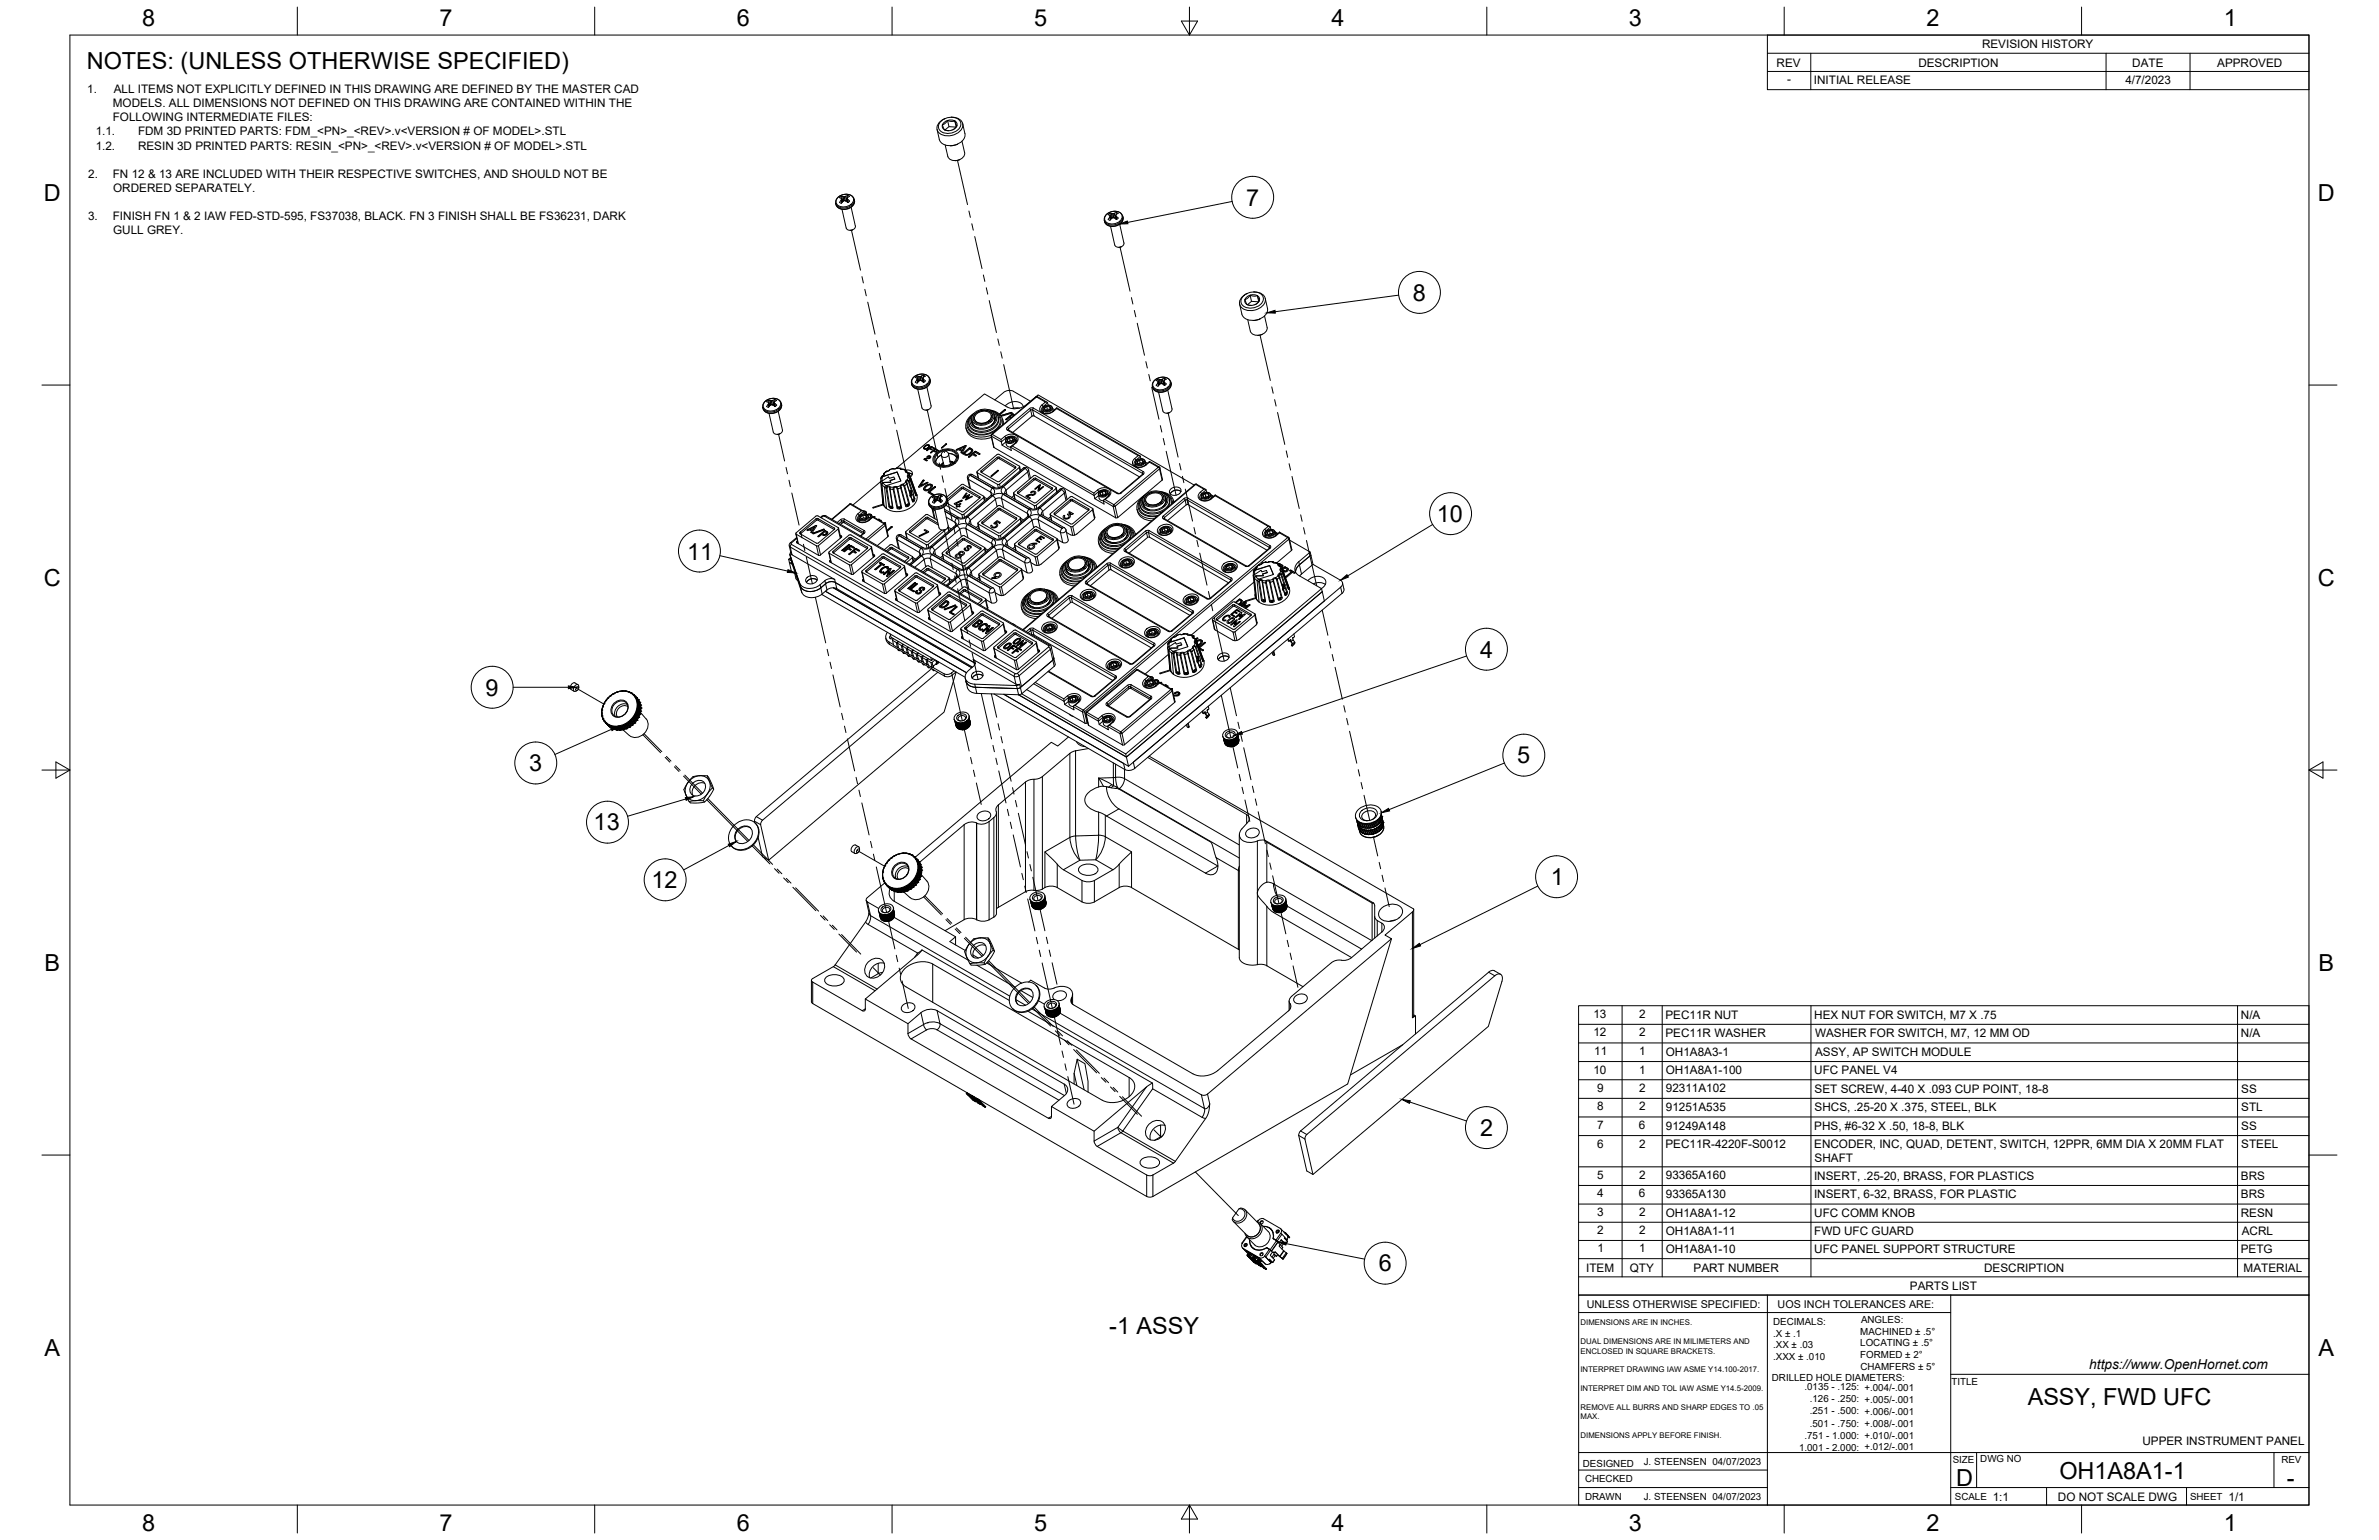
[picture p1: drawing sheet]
<svg xmlns="http://www.w3.org/2000/svg" width="864mm" height="559mm" viewBox="0 0 864 559" stroke-linecap="round" stroke-linejoin="round" font-family="sans-serif">
<defs><g id="words">
<g font-size="8.5">
<text x="51.6" y="9.4">8</text>
<text x="159.5" y="9.4">7</text>
<text x="267.5" y="9.4">6</text>
<text x="375.4" y="9.3">5</text>
<text x="483.4" y="9.4">4</text>
<text x="591.3" y="9.4">3</text>
<text x="699.3" y="9.4">2</text>
<text x="807.2" y="9.4">1</text>
<text x="31.5" y="25">NOTES: (UNLESS OTHERWISE SPECIFIED)</text>
<text x="16" y="72.9">D</text>
<text x="452.4" y="74.7">7</text>
<text x="841.4" y="72.9">D</text>
<text x="512.9" y="109.1">8</text>
<text x="521.6" y="189.4">10</text>
<text x="249.5" y="203">11</text>
<text x="16" y="212.6">C</text>
<text x="841.4" y="212.6">C</text>
<text x="537.4" y="238.6">4</text>
<text x="176.3" y="252.4">9</text>
<text x="192.1" y="279.9">3</text>
<text x="550.8" y="277">5</text>
<text x="215.5" y="301.3">13</text>
<text x="236.5" y="322.3">12</text>
<text x="563" y="321.2">1</text>
<text x="16.2" y="352.3">B</text>
<text x="841.7" y="352.3">B</text>
<text x="537.3" y="412.2">2</text>
<text x="500.5" y="461.4">6</text>
<text x="402.7" y="484.1">-1 ASSY</text>
<text x="16.2" y="492">A</text>
<text x="841.7" y="492">A</text>
<text x="736.1" y="510">ASSY, FWD UFC</text>
<text x="710.1" y="539.1">D</text>
<text x="747.6" y="536.7">OH1A8A1-1</text>
<text x="830.1" y="539.1">-</text>
<text x="51.6" y="555.5">8</text>
<text x="159.5" y="555.5">7</text>
<text x="267.5" y="555.5">6</text>
<text x="375.4" y="555.4">5</text>
<text x="483.4" y="555.5">4</text>
<text x="591.3" y="555.5">3</text>
<text x="699.3" y="555.5">2</text>
<text x="807.2" y="555.5">1</text>
</g>
<text font-size="5" x="758.4" y="496.8">https://www.OpenHornet.com</text>
<g font-size="4.3">
<text x="719.5" y="17.6">REVISION HISTORY</text>
<text x="644.9" y="24.2">REV</text>
<text x="696.4" y="24.2">DESCRIPTION</text>
<text x="774" y="24.2">DATE</text>
<text x="804.9" y="24.2">APPROVED</text>
<text x="31.7" y="33.7">1.</text>
<text x="41.3" y="33.7">ALL ITEMS NOT EXPLICITLY DEFINED IN THIS DRAWING ARE DEFINED BY THE MASTER CAD</text>
<text x="648.7" y="30.2">-</text>
<text x="658.5" y="30.6">INITIAL RELEASE</text>
<text x="771.5" y="30.3">4/7/2023</text>
<text x="41" y="38.9">MODELS. ALL DIMENSIONS NOT DEFINED ON THIS DRAWING ARE CONTAINED WITHIN THE</text>
<text x="41" y="44">FOLLOWING INTERMEDIATE FILES:</text>
<text x="34.7" y="49.1">1.1.</text>
<text x="50.1" y="49.1">FDM 3D PRINTED PARTS: FDM_&lt;PN&gt;_&lt;REV&gt;.v&lt;VERSION # OF MODEL&gt;.STL</text>
<text x="34.7" y="54.3">1.2.</text>
<text x="50.1" y="54.3">RESIN 3D PRINTED PARTS: RESIN_&lt;PN&gt;_&lt;REV&gt;.v&lt;VERSION # OF MODEL&gt;.STL</text>
<text x="32" y="64.5">2.</text>
<text x="41" y="64.5">FN 12 &amp; 13 ARE INCLUDED WITH THEIR RESPECTIVE SWITCHES, AND SHOULD NOT BE</text>
<text x="41.1" y="69.6">ORDERED SEPARATELY.</text>
<text x="32" y="79.8">3.</text>
<text x="41" y="79.8">FINISH FN 1 &amp; 2 IAW FED-STD-595, FS37038, BLACK. FN 3 FINISH SHALL BE FS36231, DARK</text>
<text x="41.1" y="84.9">GULL GREY.</text>
<text x="578.4" y="369.3">13</text>
<text x="595" y="369.3">2</text>
<text x="604.6" y="369.6">PEC11R NUT</text>
<text x="658.6" y="369.6">HEX NUT FOR SWITCH, M7 X .75</text>
<text x="813.5" y="369.6">N/A</text>
<text x="578.4" y="376">12</text>
<text x="595" y="376">2</text>
<text x="604.6" y="376.3">PEC11R WASHER</text>
<text x="658.9" y="376.3">WASHER FOR SWITCH, M7, 12 MM OD</text>
<text x="813.5" y="376.3">N/A</text>
<text x="578.7" y="382.8">11</text>
<text x="595.1" y="382.8">1</text>
<text x="604.7" y="383.1">OH1A8A3-1</text>
<text x="658.9" y="383.1">ASSY, AP SWITCH MODULE</text>
<text x="578.4" y="389.5">10</text>
<text x="595.1" y="389.5">1</text>
<text x="604.7" y="389.8">OH1A8A1-100</text>
<text x="658.6" y="389.8">UFC PANEL V4</text>
<text x="579.8" y="396.1">9</text>
<text x="595" y="396.1">2</text>
<text x="604.7" y="396.4">92311A102</text>
<text x="658.7" y="396.4">SET SCREW, 4-40 X .093 CUP POINT, 18-8</text>
<text x="813.6" y="396.4">SS</text>
<text x="579.8" y="402.9">8</text>
<text x="595" y="402.9">2</text>
<text x="604.7" y="403.1">91251A535</text>
<text x="658.7" y="403.2">SHCS, .25-20 X .375, STEEL, BLK</text>
<text x="813.6" y="403.2">STL</text>
<text x="579.8" y="409.6">7</text>
<text x="595" y="409.6">6</text>
<text x="604.7" y="409.9">91249A148</text>
<text x="658.6" y="409.9">PHS, #6-32 X .50, 18-8, BLK</text>
<text x="813.6" y="409.9">SS</text>
<text x="579.8" y="416.4">6</text>
<text x="595" y="416.4">2</text>
<text x="604.6" y="416.7">PEC11R-4220F-S0012</text>
<text x="658.6" y="416.7">ENCODER, INC, QUAD, DETENT, SWITCH, 12PPR, 6MM DIA X 20MM FLAT</text>
<text x="813.6" y="416.7">STEEL</text>
<text x="658.7" y="421.8">SHAFT</text>
<text x="579.8" y="427.7">5</text>
<text x="595" y="427.7">2</text>
<text x="604.7" y="428">93365A160</text>
<text x="658.5" y="428">INSERT, .25-20, BRASS, FOR PLASTICS</text>
<text x="813.5" y="428">BRS</text>
<text x="579.8" y="434.5">4</text>
<text x="595" y="434.5">6</text>
<text x="604.7" y="434.7">93365A130</text>
<text x="658.5" y="434.8">INSERT, 6-32, BRASS, FOR PLASTIC</text>
<text x="813.5" y="434.8">BRS</text>
<text x="579.8" y="441.2">3</text>
<text x="595" y="441.2">2</text>
<text x="604.7" y="441.5">OH1A8A1-12</text>
<text x="658.6" y="441.5">UFC COMM KNOB</text>
<text x="813.4" y="441.5">RESN</text>
<text x="579.8" y="447.8">2</text>
<text x="595" y="447.8">2</text>
<text x="604.7" y="448.1">OH1A8A1-11</text>
<text x="658.6" y="448.1">FWD UFC GUARD</text>
<text x="813.8" y="448.1">ACRL</text>
<text x="579.9" y="454.4">1</text>
<text x="595.1" y="454.4">1</text>
<text x="604.7" y="454.7">OH1A8A1-10</text>
<text x="658.6" y="454.7">UFC PANEL SUPPORT STRUCTURE</text>
<text x="813.4" y="454.7">PETG</text>
<text x="575.8" y="461.5">ITEM</text>
<text x="591.7" y="461.4">QTY</text>
<text x="614.8" y="461.5">PART NUMBER</text>
<text x="720.3" y="461.5">DESCRIPTION</text>
<text x="814.5" y="461.5">MATERIAL</text>
<text x="693.3" y="468.1">PARTS LIST</text>
<text x="777.7" y="524.4">UPPER INSTRUMENT PANEL</text>
<text x="723.4" y="544.5">1:1</text>
<text x="747" y="544.7">DO NOT SCALE DWG</text>
<text x="809" y="544.5">1/1</text>
</g>
<g font-size="3.9">
<text x="576" y="474.6">UNLESS OTHERWISE SPECIFIED:</text>
<text x="645.3" y="474.7">UOS INCH TOLERANCES ARE:</text>
</g>
<g font-size="3.5">
<text x="643.7" y="485">.X ± .1</text>
<text x="643.7" y="480.8">DECIMALS:</text>
<text x="675.3" y="484.3">MACHINED ± .5°</text>
<text x="675.6" y="480">ANGLES:</text>
<text x="643.7" y="489.3">.XX ± .03</text>
<text x="675.3" y="488.6">LOCATING ± .5°</text>
<text x="643.7" y="493.5">.XXX ± .010</text>
<text x="675.3" y="492.8">FORMED ± 2°</text>
<text x="675.4" y="497.1">CHAMFERS ± 5°</text>
<text x="643.2" y="501.1">DRILLED HOLE DIAMETERS:</text>
<text x="708.4" y="502.7">TITLE</text>
<text x="655" y="504.4">.0135 - .125: +.004/-.001</text>
<text x="657" y="508.8">.126 - .250: +.005/-.001</text>
<text x="657" y="513.2">.251 - .500: +.006/-.001</text>
<text x="657" y="517.7">.501 - .750: +.008/-.001</text>
<text x="653.1" y="526.5">1.001 - 2.000: +.012/-.001</text>
<text x="655" y="522.1">.751 - 1.000: +.010/-.001</text>
<text x="574.6" y="532.3">DESIGNED</text>
<text x="596.7" y="531.6">J. STEENSEN 04/07/2023</text>
<text x="708.9" y="530.9">SIZE</text>
<text x="718.9" y="530.5">DWG NO</text>
<text x="828.2" y="530.9">REV</text>
<text x="575.4" y="537.9">CHECKED</text>
<text x="575.4" y="544.3">DRAWN</text>
<text x="596.7" y="544.3">J. STEENSEN 04/07/2023</text>
<text x="709.6" y="544.2">SCALE</text>
<text x="795" y="544.2">SHEET</text>
</g>
<g font-size="2.8">
<text x="573.7" y="480.9">DIMENSIONS ARE IN INCHES.</text>
<text x="573.7" y="487.7">DUAL DIMENSIONS ARE IN MILIMETERS AND</text>
<text x="573.7" y="491.1">ENCLOSED IN SQUARE BRACKETS.</text>
<text x="573.7" y="497.9">INTERPRET DRAWING IAW ASME Y14.100-2017.</text>
<text x="573.7" y="504.7">INTERPRET DIM AND TOL IAW ASME Y14.5-2009.</text>
<text x="573.7" y="511.6">REMOVE ALL BURRS AND SHARP EDGES TO .05</text>
<text x="573.7" y="514.9">MAX.</text>
<text x="573.7" y="521.8">DIMENSIONS APPLY BEFORE FINISH.</text>
</g>
</g></defs>
<!-- layer: Visible -->
<g fill="none" stroke="#000" stroke-width=".36">
<path d="M341.8 43.8a4.9 4.9 0 0 1 6.7 .1 2.97 2.97 0 0 1-2.2 4.1 4.2 4.2 0 0 1-5.6-1.5 2.58 2.58 0 0 1 1.1-2.7zM342.6 44.5a3.1 3.1 0 0 1 4.8 .3 2.93 2.93 0 0 1-2.2 2.5 2.93 2.93 0 0 1-3.1-1.2v-.8zM344 43.7l.5 2.3M345.2 42.5a3.4 3.4 0 0 1 4.3 3.5 5.7 5.7 0 0 1-8.9 1.9 3.4 3.4 0 0 1 2.4-4.8M346.6 43.9l.5 2.1M347 46.1l-2.5-.1-1.5 1.2M347.3 45.7l-1.5 1.4M347.3 45.7l-.4-1a.62 .62 0 0 0-.3-.7 .62 .62 0 0 0-.7 0h-1a.94 .94 0 0 0-1-.2 .94 .94 0 0 0-.6 .8l-.5 .4a.64 .64 0 0 0-.7 .5 .64 .64 0 0 0 .3 .7l.4 .9 1.6 .3M347.6 52.3l-2.6 .6M348.4 57.9l-1.7 .4M349.2 51.2l1 4.2a3.4 3.4 0 0 1-5.2 2.5l-.9-1.2-1-4.1M349.5 44.9l.8 3.5a4.2 4.2 0 0 1-4 4.3 4.2 4.2 0 0 1-5.3-2.1l-.8-3.6"/>
<path d="M304 71.8l1.9-1.1 2.2-.1 1.5 .8 .6 1.3a3.7 3.7 0 0 1-5.4 3l-1.1-.9-.3-1v-.9zM304.7 71.7l.6 .2M304.7 71.7l.7-.5 .5 1.5M305.3 71.9l.1 .1M305.3 72.6l-.5 .8 .6 .4M305.4 72.6h-.1M305.4 72l.1 .2M305.4 71.2l.6 .1M305.5 72.2l-.1 .4M305.5 72.2h.1M305.5 72.2l.4 1M305.6 75.9l1.6 6.8a1.82 1.82 0 0 0 1.9 .8 1.82 1.82 0 0 0 1.4-1.5"/>
<path d="M305.9 72.7l.3 .1M305.9 72.7l-.1 .1M306 71.4h.1M306.2 72.8l.2 .1M307 71.3l-.9 .1M307 72.9h.1M307 72.9l-.9 .1-.7 .8M307 71.2h.1M307 72.9l.8 .6M307.4 72.7l-.5 .2M307.4 72.7h.1M307.5 71.9h.1"/>
<path d="M307.5 72l.1 1.4M307.5 72l.2 .3M307.6 72.6l-.2 .1M307.7 71.7l-.2 .2M307.7 72.3h.1M307.7 70.9v.7M307.7 71.6h.1M307.7 70.9l-.7 .3M307.7 72.3l.7 .7-.6 .5M307.7 70.9l.7 .4-.7 .3M309 75.2l1.5 6.8M401.5 78l1.7-1.1 2.2-.2 1.6 .7 .6 1.5a3.6 3.6 0 0 1-4.8 3.2l-1.2-.7-.6-1-.1-1.3z"/>
<path d="M402.2 77.9l.6 .2M402.8 78.1h.1M402.9 78.8h-.1M402.9 78.1l.1 .3M402.9 78.8l-.6 .8 .4 .3 .2 .1 .6-.8M402.9 77.4l-.7 .5M403 78.4l.4 1M403 78.4l-.1 .4M403.4 78.8l-.2 .2M403.6 79.2h-.1M403.7 79h.1M403.8 79h.1"/>
<path d="M404 77.5l-1.1-.1 .8 1.6M404 79l-.4 .2M404.1 79h.1M404.5 77.4l-.5 .2M404.5 77.4h.1M405 78.1v.1M405 78.1l.1 1.5M405 78.2l.2 .3M405 78.7l-.6 .4M405.2 77.8l-.2 .3M405.2 78.5h.1M405.2 77.8h.1"/>
<path d="M405.2 78.5l.7 .6a.84 .84 0 0 1-1.4 0l-.4-.1M405.2 77.1v.7M405.2 77.1l.7 .4-.7 .3M405.2 77.1l-.7 .3M309.5 83.4l-.9 .2M403.1 82.1l1.6 6.8a1.82 1.82 0 0 0 1.9 .8 1.82 1.82 0 0 0 1.4-1.5M406.5 81.4l1.5 6.8M407.1 89.6l-1 .2M450 110.4l.8 3.5a4.2 4.2 0 0 0 5.4 2.2 4.2 4.2 0 0 0 3.9-4.3M451.6 107.2a4.9 4.9 0 0 1 6.7 .1 2.97 2.97 0 0 1-2.2 4.1 4.2 4.2 0 0 1-5.6-1.5 2.58 2.58 0 0 1 1.1-2.7zM452.6 110.5l1.6 .3M452.9 116l1 4.1a3.4 3.4 0 0 0 5.7 .1l.4-1.4"/>
<path d="M453.8 107.1a1.99 1.99 0 0 0-1.5 3.1l.4 .3M453.8 107.1l1.7-.1 .9 .3M453.8 107.1l.5 2.2M454.9 116.3h.1M455.1 106h.2M455.3 106a3.3 3.3 0 0 1 4 3.4 5.7 5.7 0 0 1-8.8 2 3.4 3.4 0 0 1 2.3-4.9M456.4 107.3l.8 .9v.8M456.4 107.3l.5 2.1M456.8 109.5l-2.5-.2-1.4 1.3M457.2 109a3.4 3.4 0 0 1-4.5 1.5M457.2 109.1l-1.5 1.4M457.2 109.1l-.5-1a.64 .64 0 0 0-.2-.8 .64 .64 0 0 0-.9 .2l-.9-.1a.94 .94 0 0 0-1.6 .6l-.5 .4a.65 .65 0 0 0-.7 .5 .65 .65 0 0 0 .3 .7l.4 .9"/>
<path d="M457.5 115.7l-2.5 .6M459 114.7l1 4.1M459.3 108.3l.8 3.6M331.5 137l1.7-1 2.2-.2 1.5 .6 .8 1.5a3.6 3.6 0 0 1-4.9 3.2l-1.2-.6-.6-1.1-.1-1.3zM332.2 137l.6 .2M332.8 137.2h.1M332.8 137.9l-.5 .8 .6 .3M332.9 137.9h-.1M332.9 137.2l.1 .2M332.9 136.4l-.7 .6M333 137.5l-.1 .4M333 137.4v.1"/>
<path d="M333 137.5l.4 1M333.4 137.9l.3 .2M333.4 137.9l-.2 .1M333.5 136.6h.1M333.5 136.6l-.6-.1 .5 1.4M333.6 136.6h.4M333.7 138.1h.2M333.9 136.6h.1M334.5 136.5l-.4 .1M334.5 138.1v.1M334.5 138.2l-.9 .1-.7 .7M334.5 136.5h.1"/>
<path d="M334.5 138.2l.8 .6M334.9 137.9l-.5 .2M334.9 137.9v.1M335 137.2h.1M335 137.2l.1 1.4M335 137.2l.2 .4M335 137.8l-.1 .1M335.2 136.9l-.2 .3M335.2 137.6h.1M335.2 136.2v.7M335.2 136.9h.1M335.2 136.2l-.7 .3"/>
<path d="M335.2 137.6l.7 .6-.6 .6M335.2 136.1l.7 .4-.7 .4M419.1 138l1.4-.9 2.1-.2 1.5 .5 .9 1.3v1.6l-1 1.2-1.8 .8-2.2-.1a2.23 2.23 0 0 1-1.6-1.6l-.1-.4a2.21 2.21 0 0 1 .8-2.2zM420.3 138.3h.1M420.3 138.3l.2 .3M420.3 137.6l.6 1.4M420.3 137.6l-.6 .5 .6 .2M420.3 137.6l.7 .1M420.5 138.6l-.8 1.2 .7 .4 .6-.8M420.5 138.6h.1M420.5 138.6l.3 1M420.9 139l.3 .2"/>
<path d="M420.9 139l-.2 .2M421 137.7h.1M421 137.7h.4M421 139.4h.1M421.2 139.2h.1M421.4 137.8h.1M421.4 139.2h.1M421.4 139.1l-.4 .3M421.5 139.1l.5 .2M421.9 137.6l-.4 .1M421.9 137.6h.1M422 139.3h.1"/>
<path d="M422 137.6l.7-.3 .6 .3-.7 .4M422.3 139.1l-.4 .2M422.4 139l-.1 .1M422.4 138.3l.3 .4M422.4 138.3l.2 1.4M422.5 138.9l-.1 .1M422.6 138l-.1 .3M422.7 138.7h.1M422.7 138.7l.7 .6-.2 .2-.5 .4-.7-.6M422.7 137.3v.7M458 121.4l-1.5 .3M458.2 121.3l-.2 .1"/>
<path d="M277.6 145.7l1.9-1 1.5-.2 1.2 .3a2.14 2.14 0 0 1 1.4 1.5l.1 1.4-.8 1.3-1.5 .8-1.9 .3-1.6-.6-.8-1-.2-1.6zM278.9 146h.1M278.9 146l.2 .2M278.9 146.7l-.6 .8M278.9 145.3l.6 1.4M278.9 146.7h.1M279 146.2l-.1 .4M279.1 146.2l.3 1.1M279.5 146.7l.3 .2M279.5 146.7l-.2 .1M279.8 146.9h.1M280 145.4h-.4a.95 .95 0 0 0-1.3 .4l.6 .2"/>
<path d="M280 146.9l-1.1 .9-.6-.3M280.1 146.8l.5 .1M280.5 145.3l-.5 .1M280.5 145.3h.1M281 146h.1M281 146l.2 1.4M281.1 146l.1 .4M281.1 146.6l-.6 .3M281.2 145.7l-.1 .3M281.2 145.7h.1M281.2 146.4h.1M281.3 146.4l.7 .6-.4 .4-.3 .2-.8-.7"/>
<path d="M281.3 145l-.1 .7M281.3 144.9l.6 .4M281.3 145l-.7 .3M281.9 145.3l-.7 .4M282.2 157.6h.1M282.5 149.2l1.5 6.8a1.82 1.82 0 0 1-1.4 1.6 1.82 1.82 0 0 1-1.9-.8l-1.5-6.8M283.1 157.4l-.8 .2M333.1 141.2l1.6 6.8a1.82 1.82 0 0 0 1.9 .8 1.82 1.82 0 0 0 1.4-1.6M336.5 140.4l1.5 6.9M337 148.6l-.9 .2M352.8 152.3l.2 1.1M353 153.4l.7 1.2 1.5 .7"/>
<path d="M353 153.4l.2 .9M353.2 150.3l-1.6 1.5-.9 1.6a4.8 4.8 0 0 0 4.8 5.9l2.2-.1 2.2-.5M353.7 149.9l-1.1 .9-.7 1.1-.2 1.1 .2 1.2M353.8 152.1h.1M353.9 149.7a4.9 4.9 0 0 1 6.7 .1 2.97 2.97 0 0 1-2.2 4.1 4.2 4.2 0 0 1-5.6-1.5 2.58 2.58 0 0 1 1.1-2.7zM354.2 149.9a4.2 4.2 0 0 1 6 .3 2.92 2.92 0 0 1-2.7 3.6 3.3 3.3 0 0 1-4.3-1.7 2.39 2.39 0 0 1 1-2.2zM354.6 150.1a3.3 3.3 0 0 1 5.3 .7 3.5 3.5 0 0 1-5.3 2.4 1.74 1.74 0 0 1 0-3.1zM358.9 148.7l1.4 .4 1.1 .7 .7 .9 .4 1.1M359.6 148.8l1.7 .5 1.8 1.3 .8 1.5 .3 1.9M359.8 150.8h.1a3.4 3.4 0 0 1-5.2 2.5l-.9-1.2M360 157.6l-.2 .5 1 4.3 44.2 25.5 .8-.1 16.1-13.6M360.4 150.6a3.9 3.9 0 0 0-6.2-.6 2.35 2.35 0 0 0-.9 2.2"/>
<path d="M360.7 150.2a2.9 2.9 0 0 1-1.7 4.6 4.8 4.8 0 0 1-6.2-1.1l-.1-1.7M360.8 150.5l.3 1.1M361.1 151.6l.2 .9M361.1 151.6l-.2 1.4-1 1.3M363.4 159.5l.3 2 1.4-1.1M364.7 148.7h.1M364.7 148.6l-1.9 1.7M364.9 147.3a4.2 4.2 0 0 1 6.4-.2l.2 .5M365 148.6l-.2 .1M365 148.7l-2 1.8M365 148.7h-.3l-1.9 1.6M365.6 158.9a1.54 1.54 0 0 1 1.6-.5 1.54 1.54 0 0 1 1.1 1.1 1.64 1.64 0 0 1-1.5 1.2 1.64 1.64 0 0 1-1.6-1.1z"/>
<path d="M365.6 159.5l.4 .7M365.6 159.5l.3 .7M366 155.9l40 23.1 .7-.1 8.2-7M366.4 158.8l-.8 .7M366.4 158.8l1.1 .1M366.4 158.8l.6 .2a.65 .65 0 0 1 .8 .5 .65 .65 0 0 1-.6 .8M366.4 158.8l.3 1.1M366.7 151.3l.5 .2M366.7 151.3l.4 .2M366.9 158.4h.1M367 149.7l-3.7 1.1 4-1M367 158.4a1.19 1.19 0 0 1 1.5 .9 1.19 1.19 0 0 1-1 1.4 1.39 1.39 0 0 1-1.7 .2 1.39 1.39 0 0 1-.5-1.7l.8-.6"/>
<path d="M367.2 149.6l-.2 .1M367.3 149.7h-.1M367.3 149.7l-3.8 1.4M367.4 150.2l-2.3 2.1h.3l1-.8 .4 .3M367.5 158.9l.2 .9M367.5 150.2l-.1 .1M367.5 158.9a1.04 1.04 0 0 1-.2 1.4 1.04 1.04 0 0 1-1.4-.1M367.6 159.9h-.9l-.5 .4M367.6 156.9l7-5.9 .8-.1 38.2 22.1M367.6 150.2h.1M367.7 150.2l.6 .4-.9-.3-2.3 2M367.9 142l6.2 3.6"/>
<path d="M367.9 142l-1.5-.4-1.6 .5-3.7 3M368 150.8l-.5-.2-.8 .7M368.5 159.3l.3 1.2M368.6 159.6l.5 .4M369.1 159.4l-.2 1-1.9 1.6M370.1 148.1l-1.4-.1-1.4 .3M378.5 148.7l.3 1.2M378.6 149l-.3 .6M379.1 147.5a1.54 1.54 0 0 1 1.6-.5 1.54 1.54 0 0 1 1.1 1.1 1.64 1.64 0 0 1-1.5 1.2 1.64 1.64 0 0 1-1.6-1.1zM379.1 148.1l.4 .7M379.2 148.1l.3 .7M379.5 148.8l.6 .2"/>
<path d="M379.5 145.9l.7 .1 .3 1M379.6 147.2l-.1 .1M379.9 147.4l-.8 .7M379.9 147.4l1.1 .1M379.9 147.4l-.7 .7M379.9 147.4l.5 .2a.62 .62 0 0 1 .9 .6l-.6 .6M379.9 147.4l.3 1.1M380.1 146l-3.5-2h-.6l-16.1 13.6M380.4 147h.1M380.5 147a1.19 1.19 0 0 1 1.5 .9 1.19 1.19 0 0 1-.9 1.4 1.39 1.39 0 0 1-1.8 .2 1.39 1.39 0 0 1-.5-1.7l.7-.6M381 147.5l.2 .9M381 147.5a1.04 1.04 0 0 1-.2 1.4 1.04 1.04 0 0 1-1.3-.1"/>
<path d="M381.1 148.5h-.9l-.5 .4M382 147.9l.3 1.2M382.1 148.2l.7 .5M383.6 148l-1.8 1.5-1.3 .5-1.6-.1-.9-.8M383.6 148l30.2 17.4M383.6 148v.2M423.9 141.6l1.6 6.8a1.82 1.82 0 0 1-1.5 1.5 1.82 1.82 0 0 1-1.9-.8l-1.5-6.8M424.4 149.8l-.8 .1M424.5 149.7l-.1 .1M319.7 175l.8 7.7M319.7 174.9l.3 .8M319.7 174.7l-10.1 8.6"/>
<path d="M319.7 173.5l.1 .4M320 173h.1M320 173l-.2 .5M320 172.9v.1M320 175.7l.8 7.7M320.1 175.7l1 1.1M320.1 174.4l-.4 .6M320.2 174.4l.3 .8M320.3 173l5.3-1.7 1.4 3.2-5.4 1.7M320.3 173l-.6 .5M320.4 173l-.2 1.4M320.4 172.6l-.1 .3"/>
<path d="M320.4 175.2l-.4 .5M320.4 175.2l.6-.1-.9 .6 .7 7.8M320.4 172.5l-.4 .4M320.4 172.5v.1M320.5 175.2l1.1 1M320.7 172l.1 .4M320.8 171.8h.1M320.8 171.8v.3M321.1 176.8l.7 7.8M321.1 176.8l.6 .3M321.5 171.2h.1M321.6 171.2l-.8 .6"/>
<path d="M321.6 176.2l-.5 .6M321.6 176.2l.6 .5M321.6 177.1h.4M321.6 177.1h.1M321.9 171l-1.5 1.5M322 171h-.1M322 171l-.5 .2M322 171h.1M322.9 170.5h.1M322.9 176.9l1.7 .1M323 177.1v.3M323 177.4l1.2 .2"/>
<path d="M323 170.4l-.1 .1M323 177.4l1 6.9M323 170.4h.1M323 170.4l-1 .6M323.1 174.4l1.7-.5-.3-.8-1.7 .5-.2-.6-2.5 1.4M323.4 174.9l-2.5 .1M323.4 175l-2.4 .1M324.1 170.1h.1M324.1 170.1l-1.1 .3M324.2 177.5v.1M324.3 170l-1.3 .4M324.3 170l-.2 .1"/>
<path d="M324.5 177.5l-.3 .1M324.8 173.8l-1.7 .5 .3 .7M325.3 169.9l-1 .1M325.5 169.9l31.9-27 8.2 4.8a6.6 6.6 0 0 0 7.1-.9l4.1-3.5 56.7 32.7M325.5 169.9h-.2M325.5 169.9l1.2 .1M325.6 176.7l-.2 .2M325.6 177.4h.3M325.6 171.3l-5.2 1.7-.6 .5v1.4l-.1-.3M325.7 171.3l1.3 3.2M325.7 169.9h-.3M325.7 169.9h.1"/>
<path d="M325.8 169.9h1M325.9 177.4h.1M326.7 170l1 .3M326.8 169.9h.1M326.8 169.9l.2 .2M326.9 177h.1M326.9 177l.2-.1 1.8 6.7M327 177l-1.1 .3M327 176.4l-1.4 .2M327.7 170.3l1.2 .7M327.7 170.2l.5 .1M327.8 176l1.2-1 1.4 4.1v1l.4 .3-.2-.3 .9-.7v-.6l-.2-.6-.8-.1"/>
<path d="M328.2 170.3h.1M328.3 170.3h.1M328.3 170.3l.8 .5M328.8 170.6a1.51 1.51 0 0 1 1.9 .2 1.51 1.51 0 0 1 .1 1.9l-.3 .4M328.9 171.2l1 .5M329.1 170.8v.3M329.1 170.8h.1M329.1 170.9l.7 1.7M329.2 175.6h.1M329.2 175.6l-1.1 .7M329.2 175.5v.1M329.6 173l.2 .1"/>
<path d="M329.7 173.2l-.3 1.2M329.8 173.2h-.2M329.8 173.2l.4 .4M329.8 171.6l1.4 .6M329.9 171.7l.3 .8M329.9 171.7h.1M330 174.5l-.2 .1M330 174.4v.1M330.2 172.2l2.6 7.3M330.2 172.5l-.1 .2M330.2 173.6h.1M330.2 172.4v.1"/>
<path d="M330.3 173.7h.1M330.3 173.6l2.2 6.3M330.3 173.7l-.3 .7M330.3 179.6h.3M330.5 178.1l-.3 .4M330.6 179.6l-.3 .1M330.6 179.6l-.3 .2M330.8 178.4l-.3 .1M330.8 178.4l.1 .6M330.8 178.4l-.5 .4 .6 .2M330.9 179l-.3 .6M332.7 179.2a5 5 0 0 1-4.2 6 6.3 6.3 0 0 1-7.9-2.1l-.2-1.4"/>
<path d="M332.8 179.4l.1 .4M335 174.4l-1.4 2.4 3.2-1.6-.3-.1-2.3 1.2 1.2-1.9-.2-.1-1.7 2.4M335 174.3v.1M335.1 174.3l-.1 .1M335.4 174.2l-.3 .1M335.5 166.6l.8 .6 .2-.1M335.5 166.5v.1M335.6 162.6h.1M335.6 162.7l.3 .1M335.7 166.5l-.1 .1M335.7 177.4l.1 .1M335.8 177.6l.1 .1"/>
<path d="M335.8 166.6l.7 .4M335.9 166.4l-.2 .1M336 176.3l-.7 1.1M336.1 162.8l-.2 .1M336.2 161.5l-.4 .4M336.4 163.4h.1M336.4 166.2l-.5 .2M336.4 175.1l-2.2 1.1M336.6 165.8l.5-.3 .8 .3M336.6 165.7h.8l.2 .2M336.6 165.7v.1M336.7 175.9l-.7 .5"/>
<path d="M336.7 165.6l-.1 .1M336.7 161.4l-.5 .2M336.7 161.4h.3M336.8 175l-.4 .1M336.8 162.5l-.7 .4M337 177.6l-1 .2M337 161.4l.2 .1M337 161.4l-1.2 .5-.5 .8M337 161.4l.5 .4M337.1 161.8l.1 .1M337.2 161.9l-.9 .9-.7-.2M337.2 161.9l-.2-.3h-.5l-.7 .6-.2 .5"/>
<path d="M337.2 161.9l-.4 .6M337.2 166.2l-.7 .1M337.3 161.5l.1 .7-1.2 .8-.9-.2 .5-1M337.3 175.7l-.6 .3M337.3 175.7h.5M337.4 178.6l1.4 .8M337.4 166.1l-.1 .1M337.5 165.8l.1 .1M337.6 165.9l-.3 .3-1 .1-.9 .4M337.6 165.9l-.1 .2M337.8 175.7l.4 .1M337.8 175.7l-1.4 .4-.8 .7-.3 .8v-.3"/>
<path d="M337.8 175.7l.7 .6M337.8 165.7l-.4 .7-1.6 .2 .7 .5M337.8 165.7l-.6-.3-.5 .3M337.8 164.2h.1M337.9 162.1l-1.5 1.3M338 162.1l-.1 .1M338 176.4l-.2 .6-1 .7-.7 .1-.3-.3M338 176.4l-1 1.3M338 176.3v.1M338.1 176.4l-.4-.4-.7 .1-.9 .7-.3 .7M338.1 162l-.1 .1M338.2 162.1l1 .6-1.1-.4-.5 .4"/>
<path d="M338.2 162l-.1 .1M338.2 175.9l.3 .4-.1 .4-1.1 1.1-1.2 .3-.6-.2-.2-.4M338.2 163l-.6-.3 .7 .4M338.2 163.1l-.1 .1-.7-.3-.8 .6-.2-.1M338.8 179.4v.1M339.1 163.5l.6 .4M339.1 163.5l.6 .3M339.1 180l-.7 .5 .6 .2M339.1 180l.6 .1M339.2 176.7l-2.3 2 1.6 .9 .3-.2M339.2 162.7l-1.2-.6-1.6 1.4M339.3 162.9l-1.4 1.2"/>
<path d="M339.4 163l.2-.1 1 .7-1.1-.5-.4 .4M339.4 176.6l-.2 .1M339.5 176.6l-.1 .1M339.5 176.7l-2.1 1.9 1.4 .9M339.6 176.7h-.4l-2.3 2M339.7 163.9l-.2 .2-.7-.4-.7 .6-.3-.1M340.5 164.6a4.7 4.7 0 0 1 6.4 .1 2.84 2.84 0 0 1-2.1 3.9 3.6 3.6 0 0 1-5.4-1.9l.3-1.1zM340.7 163.5l-1.2-.6-1.7 1.4M341.4 168.8l1.1-.9-.8 1M341.4 179.7v.7M341.4 179.7l.7 .4-.7 .3M341.5 179.7l-.8 .3"/>
<path d="M341.7 165.1l-1.4 1.1-.6 1.4M341.8 162.5l1.8-1.4-1.6 1.5zM342.5 168.2l-.6 .8M342.7 168.8l-.2 .2M343.6 161.1l-1.8 1.4M344.3 164.5l1.8 .4 1.1 1M344.9 167.6l.9 .5M345 168.3l.3 .1M345 168.5l-.7-3.9-.5-.7-1-.2-.7 .4-.4 .7 1 4.2M345.3 167.5l-.4-.1 .9 .2M345.8 167.6l-.6-.1 .7 .4M345.8 167.6l.1 .3"/>
<path d="M345.9 167.9h.1M347.3 163.1l-.1 .3 .8-.2 1.1 .6M349.2 177.3l-5.3 4.5M349.5 164.5v.2M349.6 177.3l6 3.5M349.6 177.3h-.3M349.7 176.8l6 3.4 .1 .3-6.2 5.2h-.4l-5.4-3.1M349.7 176.8l-.7 .1-5.2 4.4M350 162.3l-.7 1.2-.9-.5M350 162.2l-1.6 .8M350.3 161.7l-3 1.5M350.5 161.7l-.1 .1"/>
<path d="M350.5 161.7l.2 .2-1.4 2.4h-.4l.2-.5-.2 .5M350.7 161.8l-3.5 1.5M351 164.9l-.2 .1M351.4 164.8l-.4 .2M351.6 165.7v.1M351.8 162.6l-2.2 2M351.8 164.7l-.4 .2M351.9 164.6l-.1 .1M351.9 164.6h.1M352 162.5l-.2 .2M352 162.6l.2 .1M352.2 162.6l.5 .3"/>
<path d="M352.2 162.7h-.4l-2.3 2M352.2 162.7l.9 .7M352.3 164.3l-.4 .3M352.4 164.1l-.1 .2M352.7 163.5h.1M352.7 163.5l-.2 .6-1.1 .8h-.7l-.6-.4 .7 .4M352.7 163.7l-.1-.4-.6-.4-1.9 1.6M352.7 163.6l-.3 .6M352.7 163l.3 .2M353 163.2v.8l-1.2 1-1.2 .2-1.1-.6M353.4 164.7l1 .6M353.4 164.7l.9 .5"/>
<path d="M354.1 163.8h.1M354.1 163.8l-2.4 2M354.2 163.8l1.4 .8M354.3 165.2l-.2 .3-1-.5-1.2 .9-.3-.1M354.6 171.3l.5 2.1M355.6 164.7l-.2 .2-1.3-.8-.7 .6M355.7 164.7l-1.6-.9-2.5 2.1M356.2 171.3v-.5l6-5 .4 .1 6.2 3.5-.2 .4-6 5h-.5l-5.9-3.5M356.4 171.3l-.1 .1M360.1 179.2l-.4 .6-9.8 8.1h-1.6l-5.5-3.1M362.2 166.4l.4-.1 5.9 3.5M362.2 166.4l-5.8 4.9"/>
<path d="M363.7 161.5l3.4 2-.2-1.2M364.7 178.9l9.7 5.7 .7 .2 1.8-.6 8.2-6.9h.8l.7 .5 .8 3.5M365 160.1l.4 1.6 .6 .4 .9 .1M366 160.2l.6 .2M366.8 162.2h.1M367.5 161.8l-.6 .5M367.9 179l.5 2.1M368.1 178.7v.5M368.1 179.8l-.8 .7M368.5 169.8h.1M370 169.1v.5l-7.4 6.2h-.5l-7.5-4.4 .2-.4 7.4-6.2 .5 .1 7.3 4.2M370.1 169.3l.4 1.4"/>
<path d="M374.1 173.6l-.8-3.4-.6-.5-.7-.1-8.6 7.1-1.7 .4-9.4-5.1-.8 .4-.3 .8 .8 3.9M375.9 172.6l7.4 4.2M375.9 173.5l6.2 3.6-6 5.3M376 172.5l-.8 .1-7.2 6.1M376 173.5l-.8 .1-5.9 5.1 .2 .3 5.9 3.5M381.9 177.5l-6.2-3.5-6.1 5.1M383.3 177.3l-7.2 6-.4 .2-7.7-4.3M383.3 176.8v.5M383.4 177l.4 1.4M397.1 178.9l.3 2.1 1.4-1.2M398.7 179.5l.3 1.3M399.3 178.3a1.54 1.54 0 0 1 1.5-.5 1.54 1.54 0 0 1 1.2 1.2 1.64 1.64 0 0 1-1.6 1.1 1.64 1.64 0 0 1-1.5-1.1z"/>
<path d="M399.3 178.9l.3 .8M399.6 179.7l.7 .1M400.1 178.3l-.8 .6M400.1 178.3h1.1M400.1 178.3l.6 .1a.64 .64 0 0 1 .7 .5 .64 .64 0 0 1-.5 .8M400.1 178.3l.2 1M400.6 177.9a1.2 1.2 0 0 1 1.6 .8 1.2 1.2 0 0 1-1 1.5 1.39 1.39 0 0 1-1.7 .1 1.39 1.39 0 0 1-.5-1.7l.7-.5M401.2 178.4l.2 .8M401.2 178.3a1.04 1.04 0 0 1-.2 1.4 1.04 1.04 0 0 1-1.4 0M401.3 179.4l-1-.1-.5 .4M402.2 178.7l.2 1.2M402.3 179.1l.5 .3"/>
<path d="M402.8 178.8l-.3 1-1.9 1.7M412.2 168.1l.3 1.2M412.3 168.5l-.3 .5M412.8 166.9a1.54 1.54 0 0 1 1.5-.5 1.54 1.54 0 0 1 1.2 1.2 1.64 1.64 0 0 1-1.6 1.1 1.64 1.64 0 0 1-1.5-1.1zM412.8 167.5l.3 .8M413.1 168.3l.7 .1M413.2 165.3l.8 .3M413.3 166.7h-.1M413.6 166.8l-.8 .7M413.6 166.8a.89 .89 0 0 1 1.5 .6 .89 .89 0 0 1-1.2 1l-.8-.1M413.6 166.9l-.8 .6M413.6 166.9l.6 .1a.64 .64 0 0 1 .7 .5 .64 .64 0 0 1-.5 .8"/>
<path d="M413.6 166.9l.3 1M414 165.6l.2 .9M414.1 166.5h.1M414.2 166.4a1.19 1.19 0 0 1 1.5 .9 1.19 1.19 0 0 1-1 1.5 1.39 1.39 0 0 1-1.7 .1 1.39 1.39 0 0 1-.5-1.7l.7-.5M414.7 166.9l.2 .9M414.8 168l-.9-.1-.6 .4M415.3 179.9l-1.6 1.5-.8 1.5a4.8 4.8 0 0 0 5.2 6.1M415.7 167.3l.3 1.3M415.8 167.7l.7 .4M415.8 179.5l-1 1-.8 1.2v2.2M416 179.4a4.9 4.9 0 0 1 6.7 .1 2.97 2.97 0 0 1-2.2 4 4.2 4.2 0 0 1-5.6-1.4 2.58 2.58 0 0 1 1.1-2.7zM416.4 179.6a4.2 4.2 0 0 1 5.9 .2 2.92 2.92 0 0 1-2.7 3.7 3.3 3.3 0 0 1-4.2-1.7 2.39 2.39 0 0 1 1-2.2z"/>
<path d="M416.7 179.8a3.3 3.3 0 0 1 5.3 .6 3.5 3.5 0 0 1-5.2 2.5 1.74 1.74 0 0 1-.1-3.1zM417.3 167.4l-1.9 1.6-1 .4-1.9-.1-.8-.8M417.3 167.4l3.7 2.2 1 4.3-.1 .3M417.3 167.4v.3M421 178.4l1.3 .3 1.1 .6 .7 .9 .5 1.3M421.7 178.5l1.7 .5 1.5 .9 .9 1.2 .4 1.1M422.9 179.8a2.9 2.9 0 0 1-1.8 4.6 4.8 4.8 0 0 1-6.2-1l-.1-1.8M425.1 177.4a2.23 2.23 0 0 1 3.6 .6 2.39 2.39 0 0 1-4.1 .9v-.8zM428.7 178.4a2.6 2.6 0 0 0-3.9 .8M436.6 179.1a1.54 1.54 0 0 1 1.6-.5 1.54 1.54 0 0 1 1.1 1.2 1.64 1.64 0 0 1-1.5 1.1 1.64 1.64 0 0 1-1.6-1.1zM436.7 179.7l.3 .7M437 177.5l.7 .1 .3 1"/>
<path d="M437.1 178.8l-.1 .1M437.5 179l-.8 .7M437.5 179l.5 .2a.66 .66 0 0 1 .8 .5 .66 .66 0 0 1-.6 .8M437.5 179l.2 1.1M437.5 179a.89 .89 0 0 1 1.4 .5 .89 .89 0 0 1-1.1 1.1l-.8-.2M437.7 177.6l-3.3-1.9-.6 .1-62.5 52.7M438 178.6a1.19 1.19 0 0 1 1.5 .9 1.19 1.19 0 0 1-.9 1.4 1.39 1.39 0 0 1-1.8 .2 1.39 1.39 0 0 1-.5-1.7l.7-.5M438.6 179.1l.2 .9M439.6 179.8l.8 .5M441.1 179.6l-1.7 1.5-1.3 .5-1.9-.1-.7-.8M441.1 179.6l19.9 11.5M441.1 179.6v.3"/>
<path d="M288.9 193.7l.8 3.5M289.2 195.1l-2.7 2.4 .7 3.5 15.8 9.3-1-.4-1.1 .1a6 6 0 0 0-3.2 2.2M289.5 196.3l-.4 .3 .2 .4 7.8 4.5 .7-.1M290.4 193.2v.5l6 3.4 .7-.1M293 192.3l3.2-1.6 .3 .1-1.8 2.5-.3-.1 .3-.4-.9-.5-.5 .2zM294.7 192.8l-.3 .5M295.1 193.5l4.1-1.4-3.9 1.6zM295.7 191.3l-.8 1.2-.7-.4 .7 .4 .8-1.2-1.5 .8M296.2 188.3l-5.8 4.9M296.2 188.3l.7-.1 6 3.4v.5M296.5 188.7l-5.9 5.1M296.5 190.8h-.4l-3.1 1.6"/>
<path d="M296.5 188.7h.3l6 3.4-5.7 4.9M296.9 194.6l2.5-2 1.1 .6-.1 .4-.6 .6-.8 .1-.7-.3-1.1 .8zM297.9 187.7l.7-.5h1.1l81.6 47.1 .3 .5 1.4 6.2-.1 .5-12 10.2 37.7 21.9 71.1-60-8.1-4.7a2.88 2.88 0 0 1-.1-5.1l4.1-3.5-7.4-4.3M298.6 193.7l.8-.8 .6 .4-.2 .5M298.9 192h.3M298.9 192.1l-3.8 1.5M299.2 192.7h.5l.8 .6M299.2 192.7l-2.3 2M299.8 193.8l-.8 .2M300 193.4h.1M300 193.4l-.6 .6-.8-.3 .4 .2M304.3 191.4v.5l-7.4 6.2h-.5l-7.5-4.4 .1-.4 7.4-6.1h.5l7.4 4.3"/>
<path d="M304.4 191.6l.8 3.6M305 194.2l.6 .4-.2 .4M305.1 190.3l.8-.7 .5 .1 6.9 3.9M305.4 195l-7.6 6.4M305.7 199.6l2.3-1.9h.4l-2.4 2.1zM305.7 199.7h.1M305.8 199.6l-.1 .1M306.3 200l2.5-2 1.4 .7-.3 .3-1.1-.6-.6 .5 .8 .5-.2 .2-1-.4-1.2 1zM308.2 198.9l.8 .6M308.4 197.7h-.4l-2.2 1.9M309 198l1.1 .7M309.1 198.1h-.4l-2.4 2"/>
<path d="M310 200l.8 .5M310.1 198.6l.1 .2M310.9 199.1l1.1 .6M310.9 199.1h-.4l-2.2 1.9M311.2 188.5l.8 .8 1.8 .2 1.1-.5 1.9-1.5 4.4 2.5M311.8 188.1l.2 1.2M311.9 188.5l-.4 .5M311.9 199.7l.1 .1M312.4 187a1.54 1.54 0 0 1 1.5-.6 1.54 1.54 0 0 1 1.2 1.2 1.64 1.64 0 0 1-1.6 1.2 1.64 1.64 0 0 1-1.6-1.2zM312.7 188.3l.7 .1M312.7 185.3l.7 .1 .3 1.1M313.2 186.9l-.4 .4a.57 .57 0 0 0-.1 1"/>
<path d="M313.2 186.9l.5 .1a.66 .66 0 0 1 .8 .5 .66 .66 0 0 1-.6 .8M313.2 186.9l.2 1M313.2 186.9l-.8 .6 .3 .8M313.2 186.9h1.1M313.4 185.5l.8 .1 .3 .4M313.5 185.7l.6 .6M313.6 193.3l-1.3 1.1M313.7 186.5h.1M313.7 186.5a1.19 1.19 0 0 1 1.5 .8 1.19 1.19 0 0 1-.9 1.5 1.39 1.39 0 0 1-1.8 .1 1.39 1.39 0 0 1-.5-1.7l.8-.5M314 186.1l.1 .3M314.1 186.2l.2 .3 .2-.3-.3-.7-.8-.1-4.8-2.6-6.7 5.6M314.3 186.9l.2 .9"/>
<path d="M314.3 186.9a1.04 1.04 0 0 1-.2 1.4 1.04 1.04 0 0 1-1.4 0M314.3 188l-.9-.1-.5 .5M314.8 198.5l-5.9-3.4h-.5l-6.1 5.1 .1 .4 5.9 3.4 .8-.1M314.9 198.5v.5M315 186.9h.7l.3 .4M315.2 187.3l.3 1.3M315.3 186.6l-.6 .1M315.3 186.6h.5M315.3 187.7l.8 .4M315.8 186.6l.4 .1M315.8 186.6l-1 .2M315.8 186.6l.7 .5"/>
<path d="M316 187.2l-.3 .7M316 187.2h.1M316.2 186.7l.2 .2M316.4 186.9v.5l-.4 .7M316.4 198.5l.8 3.6M316.8 187.4v.3M317.2 187.6l.3-.1v.3M317.2 187.6h-.1M317.6 187.6h-.4M319.2 188.4l-.5 .1h.5M319.2 188.5l-.1 .2M319.4 188.9h.1"/>
<path d="M319.8 188.8l-.4 .1 .4-.1v.3M320.4 181.7l.1 .9M320.9 183.5l.9 1M321 189.8h.5M321.1 199.5l2.5-1.9 7.6 4.3v.5l-2.1 1.7M321.3 190l1.1 4.6-3.9 3.4M321.3 189.7l-.4 .1M321.3 189.8v.2M321.8 199.9l1.8-1.3 6.2 3.5v.5l-1.4 1.1M323.6 191.1l-1.6 1.4 1.6-1.3h.3M323.8 191.1l-.2 .1M323.8 191.2l-1.7 1.6"/>
<path d="M328.7 193.2l.5 2.1M330.8 180.3l.5 1.7M336.7 186.7l3.5 2M336.7 186.7l-.7 .1-7.2 6.1-.1 .3 7.8 4.5 .4-.2 6.5-5.4M337.7 180.6l1.1-.9 1.2-.4 2.2 .2a2.23 2.23 0 0 1 1.6 1.6l.1 .4a3.6 3.6 0 0 1-4.9 3.2l-1.2-.7-.6-1-.1-1.3zM338.3 184.4l.9 3.7M339 180.7h.1M339.1 181.4h-.1M339.1 180.7l.1 .3M339.1 181.4l-.6 .8 .4 .3 .2 .1 .6-.8M339.1 180l.8 1.6M339.2 181l-.1 .4"/>
<path d="M339.2 181l.4 1M339.3 184.7l1.6 6.8M339.6 181.4l-.1 .2M339.7 180.1h.1M339.8 181.8h-.1M339.9 181.6h.1M340 181.6l.1 .1M340.2 181.6l-.4 .2M340.3 181.6h.1M340.3 181.6l.4 .1M340.5 189.9l-3.7-2.2h-.5l-6.2 5.2 .2 .3 5.9 3.4 .7-.1M340.6 190.5l-4.1-2.3-6.1 5.1"/>
<path d="M340.7 180l-.9 .1M340.7 181.7h.1M340.7 180h.1M341.1 181.5l-.5 .2M341.2 180.8l.1 1.4M341.2 180.8l.2 .3M341.2 181.4l-.1 .1M341.4 180.4l-.2 .4M341.4 181.1h.1M341.4 180.4h.1M341.4 181.1l.7 .6-.1 .2-.5 .4-.7-.6M341.9 192.3l-5 4.3"/>
<path d="M342.3 192.4h.2M342.7 184l1.5 6.8a1.82 1.82 0 0 1-1.4 1.5 1.82 1.82 0 0 1-1.9-.8M343.3 192.2l-.8 .1M343.4 183.3l5.8 3.4M344.2 191.1l-.2 .5M344.2 191.2l.4 1.4M344.3 191.3l1 .6M347.1 190.1l-.2 .5-9.3 7.8-1.1 .5-1.3-.1-8-4.7h-1.2l-.5 .4-.1 .8 .8 3.8M349.9 186.6l-.7 .1M349.9 195.9l6.1 3.5M350 195.9h-.4l-5.9 5.1M354.9 189.9l.5 2.1"/>
<path d="M355.1 190.7l-.7 .7M356.8 189.9l-.1 .1M357 180l-7.5-4.3-.5 .2-5.5 4.6M357.1 180.6l-7.2 6M357.1 180v.5M357.2 180.2l.3 1.4M357.2 180.4l1.1 .6M357.4 199.1v-.5l-7.6-4.3-.5 .2-7.2 6-.1 .4 7.7 4.4 .5-.1 7.2-6M357.5 198.8l.3 1.4M357.6 199l1 .6M360.4 197.8l-.3 .5-9.3 7.9-1.1 .4-1.1-.1-9.7-5.7M365.1 197.5l8.6 5.1 1.1 4.2a1.34 1.34 0 0 1-2 1l-1.9-1.1"/>
<path d="M368.2 197.6l.5 2.1M368.4 198.4l-.8 .7M368.9 188.4l-6.2-3.5-6 5M368.9 188.4h.1M369 187.9v.5l-6.1 5h-.5l-6-3.6 .1-.4 6-5 .5 .1 5.9 3.4M370.1 197.6l-.1 .1M370.4 187.7v.5l-7.4 6.2h-.5l-7.5-4.4 .1-.4 7.4-6.2 .5 .1 7.3 4.2M370.5 187.9l.3 1.4M370.5 188.1l1.1 .6M373.4 186.8l-.3 .6-9.2 7.7-1.4 .6-1.1-.2-9.6-5.7M376.1 182.4h-.7M376.3 192.1l6 3.4 .1 .4-6 5.1-.7 .1"/>
<path d="M376.3 192.1l-.7 .1-5.9 5.1 .1 .3 5.9 3.5M378 186.6l8.5 5 .4 .7 .9 3.6a1.34 1.34 0 0 1-2 1l-2-1.2M381.2 186.7l.5 2.1M381.3 186.4l7.2-6.1 .5-.2 7.7 4.5-.1 .4-7.2 6-.5 .2-7.5-4.4zM381.4 187.5l-.8 .7M382.2 196.1l-6.2-3.5-6 5M383.6 195.9l-7.1 6-.7 .1M383.7 195.9v-.5l-7.6-4.3-.5 .1-7.3 6.2 .1 .4 7.4 4.2M383.8 195.6l.7 3.1M384.4 198.4v.6l-.4 .5-6.1 5.2-.8 .4a3.1 3.1 0 0 1-2.9-1M387.2 193.2l1.4 .9M388.8 181.7h.4l5.9 3.4"/>
<path d="M388.8 181.8l-5.9 5M390.9 193.8l-1.4 .5-.9-.2M395.1 185.1l.1 .1M395.2 184.6v.5l-6 5h-.5l-6.1-3.6 .1-.3 6.1-5h.4l6 3.4M396.7 184.7l.7 3.1M397 188.6l-6.1 5.2M397.4 187.5v.6l-.4 .5M397.4 181l3.4 1.9-.3-1.2M399 180.8l.7 .7 .8 .2M400.9 193.8l.4 1.9M401.1 194.9l.8 1.2 1.4 .7M401.2 181.3l-.7 .4"/>
<path d="M401.3 191.7l-1.5 1.4-.9 1.6a4.8 4.8 0 0 0 5.2 6.1M401.8 191.3l-1.1 1.1-.7 1-.2 1.1 .2 1.2M401.9 193.6h.1M402 191.2a4.9 4.9 0 0 1 6.7 .1 2.97 2.97 0 0 1-2.2 4.1 4.2 4.2 0 0 1-5.6-1.5 2.58 2.58 0 0 1 1.1-2.7zM402.3 191.4a4.2 4.2 0 0 1 6 .2 2.92 2.92 0 0 1-2.7 3.7 3.3 3.3 0 0 1-4.2-1.7 2.39 2.39 0 0 1 .9-2.2zM402.7 191.6a3.3 3.3 0 0 1 5.3 .6 3.5 3.5 0 0 1-5.2 2.5 1.74 1.74 0 0 1-.1-3.1zM407 190.2l1.5 .4 1 .7 .7 .8 .4 1.2M407.7 190.3l1.9 .6 1.1 .7a3.8 3.8 0 0 1 1.5 2.4M407.9 192.2h.1M408 192.2a3.4 3.4 0 0 1-5.2 2.6l-.9-1.2M408.5 192.1a3.9 3.9 0 0 0-6.2-.6 2.35 2.35 0 0 0-.9 2.2M408.6 199.9l29.9 17.4 .8-.2 7.6-6.5"/>
<path d="M408.9 191.7a2.9 2.9 0 0 1-1.8 4.6 4.8 4.8 0 0 1-6.2-1.1l-.1-1.7M408.9 192l.5 1.9M409.2 193.1l-.2 1.3-1 1.3M414.9 182l.4 1.9M415.1 183.1l.8 1.2 1.4 .7M421.3 192.8l.2 1.2M421.3 193.1l-.3 .6M421.8 191.6a1.54 1.54 0 0 1 1.6-.5 1.54 1.54 0 0 1 1.1 1.1 1.64 1.64 0 0 1-1.5 1.2 1.64 1.64 0 0 1-1.6-1.1zM421.9 180.4a3.1 3.1 0 0 1-3.9 2.9l-.6-.1a2 2 0 0 1-1.5-1.5M422.2 192.9l.6 .2M422.5 180.3a3.9 3.9 0 0 0-6.2-.6 2.35 2.35 0 0 0-.9 2.2M422.6 188.1l29.9 17.3 .8-.1 7.6-6.5"/>
<path d="M422.7 191.5l-.4 .5a.54 .54 0 0 0-.2 .9h.1M422.7 191.5l.5 .2a.62 .62 0 0 1 .8 .6l-.6 .7M422.7 191.5l.2 1.1M422.9 180.1l.5 2M423.2 191.1a1.2 1.2 0 0 1 1.5 .9 1.2 1.2 0 0 1-.9 1.4 1.39 1.39 0 0 1-1.8 .2 1.39 1.39 0 0 1-.5-1.7l.7-.5M423.2 181.3l-.1 1.3-1.1 1.3M423.8 191.6l.1 .9M423.8 191.6a1.18 1.18 0 0 0-1.3 0 1.18 1.18 0 0 0-.6 1.1l.3 .2M423.8 191.6a1.04 1.04 0 0 1-.2 1.4 1.04 1.04 0 0 1-1.4-.1M423.8 192.6h-.9l-.5 .4M424.7 192l.3 1.2M424.8 192.4l.5 .3"/>
<path d="M425.4 192.1l-.4 1-1.6 1-1.8-.1-.9-.8M431.3 183.1l28.6 16.5M431.3 183.1l-.7 .1-6.8 5.7M436.1 180.3l.2 1.2M436.1 180.6l-.3 .6M437 180.4l.6 .2M438.6 180.1h-.9l-.5 .4M440.6 180.1l-1.1-.6 .3 1.2M458.9 194.1l.8 .9 1.8 .1 1.2-.5 1.8-1.5 3.3 1.9M459.4 193.8l.3 1.2M459.5 194.1l-.3 .5M460 192.6a1.54 1.54 0 0 1 1.5-.5 1.54 1.54 0 0 1 1.2 1.1 1.64 1.64 0 0 1-1.6 1.2 1.64 1.64 0 0 1-1.5-1.1z"/>
<path d="M460 193.2l.3 .7M460.3 193.9l.7 .2M460.4 191l.8 .2M460.8 192.5l-.8 .7M460.8 192.5l.6 .2a.64 .64 0 0 1 .7 .5 .64 .64 0 0 1-.5 .7M460.8 192.5l.3 1.1M461.2 191.3l.1 .8M461.3 192.1h.1M461.4 192.1a1.19 1.19 0 0 1 1.5 .9 1.19 1.19 0 0 1-1 1.4 1.39 1.39 0 0 1-1.7 .2 1.39 1.39 0 0 1-.6-1.7l.8-.6M461.9 192.6l.2 .9M461.9 192.6a1.44 1.44 0 0 0-1.9 .6M461.9 192.6a1.04 1.04 0 0 1-.2 1.4 1.04 1.04 0 0 1-1.4-.1"/>
<path d="M462 193.6h-.9l-.6 .4M462.9 193l.2 1.2M462.9 193l1 .6M463 193.3l.7 .5M464.5 193.1v.2M467.8 195l1.1 4.4M469 199.4l-5.5 4.9M286.3 202.9l1 .6M286.3 202.9l.3 1.2M286.6 204.1l.9 .5M286.6 204.1l.7 3.3 1.5 .9M286.7 201.2l.3 1.1"/>
<path d="M287 202.3l.5 2.3M287 202.3l-.7 .6M287 202.3l3.5 10.4a4.7 4.7 0 0 0 7 1l.5-.4a5.9 5.9 0 0 1 3.2-2.2h1.1l1 .3 50.7 29.4M287.1 200.4l-.3 .9 3.5 10.3a4.7 4.7 0 0 0 6.9 1l.5-.4M287.5 204.6l3.5 10.3a4.7 4.7 0 0 0 7 1l.4-.4a6 6 0 0 1 3.3-2.2h1.1l1 .3 49.2 28.5M288.5 208.1l.5 1.9 .6 .7M293 209.5a2.23 2.23 0 0 1 3.7 .6 2.39 2.39 0 0 1-4.2 .9v-.8zM296.6 210.5a2.6 2.6 0 0 0-3.8 .9M298.3 215.7l52.1 30M299.6 214.5l51.2 29.6M300.9 200.6l.8 3.5M301 200.2l7.2-6 .5-.2 7.7 4.5-.1 .3-7.2 6.1-.5 .2-7.6-4.4z"/>
<path d="M301.5 203.2l-.4 .4 .2 .3 7.8 4.5 .7-.1M302.5 213.3l50.3 29M302.6 200.7l6-5.1 6.2 3.5-5.7 4.8M308.2 201l2.4-2 1.4 .8-.3 .2-1.1-.6-.6 .6 .8 .4-.1 .3-1-.5-1.3 1.1zM308.3 201l-.2 .2M312.8 207.5l.8 3.6M313.2 210.8l7.8 4.5M313.4 210.1l-.3 .4 .1 .3M317 201.2l.5 .3-.1 .4M317.4 201.9l-7.6 6.4M317.6 206.7h.1M319.4 204.2l1.5 .7"/>
<path d="M319.4 204.3l-.1 .1M319.4 207.3v.2M319.8 204.7h.1M319.8 204.7l-2.2 1.9M319.9 207.4l.1 .2M319.9 206.4l1.7-.9 .9 .5-.2 .5-.5-.6-1.4 .6-.5 1 1 .2-.5 .3-1-.4zM320 207.6h.6M320.6 207.6h.2M320.7 208.3l2.5-2 .2 .1-.8 2 1.6-1.4 .5 .1-2.5 2.1-.3-.2 .8-1.9-1.6 1.4zM320.8 207.6l.1 .1M320.8 208.3l-.1 .1M320.9 204.9l-1.5-.7-.1 .2 .5 .3-2.2 2h.5l2-1.8 .6 .3 .3-.2"/>
<path d="M320.9 201l-.8 .1-7.3 6.2 .2 .4 7.6 4.3 .5-.2 7.3-6.2-.2-.3-7.4-4.3M321.5 205.6h.1M321.5 205.6l-1.4 .6-.7 1.1M321.5 205.6l.8 .1 .2 .3M321.8 215.2l-.8 .1M321.9 209.1h.1M322.1 206.4h.1M322.1 206.1h.1M322.1 206.1v.2M322.2 200.1l1.5-1 5.9 3.5M322.7 207.1h.1M322.7 207.1l-.8 1.9"/>
<path d="M323.2 206.3l.2 .1M323.2 206.3l-2.4 1.9M323.4 206.3v.1M324.7 207.1l-.3-.1-1.8 1.4M324.8 214.4l.8 3.6M325.4 217l-.3 .4 .1 .3 7.8 4.5M326.8 206l-6.2-3.5-6.1 5.1M326.8 206l-5.8 4.8M326.9 205.9l-.1-.5-6.1-3.5-.5 .2-6 5.1 .2 .3 5.9 3.4 .8-.1M328.4 205.4l.8 3.6M329 208.1l.5 .3-.1 .4M329.4 208.8l-7.6 6.4"/>
<path d="M329.6 213.5l2.3-2h.4l-2.3 2.1zM329.6 213.6h.1M329.7 202.6h.1M329.7 213.4l-.1 .1M330.3 213.7l2.3-1.8h.4l-2.2 1.9 1.1 .7-.1 .2-1.5-.7zM330.4 213.8l-.1 .1M330.8 213.8l1.1 .8M331.3 202.1l.3 1.4M331.3 202.2l1.1 .7M332.1 208l-7.2 6.1-.1 .3 7.5 4.4 .7-.1M332.1 208l.7-.1 7.4 4.3v.5M332.3 217.8l.7-.1 5.9-5-.1-.4-6.2-3.5-.5 .2-5.9 5.1 .1 .3 6 3.4"/>
<path d="M332.4 211.6l-.4-.1-2.3 1.9M332.5 214.5l.6-.2-.3 .7 .7 .2 .6-.5-.5-.7 .3-.6 1-.4 .7 .5-.4 .7-.2-.1 .2-.4-.3-.3-.8 .3 .5 1-.9 .8-1.2-.3zM332.6 211.9h.4M332.6 211.9l-2.3 1.8M332.7 214.4l-.3 .6M332.7 209.4l6.1 3.5M332.8 209.4l-.4 .1-5.9 5M332.8 214.9l.3 .3M333.1 214.3v.1M333.1 214.3l-.4 .1M333.9 215.1l-.8 .1M334.1 213.9l.1 .2"/>
<path d="M334.1 213.9h.1M334.1 214.7h.1M334.1 214.6v.1M334.1 214.7l-.2 .3M334.2 214l.2 .3M334.2 201l-.3 .6-3.7 3.1M334.3 207.1l2.6-1.8 7.5 4.3M334.4 214.3l.2 .2M335 214.1h.1M335 207.5l1.4-1.1 .7-.1 6 3.5v.5M335.1 214h-.1M335.2 213.7l-.1 .3"/>
<path d="M335.2 213.1l.5 .5M335.2 213.2l-1.3 .2-.3 .6M336.6 206.9l-1.1 .9M337 206.8l6 3.5M337 206.8l-.4 .1M340.2 212.7l-7.2 6M340.3 212.4l.8 3.5M340.9 215l.4 .2M341.1 219.9v.1M341.3 215.2v.5l-7.6 6.4M342 200.9l.5 2.1M342.2 201.7l-.8 .7"/>
<path d="M343 210.2l-1.3 1.2M343.3 218.1h.1M343.5 200.4l5.8-4.9 .5-.2 6.3 3.7-.1 .3-5.8 4.9-.5 .2-6.2-3.5zM344 218.7l-.4 .8-1.3 .8M344.1 214.9l-7.2 6.1v.5M344.1 218.3h.1M344.4 218.7l-1-.6-2.4 2M344.4 210.1l-2 1.7M344.5 209.6v.5M344.6 209.8l.3 1.4M344.6 209.9l1.1 .6M344.7 216.3l6 3.5-5.7 4.9"/>
<path d="M344.7 216.3l-.3 .1-5.9 5M344.8 215.8l6 3.5v.5M344.8 214.8l7.3 4.3M344.8 214.8l-.7 .1M344.8 215.8l-.7 .1-5.9 5.1 .1 .3 6 3.4M346.6 219.6l.4 .1M346.7 219.6l-3.7 1.3M347.5 208.7l-.4 .6-3.6 3.1M347.6 214.8l2.5-1.9 7.6 4.3 .1 .5M348.3 215.2l1.9-1.3 6.2 3.5v.5l-1.4 1.2M348.8 215.5l1.5-1 5.9 3.4M352.1 208.4l8.5 5 .4 .7 .9 3.7"/>
<path d="M352.2 219.1v.5l-7.2 6.1M352.3 219.3l.8 3.5M355.3 208.5l.5 2.2M355.4 208.2v.5M355.5 209.3l-.8 .7M356.3 217.9v.1M357.7 217.8l-2 1.7M357.9 217.4l.7 3.2M357.9 217.6l2 1.1M361.3 215.1a2.98 2.98 0 0 0 3.3 .8l.4-.3M361.9 217.8a1.34 1.34 0 0 1-2 .9M362.6 203.2l-5.9 5.2 6.1 3.6 .7-.1"/>
<path d="M363.3 203.1l6 3.4v.5M363.3 202.1l7.4 4.2M363.3 202.1l-.7 .1-7.2 6M363.4 203l-.8 .1M369.3 207l-6.2-3.5-6.1 5.1M369.3 207l-5.8 4.9M370.7 206.3v.5l-7.4 6.2h-.5l-7.4-4.3M370.8 206.5l.7 3.1M371.5 209.3v.6l-.4 .6-6.1 5.1M372.9 217.4l.4 2M373.1 218.5l.8 1.2 1.4 .7M373.3 215.4l-1.5 1.3-.9 1.4-.2 1.2 .2 1.8"/>
<path d="M373.8 215l-1.7 1.9-.3 1.3 .2 1.1M374 214.8a4.9 4.9 0 0 1 6.7 .1 2.97 2.97 0 0 1-2.2 4.1 4.2 4.2 0 0 1-5.6-1.5 2.58 2.58 0 0 1 1.1-2.7zM374.4 215a4.2 4.2 0 0 1 5.9 .2 2.92 2.92 0 0 1-2.6 3.7 3.3 3.3 0 0 1-4.3-1.7 2.39 2.39 0 0 1 1-2.2zM374.7 215.2a3.3 3.3 0 0 1 5.3 .7 3.5 3.5 0 0 1-5.2 2.4 1.74 1.74 0 0 1-.1-3.1zM379 213.8l1.1 .3 1.4 .8 .7 .9 .4 1.1M379.7 213.9l1.6 .4 1.4 .9 .9 1 .6 1.4M379.9 215.8a3.1 3.1 0 0 1-3.9 2.9l-.6-.1a2 2 0 0 1-1.5-1.4M380.5 215.7a3.9 3.9 0 0 0-6.2-.6 2.35 2.35 0 0 0-.9 2.2M380.9 215.3a2.9 2.9 0 0 1-1.8 4.6 4.8 4.8 0 0 1-6.2-1.1l-.1-1.7M380.9 215.6l.5 2M381.2 216.7l-.1 1.4-1.1 1.2M386.9 205.6l.4 2"/>
<path d="M387.1 206.7l.8 1.2 1.4 .7M387.3 203.6l-1.6 1.4-.8 1.5a4.8 4.8 0 0 0 5.2 6.1M387.8 203.1l-1 1-.7 1.1-.3 1 .2 1.3M388 203a4.9 4.9 0 0 1 6.7 .1 2.97 2.97 0 0 1-2.2 4.1 4.2 4.2 0 0 1-5.6-1.5 2.58 2.58 0 0 1 1.1-2.7zM388.4 203.2a4.2 4.2 0 0 1 5.9 .2 2.92 2.92 0 0 1-2.7 3.7 3.3 3.3 0 0 1-4.2-1.7 2.39 2.39 0 0 1 1-2.2zM388.7 203.4a3.3 3.3 0 0 1 5.3 .7 3.5 3.5 0 0 1-5.2 2.4 1.74 1.74 0 0 1-.1-3.1zM393 202l2.3 .9 .8 .9 .5 1.3M393.3 216.4l.2 1.2M393.3 216.8l-.3 .5M393.7 202.1l1.5 .4 1.4 .8 1 1 .6 1.5M393.8 215.2a1.54 1.54 0 0 1 1.6-.5 1.54 1.54 0 0 1 1.1 1.2 1.64 1.64 0 0 1-1.5 1.1 1.64 1.64 0 0 1-1.6-1.1zM393.9 215.8l.3 .8 .6 .1"/>
<path d="M393.9 204h.1M394 204a3.4 3.4 0 0 1-5.1 2.6l-1-1.2M394.5 203.9a3.9 3.9 0 0 0-6.2-.6 2.35 2.35 0 0 0-.9 2.2M394.6 211.8h.1M394.6 211.8l29.9 17.2 .8-.1 7.6-6.5M394.7 215.2l-.8 .6M394.7 215.2l.5 .1a.64 .64 0 0 1 .8 .5 .64 .64 0 0 1-.6 .8M394.7 215.2l.2 1M394.7 215.2h1.1M394.9 203.5a2.9 2.9 0 0 1-1.8 4.6 4.8 4.8 0 0 1-6.2-1.1l-.1-1.7M394.9 203.8l.5 1.9M395.2 214.8h.1"/>
<path d="M395.2 204.9l-.2 1.4-1 1.2M395.2 214.7a1.19 1.19 0 0 1 1.5 .9 1.19 1.19 0 0 1-.9 1.5 1.39 1.39 0 0 1-1.8 .1 1.39 1.39 0 0 1-.5-1.7l.8-.5M395.8 215.2l.1 .9M395.8 215.2a1.04 1.04 0 0 1-.2 1.4 1.04 1.04 0 0 1-1.4 0l-.3-.8M395.8 216.3l-.9-.1-.5 .4M395.9 212.5l6.7-5.7 .7-.1 28.6 16.6M396.7 215.6l.3 1.2M396.8 216l.5 .3M397.4 215.7l-.4 1.2-1.5 .8h-1.8l-.6-.3-.4-.6M407.2 204.6l.3 1.2M407.3 205l-.3 .5M407.8 203.4a1.54 1.54 0 0 1 1.6-.5 1.54 1.54 0 0 1 1.1 1.2 1.64 1.64 0 0 1-1.5 1.1 1.64 1.64 0 0 1-1.6-1.1z"/>
<path d="M407.9 204l.3 .8M407.9 204l.3 .7M408.2 204.8l.6 .1M408.7 203.3l-.8 .7M408.7 203.3a.89 .89 0 0 1 1.4 .5 .89 .89 0 0 1-1.1 1.1l-.8-.2M408.7 203.3l.5 .2a.64 .64 0 0 1 .8 .5 .64 .64 0 0 1-.6 .8M408.7 203.3l.2 1.1M409.2 202.9h.1M409.2 202.9a1.19 1.19 0 0 1 1.5 .9 1.19 1.19 0 0 1-.9 1.4 1.39 1.39 0 0 1-1.8 .2 1.39 1.39 0 0 1-.5-1.7l.8-.5M409.7 203.4l.3 .9M409.8 204.5l-.9-.1-.5 .4M409.9 200.7l6.7-5.7 .7-.1 28.6 16.6"/>
<path d="M410.7 203.8l.3 1.2M410.8 204.2l.5 .3M411.4 203.9l-.5 1.2-1.5 .8-1.8-.1-.9-.8M430.6 218.1l.3 1.2M430.7 218.4l-.3 .6M431.2 216.9a1.54 1.54 0 0 1 1.5-.5 1.54 1.54 0 0 1 1.2 1.1 1.64 1.64 0 0 1-1.6 1.2 1.64 1.64 0 0 1-1.5-1.1zM431.5 218.2l.7 .2M431.6 216.6v.1M432 216.8l-.8 .7 .3 .7M432 216.8l1.1 .1M432 216.8l-.4 .5a.49 .49 0 0 0-.3 .4 .49 .49 0 0 0 .2 .5M432 216.8l.5 .2a.65 .65 0 0 1 .8 .5 .65 .65 0 0 1-.5 .7"/>
<path d="M432 216.8l.2 1.1M432.5 216.4h.1M432.6 216.4a1.19 1.19 0 0 1 1.5 .9 1.19 1.19 0 0 1-1 1.4 1.39 1.39 0 0 1-1.8 .2 1.39 1.39 0 0 1-.5-1.7l.8-.6M433.1 216.9l.2 .9M433.1 216.9a1.04 1.04 0 0 1-.2 1.4 1.04 1.04 0 0 1-1.4-.1M433.2 217.9h-1l-.5 .4M434.1 217.3l.2 1.2M434.2 217.7l.5 .3M434.7 217.4l-.1 .7-.5 .6-1.4 .7-1.7-.1-.9-.8M444.6 206.3l.3 1.2M444.7 206.6l-.3 .5M445.2 205.1a1.54 1.54 0 0 1 1.5-.5 1.54 1.54 0 0 1 1.2 1.1 1.64 1.64 0 0 1-1.6 1.2 1.64 1.64 0 0 1-1.5-1.1z"/>
<path d="M445.2 205.7l.3 .7M445.5 206.4l.7 .2M446 205l-.8 .7M446 205l.6 .2a.55 .55 0 0 1 .8 .5l-.6 .7M446 205l.2 1.1M446 205l1.1 .1M446.5 204.6a1.2 1.2 0 0 1 1.6 .8 1.2 1.2 0 0 1-1 1.5 1.39 1.39 0 0 1-1.7 .2 1.39 1.39 0 0 1-.5-1.7l.7-.6M447.1 205.1l.2 .9M447.1 205.1a1.04 1.04 0 0 1-.2 1.4 1.04 1.04 0 0 1-1.4-.1M447.2 206.1h-1l-.5 .4M448 219.9l6 3.5M448.1 219.9l-.4 .1-5.9 5"/>
<path d="M448.1 205.5l.3 1.2M448.2 205.8l.5 .4M448.7 205.6v.5l-.5 .7-1.6 .8-1.6-.1-.9-.9M449.8 217.5l-1.4 1.1M449.8 219.1l-.3 .2M449.9 219.1v.1M450 217.4l-.2 .1M450 217.4l.2 .1M450.2 217.5l-1.7 1.2M450.2 217.5l.7 .6M450.2 217.4l.6 .5M450.4 218.6l-.5 .5"/>
<path d="M450.4 218.5v.2M450.5 218.1l-.1 .6-.8 .6M450.5 218.3v.3M450.6 218.3l-.6-.6-1.3 1.1M450.8 218v.6l-1 .8M451.6 218.4l-1.4 1.2 1.4-1.2 .3 .1-1.5 1.3M451.8 218.4h-.1M451.8 219.3l-.2 .9 1.3-.3-.9 .8 .9-.8M452 218.7l-1.3 1.2 1.7-1.1M452.3 218.7l-.3 .1M452.3 218.7l-.3 1.2 1.7-.3M453.6 219.4l-1.6 .5"/>
<path d="M453.7 219.5h-.1M453.7 219.5l-1.5 1.3M454.9 208.9l.8 7.8M455 208.9l.3 .7M455.2 211.2l-22.8 19.3M455.2 206.9h.1M455.2 206.9l-.2 .5M455.2 209.6l.8 7.8M455.3 209.7l1.6 1.3M455.4 208.4l-.5 .5M455.4 208.4l.3 .7M455.5 206.9l5.4-1.7 1.4 3.3-5.4 1.7"/>
<path d="M455.5 206.9l-.5 .5v.4M455.6 206.9l-.1 1.4M455.6 215.7l.1 .8M455.7 206.5l-.5 .4M455.7 206.5l-.2 .4M455.7 206.5h.1M455.7 209.1l-.5 .5M455.7 209.1l.5-.1-.9 .7 .8 7.7M455.8 209.1l1.1 1M456 205.9v.4M456 205.8h.1M456 205.8v.2"/>
<path d="M456.1 206l-.4 .5M456.8 205.1h.1M456.8 205.1l-.8 .7M456.9 210.2l-.2 .1a2.89 2.89 0 0 0-.2 2.7l.6 5.5-1-1.1M456.9 210.2l.5 .4M456.9 211h.1M456.9 211h.3M457.2 204.9l-1.1 1.1M457.2 204.9l-.4 .2M457.2 204.9h.1M458.2 204.4h.1M458.2 210.8l1.6 .1"/>
<path d="M458.2 211v.3M458.2 211.3l1.2 .2M458.2 211.3l1.1 6.9M458.2 204.4l-1 .5M458.4 208.3l1.7-.5-.4-.8-1.7 .5-.2-.6-2.4 1.5M458.6 208.9h-2.4M459.3 204h.1M459.3 204l-1.1 .3M459.4 211.5h.1M459.5 204l-1.3 .3M459.5 204h-.2M459.7 211.4l-.3 .1"/>
<path d="M460 207.7l-1.7 .6 .3 .6-2.4 .1M460.5 203.9l-1 .1M460.7 203.8l-.2 .1M460.7 203.8l2.2 .4M460.9 211.3h.2M460.9 205.2l-5.3 1.7-.5 .6-.1 1.3v-.2M460.9 205.3l1.3 3.2M461 203.8l1.1 .1M461 203.8h-.4M461.1 211.3h.1M462 203.9h.1M462 203.9l.2 .2"/>
<path d="M462.2 210.9h.1M462.2 210.9l-1.1 .4M462.2 210.9l.1-.1 1.8 6.7M462.2 204l.1 .1M462.3 210.3l-1.7 .5M462.9 204.2l1.2 .8M462.9 204.2l.6 .1M463.5 204.3h.1M463.5 204.3l.8 .4M463.6 210.2l-.2 .1M463.6 210.2h.1M464 208.9l-1 1"/>
<path d="M464 208.9l.5 .5 1.1 3.6v.9l.4 .4v-.5l.8-.5-.1-.7-.2-.5-.7-.1M464.1 205.1l1.1 .6M464.2 204.6h.4l1.1 .8M464.3 204.7v.3M464.3 204.7h.1M464.4 204.6l1 .4M464.4 204.5l-.3 .1M464.4 204.8l.5 1.4M464.4 204.9l.9 .8M464.4 209.5h.1M464.4 209.5l-.8 .7M464.5 209.4l-.1 .1"/>
<path d="M464.9 206.9l.1 .2M464.9 206.2l.1 .3M465 207.1l-.4 1.2M465 207.1l.5 .5M465.2 205.7l.3 .7M465.2 205.7h.1M465.2 208.4h.1M465.2 208.4l-.2 .2M465.2 205.6h.1M465.2 205.5h.1M465.4 205.1l.3 .4-.3 .6 2.7 7.6M465.5 206.4l-.2 .3"/>
<path d="M465.5 206.4h.1M465.5 207.6h.1M465.5 207.5l2.2 6.3M465.5 207.6l-.3 .8M465.5 206.5l1-.7 1.2 .8M465.5 212.7l.6 .2M465.6 213.5l.3 .1M465.6 206.8l.8-.7 .8 .5-.4 .6M465.6 206.8l.7 .4M465.8 212l-.4 .4M465.9 213.6h-.3M465.9 213.5l-.3 .2"/>
<path d="M466 212.4h-.3M466 212.4l.1 .5M466 212.4l-.5 .3M466 214.3l.6 1.6M466.1 212.9l-.2 .7M466.1 212.9l-.2 .6M466.4 207.2h-.1M466.8 207.2l-.3 .1M467.2 206.7l-.1 .4-.5 .2-.9-.4M467.3 206.2l-.9-.5-.9 .7M467.3 206.2l.4 .4-.1 .5-.8 .4h-.8v.2M467.9 213.1a5 5 0 0 1-4.2 6 6.3 6.3 0 0 1-7.8-2.1l-.3-1.4"/>
<path d="M468.2 207.1l.3-.2 1.6 1M468.3 206.9l.5 .7-2 1.7M468.7 207l1.4 .9-.3 .1-.6-.3-2.2 1.8-.3-.2M468.7 206.9l-.4 .1M468.8 207.5l-2 1.8M471.7 204.9l-1 1.3-.4 1.3M474.8 210.7a4.3 4.3 0 0 1 6.2-.4 2.31 2.31 0 0 1-1.3 3.2M475.6 200.3l.3 1.1-4.2 3.5M476.6 204.8l-4.8 4.2M476.6 204.8l-.7-3.4-4.2 3.5M476.6 204.8l10 5.7a1.45 1.45 0 0 1 .1 2.6l-77 64.9M476.7 211.8l2.1-.4 1.3 .1 1 .6"/>
<path d="M479.7 213.6l.3 1.1M480 214.7l-71.1 60-39.2-22.6M480 214.7l.8 3.4M487.3 211.5l.6 2.5-.7 1.3-76.2 64-1.6 .3-1-.4-47.6-27.4M321.5 231.5l.5 1.5 .9 .8 20 11.5 1.4 .3a4.4 4.4 0 0 0 2.7-1.8M322.2 229.4a2.16 2.16 0 0 0 .5 3.5M322.7 232.9l1.7 1M323.2 230.1l.2 1.1 14.7 8.5M323.3 230.6l-.3 .3a.69 .69 0 0 0 .1 .8 .69 .69 0 0 0 .9 .1l.3-.1M323.7 231.4l-.5 .4M324 232.3l.4 1.8 1.4 .8M324.4 231.8l-.4 .5 1.4 .9 .4-.1v.3l1.4 .8 .4-.1v.3l1.4 .8h.4v.3l1.4 .8 .4-.1v.3l1.3 .8 .5-.1v.3l1.3 .8h.5v.3l1.3 .8 .5-.1v.3l1.3 .8 1.5-.9"/>
<path d="M325.4 233.2l.4 1.7M325.8 233.4l.4 1.8 1.4 .8-.4-1.8M325.9 235.5l.5 .6-.1-.3M326.1 232.7l-.2 .2h.4M326.1 234.9l.1 .1M326.1 234.9h-.3M326.6 236l-.2 .1M327.6 234.4l.4 1.8 1.4 .8-.4-1.8M327.7 236.6l.5 .6-.1-.4M327.9 233.8l-.2 .1h.4M327.9 235.9l-.3 .1M328.4 237l-.2 .2"/>
<path d="M329.4 235.5l.4 1.8 1.4 .7-.4-1.7M329.5 237.6l.5 .6-.1-.3M329.6 234.8l-.1 .2 .4-.1M329.6 237h.2M329.7 237h-.3M330.2 238l-.2 .2M331.2 236.5l.4 1.8 1.4 .8-.5-1.8M331.3 238.7l.5 .5-.1-.3M331.4 235.8l-.1 .2h.4M331.4 238l.1 .1M331.5 238h-.3M332 239.1l-.2 .1"/>
<path d="M333 237.5l.4 1.8 1.4 .8-.5-1.8M333.1 239.7v.3l.5 .3-.1-.4M333.2 236.9l-.2 .1h.5M333.2 239.1h.1M333.3 239l-.3 .1M333.8 222.1l-.8 .1M334.8 238.6l.4 1.8 1.3 .8-.4-1.8M335 237.9l-.2 .2 .4-.1M336.6 239.6l.4 1.8 1.3 .8-.4-1.8M336.8 221.3l.8 3.6M336.8 239l-.2 .1h.4M336.9 221.5l7.4 4.2 .7-.1"/>
<path d="M337.4 224l-.4 .3 .2 .3 7.8 4.6M337.9 238.5l.2 1.2 .7-.6M339.8 239.6l.3 1.4M340.4 240l.1 .7 .1-.6M341 220l2.3-2 1.1 .5-.3 1-1.3 1-.9 .1zM341.5 220l2-1.6 .4 .2v.5l-.8 .9-.9 .3-.7-.3 .8 .3M342.8 221l3.8-1.4 .4 .1-4 1.6zM342.9 221.1l-.1 .1M343 221h.1M343 221h-.1M344.7 222.2l2.3-2h.4l-2.2 2 1.1 .6-.1 .2zM344.8 222.1l-.1 .2"/>
<path d="M345 224.6l-.7 .1M345.2 222.2l1.1 .7M346.3 222.8v.1M347 220.2h.4M347 220.2l-2.2 1.9M348.7 228.2l.8 3.6M348.9 228.4l7.4 4.2 .7-.1M352.9 221.9l.4 .2M353.1 226.9l-.1 .2M353.3 222.1v.5l-7.6 6.5h-.7M355.1 226.6l-.2 .5-.5 .2M355.1 226.6h.1"/>
<path d="M355.1 226.6l-.2 .5-.6 .3-.8-.5 .9 .4M355.1 226.6l-.6-.5-1 .8M355.3 228v.3M355.7 227.3l1.6-1h.7l.4 .4-.2 .5-.5-.6-1.4 .6-.5 .9 1 .3-.4 .3h-.7l-.4-.4zM355.8 228.1l.3 .3 .4-.1M356 226.1l-.4 .2M356.1 221.8l-7.2 6.1v.5M356.1 222.8l-5.8 4.9v.5l6.2 3.5 .5-.1 5.8-4.9M356.2 225.7v.1M356.2 225.8l-.6 .5-.8-.4 .8 .4M356.2 225.8l-.7-.5-.7 .6M356.2 225.8l-.2 .3"/>
<path d="M356.3 223.3l-5.8 5M356.4 225.4l-1-.5-2.4 2.2 .9 .5 .8-.1 .6-.4 .3-.5 .8-.4 .2-.5-.2-.3 .2 .3M356.4 225.4l-1-.4-2.3 1.9M356.5 228.3l.3 .1M356.7 223.2l6 3.5M356.7 223.2l-.4 .1M356.7 229l2.4-2 .2 .2-.8 1.9 1.7-1.3h.4l-2.6 2.2-.2-.2 .8-2-1.6 1.4h-.4zM356.8 221.8l7.3 4.2M356.8 222.7l6 3.5v.5M356.8 221.8h-.7M356.8 222.7l-.7 .1M357.4 226.3v.1"/>
<path d="M357.4 226.4l-1.4 .6-.7 1M357.4 226.4h.8l.2 .3M358 226.8l-.1 .4M358.5 220.3v.7M358.6 227.8l-.8 2M359.3 227v.1M359.3 227.1l-2.7 2.1M360.6 227.8h-.4l-1.7 1.3M360.7 235.1l.8 3.6M362.5 235.1l-.1 .1M364.2 226v.5l-7.2 6.1M364.3 226.2l.8 3.5"/>
<path d="M364.3 235h.1M364.7 234.3l1.5-.9h.6l.3 .3-.7 1.1-1.6 .7a.6 .6 0 0 1-.5-.5 .6 .6 0 0 1 .4-.7zM364.7 235l.1 .1M364.9 228.8l.5 .4-.1 .3-7.8 6.6-.5-.1-7.9-4.5-.1-.3 .4-.3M365.1 234h.1M365.3 235.1l-.5 .1M365.7 235.9l2.2-1.8 1.2 .7-.2 .2-1-.5-.6 .5 .7 .3-.1 .3-.9-.4-1 .8zM366.1 234.7l-.9 .5-.4-.1M366.1 234.7l-.8 .5M366.2 233.4h.1M366.6 234l-.5 .6M366.7 233.8l-.6 .9"/>
<path d="M366.7 234l-.2-.4-.7 .2-1 .9v.4M366.9 233.4h.1M367.1 233.7l-.5-.3-.9 .2-1.1 .9-.3 .6M367.3 235l.7 .4M367.4 236.9l2.1-1.8 1.3 .7-.3 .2-.9-.6-.6 .5 .7 .4-.1 .2-.9-.3-.9 .8zM367.4 226.2l1.2 .7M367.5 236.9l-.1 .1M367.8 233.2v.1M368 229.7l-5.9 5.3 6.4 3.6 .5-.1 5.7-4.9M368.1 234.2l.9 .6M368.1 234.2l-.4 .1-2 1.7M368.3 232.5l1.5-.9 .8 .4-.7 1.1-1.4 .6a.64 .64 0 0 1-.7-.5 .64 .64 0 0 1 .5-.7z"/>
<path d="M368.3 230.2l-5.8 4.9M368.5 232.3h.1M368.7 230.2l6 3.4M368.7 230.2h-.4M368.7 233.4l-.4 .1M368.8 229.7l5.9 3.4v.5M368.8 229.6l-.7 .1M369 235.9l.7 .5M369 234.7l.1 .1M369.2 234.2l2.1-1.8 .2 .2-.7 1.7 1.4-1.2h.4l-2.2 1.9-.2-.2 .7-1.7-1.4 1.2zM369.6 233l-1 .5-.4-.2M369.6 233l-.9 .5"/>
<path d="M369.7 231.6v.1M369.8 235.2l.9 .6M369.8 235.2h-.3l-2 1.6M370.1 232.3l-.5 .6M370.1 232.1l-.5 .9M370.1 232.3l-.2-.4-.8 .3-.7 .7-.1 .5M370.2 234.8v.1M370.3 231.7h.1M370.6 232l-.6-.3-.8 .2-1 .7-.4 .8M370.7 235.7l.1 .1M370.9 233.2l-.7 1.6M370.9 233.1v.1"/>
<path d="M371 221.1a5.1 5.1 0 0 0 5.1 3.3M371.3 232.5l-2.2 1.8M371.5 232.4l-.2 .1M372.6 233.1h-.3l-1.5 1.2M375.3 230.4l28.6 16.5M375.3 230.4h-.6M376.1 232.9l-7.3-4.2-.5-.1-7.6 6.4 .2 .3 7.3 4.3M376.1 233.4l-7.1 6.1-.8 .1M376.1 232.9v.5M376.3 233.1l.7 3.5M376.9 235.7l.5 .4-.1 .4M377.3 236.5l-7.6 6.4-.5 .1-8.1-4.5-.1-.4 .3-.3"/>
<path d="M379.3 228.2l.2 1.2M379.4 228.6l-.4 .5M379.8 227a1.54 1.54 0 0 1 1.6-.5 1.54 1.54 0 0 1 1.1 1.2 1.64 1.64 0 0 1-1.5 1.2 1.64 1.64 0 0 1-1.6-1.2zM379.9 227.6l.3 .8 .6 .1M380.2 227.2a.99 .99 0 0 1 1.2-.3 .99 .99 0 0 1 .6 1.1 1.13 1.13 0 0 1-1.2 .5 1.13 1.13 0 0 1-.9-.9zM380.3 226.8h-.1M380.6 223.6l29.9 17.3 .7-.2 7.7-6.5M380.7 227l-.8 .6M380.7 227l.5 .1a.64 .64 0 0 1 .8 .6 .64 .64 0 0 1-.6 .7M380.7 227l.2 1M381.2 226.6h.1M381.2 226.6a1.19 1.19 0 0 1 1.5 .8 1.19 1.19 0 0 1-.9 1.5 1.39 1.39 0 0 1-1.8 .1 1.39 1.39 0 0 1-.5-1.7l.8-.5"/>
<path d="M381.7 227.1l.3 .8M381.8 228.1l-.9-.1-.5 .5M381.8 224.3l6.8-5.7h.7l28.6 16.5M382.2 239.5l-11.8 10M382.5 238.7l-.3 .8M382.7 227.5l.3 1.1M382.8 227.8l.5 .3M383.4 227.6l-.4 1-1.5 .9h-1.7l-.8-.4-.3-.5M416.6 229.9l.3 1.2M416.7 230.2l-.3 .6M417.2 228.7a1.54 1.54 0 0 1 1.5-.5 1.54 1.54 0 0 1 1.2 1.2 1.64 1.64 0 0 1-1.6 1.1 1.64 1.64 0 0 1-1.5-1.1zM417.2 229.3l.3 .8"/>
<path d="M417.2 229.3l.3 .7M417.5 230.1l.7 .1M417.6 228.5h.1M418 228.6l-.8 .7M418 228.6l.6 .2a.64 .64 0 0 1 .8 .5 .64 .64 0 0 1-.6 .8M418 228.6l.2 1.1M418 228.6l1.1 .1M418.5 228.2h.1M418.6 228.2a1.19 1.19 0 0 1 1.5 .9 1.19 1.19 0 0 1-1 1.4 1.39 1.39 0 0 1-1.7 .2 1.39 1.39 0 0 1-.6-1.7l.8-.5M419.1 228.7l.2 .9M419.1 228.7a1.04 1.04 0 0 1-.2 1.4 1.04 1.04 0 0 1-1.4-.1M419.2 229.8l-1-.1-.5 .4"/>
<path d="M420.1 229.1l.2 1.2M420.2 229.5l.5 .3M420.7 229.2l-.4 1.1-1.6 .9-1.7-.1-.9-.8M423.9 235.1l.3 .7M423.9 233.6l.5-.5 5.4-1.7 1.4 3.3-5.4 1.7M423.9 233.6v.4M423.9 234.8v.2M424.1 233.1h.1M424.1 237.5l-8.4 7M424.1 233.1l-.2 .5M424.3 235.9l1 1M424.3 234.6l.3 .7"/>
<path d="M424.6 233.1l-.2 1.4M424.6 232.7l-.1 .4M424.6 232.7h.1M424.6 232.7l-.5 .4M424.6 235.3l.5-.1-.8 .7 .8 7.7-.7-5.5a2.97 2.97 0 0 1 .2-2.8zM424.7 235.4l1.1 1M424.9 232.1v.4M424.9 232l.1 .3M424.9 232h.1M425.1 232.2l-.5 .5M425.2 231.9l-.1 .3M425.3 236.9l.7 7.8-.9-1.1"/>
<path d="M425.3 236.9l.5 .3M425.7 231.3l-.7 .7M425.7 231.3h.1M425.8 236.4l-.5 .5M425.8 236.4l.4 .1M425.8 237.2h.1M425.8 237.2l.3 .1M426.1 231.1l-.4 .2M426.2 236.6l.2 .2M426.2 231.1l-1 .8M427.1 230.6h.1M427.1 237.6h.2"/>
<path d="M427.1 237.3v.3M427.1 237.6l1.1 6.8M427.2 230.5h.1M427.2 230.5l-.1 .1M427.2 230.6l-1 .5M427.3 236.9l-.2 .1M427.3 237.6h.1M427.3 237.6l1.1 .1M427.3 234.5l1.7-.5-.3-.8-1.7 .5-.3-.6-1.9 1.3a1.29 1.29 0 0 0-.8 2.1l.7 6.4M427.3 236.9h1.2M427.5 235.1l-2.4 .1M428.2 230.2h.1"/>
<path d="M428.2 230.2l-1 .3M428.4 237.7h.1M428.4 230.2l-1.2 .3M428.5 230.2h-.2M428.5 236.9l.3 .2M428.6 237.6l-.2 .1M429 233.9l-1.7 .6 .2 .7h-2.4M429.5 230.1l-1 .1M429.5 230.1h1.3M429.8 237.5h.2M429.8 231.4l-5.2 1.7-.6 .6-.1 1.3M429.9 231.5l1.3 3.2"/>
<path d="M429.9 230h-.4M429.9 230l1.1 .1M429.9 230h.1M430 237.5h.1M430.8 230.1l1.6 .4M431 230.1h.1M431 230.1l.1 .1M431.1 237.1l-1 .4M431.1 237.2h.1M431.1 237.2l.2-.2 1.8 6.7M431.2 236.5l-1.6 .5M431.9 230.4l1.1 .8"/>
<path d="M432.4 230.5h.1M432.5 230.5l.7 .4M432.5 230.5h.1M432.6 236.4h.1M432.6 236.4l-.3 .1M432.9 235.1l.5 .5M432.9 235.1l-1 1M433 231.4l1 .4M433.1 230.8h.4M433.1 230.8h-.1M433.2 230.7l-.1 .1M433.2 230.9h.1"/>
<path d="M433.3 230.9v.3M433.3 235.7l-.7 .7M433.3 235.7h.1M433.4 235.6l1.2 3.6v1l.4 .3-.1-.4 .8-.6-.1-1-.9-.3-.3 .4M433.4 230.7l-.2 .1M433.4 235.6l-.1 .1M433.4 230.8l.5 1.9M433.5 231.6h.1M433.8 233.2l.1 .1M433.9 233.3l-.4 1.3M433.9 233.3l.5 .5M434 231.8h.1"/>
<path d="M434.1 231.9l.3 .7M434.1 231.9h.1M434.1 234.6l-.2 .2M434.1 234.6h.1M434.3 232.3l2.6 7.3M434.4 232.6h.1M434.4 232.6l-.1 .3M434.4 233.8h.1M434.4 233.7l2.3 6.3M434.4 233.8l-.2 .8M434.5 238.9l.5 .2M434.5 238.9l.4-.3 .2 .5"/>
<path d="M434.5 239.7l.3 .1M434.5 232.9l1-.4 .6 .4M434.6 231.5l-.6 .3M434.6 238.7l.3-.1 .1 .5M434.7 232.4l-.3 .1M434.8 231.5l-.2 .1M434.8 239.8l-.3 .1M434.8 231.6l-.6 .5M434.8 239.8l-.3 .2M434.8 231.6l-.8 .2M435 239.1l-.2 .7M435.1 239.1l-.3 .7"/>
<path d="M435.3 232.2l-.6 .3M435.3 232.2h.5M435.4 235.1l1.4 .8M435.5 235.5l1 .6 .3-.2M435.5 233.7l-.5 .4M435.8 232.2l.6 .3M435.8 232.2l-1.4 .4M435.8 232.2l.7 .5M436 232.9l-.2 .5-.8 .7M436 232.9l-.5 .9M436 232.8v.1M436.4 232.6l-.1 .8-1.2 1"/>
<path d="M436.8 235.9h.1M436.9 239.3a5 5 0 0 1-4.2 6 6.3 6.3 0 0 1-7.9-2.1l-.2-1.4M437 239.6l.1 .3M437.2 233.2l-2 1.7 2-1.7h.4M437.4 233.1l.1 .2-2.1 1.8 1.4 .9M437.4 233.1l-.2 .1M440.1 224.9l.7 3.3M440.2 224.6l7.2-6.1 .5-.1 7.7 4.4-.1 .4-7.2 6-.5 .2-7.6-4.3zM440.8 228l.4 .7 6.3 3.6M441.6 224.4l5.8-4.9 .5-.1 6.3 3.6-.1 .4-5.8 4.8-.5 .2-6.2-3.5zM442.5 237.6a2.23 2.23 0 0 1 3.7 .6 2.39 2.39 0 0 1-4.2 .9v-.8zM446.1 238.5a2.6 2.6 0 0 0-3.8 .9"/>
<path d="M449.8 232l-1.4 .5-.9-.2M450.9 220.1l.9-.8-.2 .9M454 223.4h.1M455.6 222.9l.7 3.1M455.9 226.9l-6.1 5.1M456.3 225.7v.6l-.4 .5M462.2 236.4l.3 1.4-.5-.3-.2-.8M462.4 236.2l.3 1.4M462.7 237.6l-.2 .2M467.5 231.9l.4 .8M467.7 231.7l.2 1 .5-.4M468.4 232.3v.3"/>
<path d="M468.4 232.3l.1-.2 .2 .6M468.4 232.6l.7 1-.3 .5M468.8 234.1l.3 .3M469.3 231.4h.2M469.5 231.4l-.3 .2 .2 .6M469.7 230.1l.2 1-.4 .3M469.9 233l-.5-.8-.7 .5 .6 .9M470 233l.1 .3M470 233.3l-.9 1.1 .2-.9M208.7 247.8l1.1 .6M208.7 247.8a1.61 1.61 0 0 0-1.4 2.4l1.1 .6M209.3 249.4l.5-.2a.77 .77 0 0 1 .1 .9 .77 .77 0 0 1-.8 .4z"/>
<path d="M210.1 249.6l-.1-.9a1.19 1.19 0 0 0-1.3 0 1.19 1.19 0 0 0-.5 1.1 .71 .71 0 0 0 .5 1.1l.8-.4M218.4 258.5v.2M218.4 258.8h.1M218.4 258.7h.1M218.4 258.5v.1M218.4 258.7v.1M218.4 258.9l.1 .8M218.4 258.8l.1 .1M218.5 258.9h-.1M218.5 257.6h.1M218.5 257.6l-.1 .9M218.5 259.8h.1"/>
<path d="M218.5 257.4h.1M218.5 259.8l.1 .2M218.6 257.3l-.1 .1M218.6 257.3l-.1 .3M218.6 260h.1M218.7 256.7l-.2 .7M218.7 256.7h.1M218.8 256.5h.1M218.8 256.5l-.1 .2M218.8 256.4h.1M218.8 256.4v.1M218.8 256.2v.1"/>
<path d="M218.8 256.2v.2M219.1 255.6h.1M219.1 255.6l-.3 .6M219.2 255.5h-.1M219.2 255.4h.1M219.2 255.3h.1M219.3 255.3l-.1 .3M219.3 255.1v.1M219.4 255.1l-.2 .2M219.4 255.1h-.1M219.7 254.5h.1M219.7 254.5l-.4 .6"/>
<path d="M219.8 254.5h-.1M219.8 254.3h.1M219.8 254.3l-.1 .2M219.9 254.2l-.1 .1M219.9 254.3h.1M220 254.1h.1M220.1 254.1l-.2 .1M220.5 253.5h.1M220.5 253.5l-.5 .6M220.6 253.5a6.4 6.4 0 0 1 9.7-.8 7.2 7.2 0 0 1-4.3 10.3 5.3 5.3 0 0 1-6.4-1.2 5.3 5.3 0 0 1-.2-6.6zM220.6 253.4h.1M220.6 253.3l-.1 .2"/>
<path d="M220.7 253.3h.1M220.7 253.3l-.1 .1M220.8 253.1v.1M220.8 253.2l-.1 .1M221.4 252.6l-.6 .5M221.4 252.6h.1M221.6 252.5l-.2 .1M221.6 252.5h.1M221.6 252.4h.1M221.6 252.4v.1M221.8 252.3v.1M221.8 252.3h.1"/>
<path d="M221.8 252.3l-.2 .1M222.4 251.9l-.6 .4M222.4 251.9h.1M222.6 251.8h.1M222.6 251.8l-.2 .1M222.7 251.7h.1M222.7 251.7l-.1 .1M222.8 251.6v.1M222.8 251.7h.1M222.8 251.6l-.1 .1M222.9 255.2a2.78 2.78 0 0 1 3.7-1 2.78 2.78 0 0 1 1.2 3.7 3.3 3.3 0 0 1-5.8 1.1 3.4 3.4 0 0 1 .9-3.8zM223.2 255.4a2.56 2.56 0 0 1 3.1-1 2.56 2.56 0 0 1 1.6 2.9 3.3 3.3 0 0 1-5.2 2.2 2.91 2.91 0 0 1 .5-4.1z"/>
<path d="M223.5 251.3h.1M223.5 251.3l-.7 .3M223.7 251.2h.1M223.8 251.2h.1M223.8 251.2l-.3 .1M223.9 251.1h.1M223.9 251.2h-.1M224.6 250.9v.1M224.6 250.9h.1M224.6 250.9l-.7 .2M224.8 250.9h.1M224.9 250.9h.1"/>
<path d="M224.9 250.9l-.3 .1M224.9 250.9h.2M225.1 250.8l-.1 .1M225.8 250.7h.1M225.8 250.7l-.7 .1M225.9 250.7h.1M225.9 250.7h-.1M226 250.7h.1M226.1 250.7h.1M226.2 250.7h.1M226.9 250.7h.2M226.9 250.7h.1"/>
<path d="M226.9 250.7h-.7M227.1 250.7h.1M227.1 250.7v.1M227.1 250.7l.2 .1M227.3 250.8h.1M227.3 250.8h-.1M227.3 250.8l.7 .1M227.7 255.6a3.5 3.5 0 0 0-4.4 4.3M227.9 256.4a2.84 2.84 0 0 0-3.2 .5 2.84 2.84 0 0 0-.6 3.2M227.9 250.9l.2 .1M228.1 251h.1M228.2 251h.1"/>
<path d="M228.2 251l.1 .1M228.3 251h.1M228.3 251v.1M228.3 251l.6 .3M229 251.4h.1M229.1 251.4h.1M229.1 251.4l-.3-.1 .2 .1M229.1 251.4l.1 .1M229.2 251.5h.1M229.3 251.5h-.1M229.3 251.5l.5 .4M229.6 251.9l.3 .1"/>
<path d="M229.8 251.9h-.2M229.8 251.9l.1 .1M229.9 252h.1M229.9 252l.1 .2M230 252.1h.1M230 252.1v.1M230.1 252.1l-.1 .1M230.1 252.1l.4 .5M230.1 252.2l.4 .4M230.2 260l-.1 .1M230.3 252.4l.2 .2M230.4 252.5l.2 .2"/>
<path d="M230.5 252.6l.1 .1M230.5 252.6h.1M230.6 252.7h.1M230.6 252.7v.1M230.6 259.3l-.4 .8M230.6 252.8h.1M230.6 252.8v.1M230.6 252.7l.1 .1M230.7 259.2v.1M230.7 259.9l-.5 .2M230.7 259.2h.1M230.7 252.8h-.1"/>
<path d="M230.7 259.2l-.2 .1h.2M230.7 252.8l.4 .4M230.7 252.8v.1M230.7 252.8l.4 .5M230.7 252.9l-.1 .1M230.7 252.9h-.1M230.7 252.9l.4 .5M230.7 252.9l.3 .6 .2-.1M230.7 252.9h.1M230.7 252.9l.4 .7M230.7 259.1h.1M230.7 259.3v.6"/>
<path d="M230.7 259.1v.1M230.7 252.8l.3 .3M230.8 258.9l-.1 .2M230.8 259.1h-.1M230.8 259.8l-.1 .1M230.8 258.9v.2M230.8 259.2l.4-.2v.6M230.8 259.2v.6M230.8 252.9l.2 .2M230.9 253.4l.2 .2zM230.9 253l.1 .1M231 253.1l.1 .1"/>
<path d="M231.1 253.2h.1M231.1 253.6h.1M231.1 253.1h.1M231.1 253.8h.1M231.1 253.6v.1M231.1 253.3v.1M231.1 253.2l.1 .1M231.1 258.2l-.3 .7M231.1 253.3l.5 .5M231.1 253.7h.1M231.1 253.3h.1M231.1 253.4h.1"/>
<path d="M231.1 258.9l.1 .2M231.1 259.7l.1 .2M231.1 253.7v.2M231.1 259.7l.3 .1-.1 .6M231.1 258.9l.3 .1M231.1 258h.1M231.1 253.2l.2 .2M231.2 253.8l-.1 .1M231.2 258l-.1 .2M231.2 253.8l.2 .6M231.2 258h.1M231.2 253.8h.1"/>
<path d="M231.2 253.8l.3 .6M231.2 258.2v.6M231.2 253.8l.3 .5M231.2 253.8h-.1M231.2 259.6l-.4 .2M231.2 258.8l-.4 .3M231.2 253.3l.1 .1M231.2 253.3l.4 .5M231.2 257.8v.1M231.2 253.6h-.1M231.2 253.6v.2M231.3 253.6l.3 .5"/>
<path d="M231.3 253.4l.3 .5M231.3 253.5v.1M231.3 258.1l-.2 .1M231.3 257.1h.1M231.3 253.5l.3 .5M231.3 253.4l.3 .4M231.3 258.1v.6M231.3 258.7l-.1 .1M231.3 259l.4-.2v.5M231.4 254.4v.2M231.4 259l-.2 .6M231.4 254.5v.1"/>
<path d="M231.4 254.6h.1M231.4 256.9l.1 .1M231.4 254.6v.1M231.4 257.1l-.1 .8M231.4 254.7h.1M231.4 254.7v.1M231.4 254.6l.1 .2M231.4 256.9h.1M231.4 256.8h.1M231.4 256.9l-.1 .2M231.4 254.9l.1 .6M231.4 256.8l.1 .1"/>
<path d="M231.5 256.8l-.1 .1M231.5 257.8l.1 .1M231.5 256.9h-.1M231.5 256.6v.2M231.5 254.8l-.1 .1M231.5 256.6l-.1 .2M231.5 257.8h.2M231.5 254.8l.2 .6M231.5 257l.1 .7M231.5 257l-.1 .1M231.5 254.4l.2 .1M231.5 254.8l.3 .5"/>
<path d="M231.5 255.5l.1 .2M231.5 255.8v.1M231.5 255.8h.1M231.5 255.5v.2M231.5 255.7h.1M231.5 254.8h.1M231.5 256.8v.1M231.5 254.4l-.1 .2M231.5 255.9v.7M231.5 255.7v.1M231.5 254.3v.1M231.5 258.6l.2 .2"/>
<path d="M231.6 257l.1 .6M231.6 257l.2-.2 .1 .6M231.6 258.6l.2 .1 .1 .6M231.6 255.7h-.1M231.6 255.9h-.1M231.6 254.2h.2M231.6 257.7l-.3 .3M231.6 255.9l.2 .6M231.6 254.1l-.1 .2M231.6 257.9l-.3 .2M231.6 257.9l.1 .6M231.6 254.1h.1"/>
<path d="M231.6 253.8h.1M231.6 253.9v.1M231.6 254h.2M231.6 255.8v.1M231.6 254.6l.3 .5M231.6 254v.1M231.6 255.8l.2 .7M231.7 253.9h.1M231.7 253.8l-.1 .1M231.7 254.5l.2 .6M231.7 254.6h-.2M231.7 258.5l-.4 .2"/>
<path d="M231.7 257.6l-.1 .1M231.7 257.8l.1 .6M231.7 253.9l-.1 .1M231.7 259.3l-.3 .2M231.7 253.9l.1 .1M231.7 255.4l-.1 .3M231.7 259.6l-.3 .2M231.7 254l.1 .1M231.8 254.4l.3 .5M231.8 254.3l-.3 .1M231.8 254l.4 .7M231.8 254.3l.3 .6"/>
<path d="M231.8 256.5l-.3 .3M231.8 254h.1M231.8 254.1h-.2M231.8 255.4h-.1M231.8 255.4h.2M231.8 254.2v.1M231.8 254.2l.3 .5M231.8 254.1l.4 .6M231.8 255.3h.3M231.8 258.4l-.2 .1M231.8 255.7l-.2 .2M231.8 255.7l.2 .5"/>
<path d="M231.8 256.5h.1M231.9 259.3h-.2M231.9 259.5v.6M231.9 259.5l-.3-.1 .2 .8M231.9 255.6h-.3l.2 .1M231.9 255.6l.2 .5M231.9 256.7h-.3l.2 .1M231.9 255.2l-.1 .1M231.9 256.7l.2 .6M231.9 255.1h.3M232 257.4l-.3 .2M232 257.6l-.3 .2"/>
<path d="M232 257.6l.1 .6-.3 .2M232 255.4l-.1 .2M232 255.4l.1 .7M232 256.2l-.2 .2M232 254.9v.2M232.1 257.3l-.2 .1M232.1 255.3l.2 .6M232.1 254.8h.1M232.1 254.9h-.1M232.1 256.2h-.1M232.1 257.5h-.3l.2 .1M232.1 257.5l.1 .6"/>
<path d="M232.1 258.5l-.3 .2M232.1 256.1h.3M232.1 256.1l.2 .1M232.1 258.5l.1 .6M232.1 254.7v.2M232.2 254.7h-.1M232.2 255.2l-.1 .1M232.2 254.7l.1 .1M232.2 254.7h.1M232.2 255.1l.3 .6M232.2 256.4l.2 .6-.3-.5-.2 .2M232.2 256.4h-.3l.2 .1"/>
<path d="M232.2 258.1l-.1 .1M232.2 254.9v.2M232.2 259.1l-.3 .2M232.2 254.9l.3 .7M232.2 254.8h.1M232.2 258.4l-.2-.1 .1 .2M232.2 259.2l-.3 .3M232.2 254.8l.1 .1M232.2 259.2l.1 .2M232.3 258.4v.6M232.3 259.4l-.3 .7M232.3 254.9h.1"/>
<path d="M232.3 257.1l-.2 .2M232.3 255.9l-.1 .1M232.3 259.2h-.1M232.3 259l-.1 .1M232.3 259.2h.1M232.3 259.2v.2M232.3 257.3l-.2 .2M232.3 257.3l.2 .6M232.3 259.1h.1M232.3 259.1v.1M232.4 256.2l-.2 .2M232.4 256.2l.2 .6"/>
<path d="M232.4 256.1l.2 .7M232.4 259h-.1M232.4 257.2h-.2l.1 .1M232.5 255.7l-.2 .2M232.5 255.7l.1 .1M232.5 255.7h.1M232.5 257.9l-.3 .2M232.5 258.5l2 2.4M232.5 258.1l-.3 .3M232.5 255.6v.1M232.5 258.1l-.1 1M232.5 255.9l.2 .8"/>
<path d="M232.6 255.8v.1M232.6 255.8h.1M232.6 255.8l-.2 .3M232.6 255.9h.1M232.6 255.9v.1M232.6 256.8l-.2 .2M232.6 258v.1M232.6 258.1h.1M232.6 258l-.1 .1M232.6 258h.1M232.6 258.1v.1M232.6 257.9v.1"/>
<path d="M232.6 256.8h.1M232.6 257l-.1 .9M232.6 257l.1 .1M232.7 257.8l-.1 .1M232.7 256.7v.2M232.7 256.9l-.1 .1M232.7 256.9v.1M232.7 256.9h.1M232.7 257.1l-.1 .7M232.7 256.7l-.1 .1M232.7 257v.1M333.8 240.1l-.2 .2"/>
<path d="M334.9 240.7l.5 .6-.1-.3M335 240.1h.1M335.1 240.1h-.3M335.6 241.2l-.2 .1M336.7 241.7l.5 .7-.1-.4M336.8 241.1l.1 .1M336.9 241.1l-.4 .1M337.4 242.2l-.2 .2M338.2 242.6l-63.6 53.7M338.4 240.3l.4 1.8v-.4l1.1-.9v.4M338.5 242.8l.5 .6-.1-.3M338.6 242.2l4.5 2.5 1.5-.1 1.7-1.2"/>
<path d="M338.8 242.1l-.5 .1M339.2 243.2l-.2 .2M340.1 240.7l-.2-1 .2 1.3h-.5M340.4 243.9l-63.6 53.7M340.5 240.7h-.4M347.1 243.9l-4.4 14.5-63.7 53.7-2.2-1.3-1.6-6.9M347.1 259.2a3.2 3.2 0 0 1 4.6 .3 2.74 2.74 0 0 1-3.5 2.8 1.67 1.67 0 0 1-1.8-1.1 1.67 1.67 0 0 1 .7-2zM347.8 259.6a2 2 0 0 1 3.1 .3 1.96 1.96 0 0 1-1.5 1.6 1.96 1.96 0 0 1-2.1-.8zM350.4 246.1l.8 3.3 .5 1 1.5 1 1.4 .2M350.7 247.2l.9 1.4 1.8 .7 15.9 .6 1.1-.4M351.8 259.7a2.72 2.72 0 0 1-3.5 2.8l-1.4-.6-.5-1M353.2 244.2a2.23 2.23 0 0 1 3.7 .6 2.39 2.39 0 0 1-4.2 .9v-.7z"/>
<path d="M353.3 241.8a5.7 5.7 0 0 0-2.9 3.6 3 3 0 0 0 3.4 2.9l15.2 .4 1.2-.4M353.4 241.8a1.41 1.41 0 0 0-.1-2.5l15.5 8.9 1.3 .1 .3 1.2M354.6 251.6l15.2 .5M356.8 245.2a2.6 2.6 0 0 0-3.9 .9M364.4 251.9l45.3 26.1M370.8 249.1l-.4 .3M370.9 251.7l-1.1 .4M372.7 250.2l21.2 12.2 .9-.2M380.6 243.5l16 9.2 .6-.1 7.7-6.6M386.2 253.6l.3 2.1M386.5 255.7l3.4 1.9-.3-1.2M387.8 254.2l.4 1.6 .6 .4 .8 .2"/>
<path d="M387.9 254.5l-1.4 1.2M388.2 259.2l1.4 .7M388.4 253a1.54 1.54 0 0 1 1.5-.5 1.54 1.54 0 0 1 1.2 1.2 1.64 1.64 0 0 1-1.6 1.1 1.64 1.64 0 0 1-1.5-1.1zM388.4 253.6l.3 .8M388.7 254.4l.7 .1M389.2 253l-.8 .6M389.2 253l.5 .1a.66 .66 0 0 1 .8 .5 .66 .66 0 0 1-.5 .8M389.2 253l.2 1M389.6 256.4h.1M389.7 252.6a1.19 1.19 0 0 1 1.6 .8 1.19 1.19 0 0 1-1 1.4 1.39 1.39 0 0 1-1.8 .2 1.39 1.39 0 0 1-.5-1.7l.8-.5M390.3 256l-.7 .4M390.3 253l.2 .9"/>
<path d="M390.3 253a1.44 1.44 0 0 0-1.9 .6M390.3 253a1.04 1.04 0 0 1-.2 1.4 1.04 1.04 0 0 1-1.4 0M390.4 254.1l-1-.1-.5 .4M391.3 253.4l.2 1.2M391.4 253.8l.5 .3M391.9 253.5l-.3 1.1-1.9 1.6M394.3 258.4l-.2 .5 1.1 4.3M402.2 259.8h.1M402.3 259.8a1.19 1.19 0 0 1 1.5 .8 1.19 1.19 0 0 1-1 1.5 1.39 1.39 0 0 1-1.8 .1 1.39 1.39 0 0 1-.5-1.7l.8-.5M402.6 241.7l.3 1.2M402.7 242.1l-.3 .5M403.2 240.5a1.54 1.54 0 0 1 1.5-.5 1.54 1.54 0 0 1 1.2 1.2 1.64 1.64 0 0 1-1.6 1.1 1.64 1.64 0 0 1-1.5-1.1z"/>
<path d="M403.2 241.1l.3 .8M403.5 241.9l.7 .1M403.6 240.3h.1M404 240.5l-.8 .6M404 240.5l.6 .1a.64 .64 0 0 1 .7 .5 .64 .64 0 0 1-.5 .8M404 240.5l.2 1M404.5 240.1a1.19 1.19 0 0 1 1.6 .8 1.19 1.19 0 0 1-1 1.5 1.39 1.39 0 0 1-1.7 .1 1.39 1.39 0 0 1-.5-1.7l.7-.5M405.1 240.5l.2 .9M405.1 240.5a1.44 1.44 0 0 0-1.9 .6M405.1 240.5a1.04 1.04 0 0 1-.2 1.4 1.04 1.04 0 0 1-1.4 0M405.2 241.6l-1-.1-.5 .4M406.1 240.9l.2 1.2"/>
<path d="M406.2 241.3l.5 .3M406.7 241l-.4 1.1-1.5 .9h-1.7l-.8-.5-.2-.4M415.9 248.3l.3 1.1M416 248.6l-.3 .5M416.5 247.1a1.54 1.54 0 0 1 1.5-.6 1.54 1.54 0 0 1 1.2 1.2 1.64 1.64 0 0 1-1.6 1.2 1.64 1.64 0 0 1-1.6-1.2zM416.5 247.7l.3 .7M416.8 248.4l.7 .2M416.8 245.5l.7 .1 .3 1M416.9 246.8h.1M417.3 247l-.8 .7M417.3 247l.6 .1a.64 .64 0 0 1 .7 .6 .64 .64 0 0 1-.5 .7M417.3 247l.2 1.1"/>
<path d="M417.3 247a.89 .89 0 0 1 1.4 .5 .89 .89 0 0 1-1.1 1l-.8-.1M417.4 253.8l-6.8-4h-.5l-7.7 6.3M417.5 245.6l.8 .1 .3 .4M417.7 245.9l.4 .1 .1 .4M417.7 253.5l-8 6.6-7.6-4.2M417.8 246.6h.1M417.9 246.6a1.19 1.19 0 0 1 1.5 .9 1.19 1.19 0 0 1-1 1.4 1.39 1.39 0 0 1-1.8 .2 1.39 1.39 0 0 1-.5-1.7l.8-.6M418.2 246.2h.1M418.2 246.2v.3M418.3 245.7l-.8-.1-4.4-2.6-.6 .1-18.2 15.3M418.3 245.7l.4 .7-.4 .2-.1-.3M418.4 247.1l.2 .9"/>
<path d="M418.5 248.1h-1l-.5 .4M419.1 247.1l.8-.1 .3 .4M419.4 247.5l.2 1.2M419.4 246.7h.5M419.4 246.7l-.5 .1M419.4 247.8l.8 .4M419.9 246.7l-1 .2M419.9 246.7l.7 .5M419.9 246.7l.6 .3M420.1 247.3l.1 .1M420.2 247.4l-.4 .6zM420.5 247l.1 .6-.5 .6"/>
<path d="M421 247.6l4.5 2.6 1 4.5-18.3 15.5-.7 .1-12.3-7.1M421 247.6l-2 1.6-1.3 .4-1.6-.2-.7-.8M421 247.5l-.1 .3M421.3 247.7h-.1M421.7 247.7l-.1 .2M421.7 247.6l-.4 .1M421.7 247.7l-.4 .1M423.2 248.5l-.4 .2h.6M423.2 248.6h.2l-.2 .3M423.5 249h.1M423.6 249l.3-.1v.4M424 249h-.5"/>
<path d="M424.6 241.9v.8M425.6 249.9l-.5 .1h.5M425.6 249.9l-.2 .3M426.2 252.3h-.2M426.4 253.6h-.1M426.4 251.6l.9-.4h.5l.5 .4M426.5 251.4l.1 .3 .8-.3 .4 .4M426.9 251.2l-.3 .3M427.2 251.1l-.3 .2M427.4 252.2l-1.2 .1M427.6 251.1l-.3 .1M427.7 251.2h.3"/>
<path d="M427.8 251.7v.1M427.8 251.8l-.4 .5h-1.4M427.8 251.8l-.4 .5M428 251.3l.2 .1M428.2 251.5v.5l-.4 .4-1.7 .2M435 240.5l.5 1.6M436.4 258.1l.5 .9M436.6 258l.3 1 .4-.5M437.3 258.5l.7 1.3-.3 .5M437.3 258.5l.2-.2 .1 .7M438.3 257.6h.1M438.6 256.3l.2 1-.6 .4 .1 .7"/>
<path d="M439 259.5l-1 1.1 .2-.9M439 259.5l-.7-1.1-.7 .6 .6 .8M218.6 260l.2 .7M218.8 260.5v.1M218.8 260.5v.3M218.8 260.8h.1M218.9 260.9h.1M218.9 260.8l.1 .1M218.9 261l.3 .5M218.9 261h.1M218.9 260.9v.1M219 260.9h.1"/>
<path d="M219 260.9l-.1 .1M219.2 261.6l.1 .1M219.2 261.5l.1 .1M219.3 261.7h.1M219.4 261.7l.1 .2M219.4 261.7h.1M219.5 261.8h.1M219.5 261.9l.4 .4M219.5 261.8v.1M219.8 262.3l.2 .1M219.9 262.3l.1 .2M219.9 262.3l.1 .1"/>
<path d="M220 262.4v.1M220 262.5h.1M220 262.5h.2M220.1 262.5h.1M220.1 262.5h-.1M220.1 262.5v.1M220.1 262.6l.1 .1M220.1 262.6l.5 .4M220.1 262.6h.1M220.2 262.5h.1M220.2 262.6l.5 .4M220.2 262.5v.1"/>
<path d="M220.2 262.6l.4 .4M220.3 262.7l.2 .2M220.3 262.8l.2 .1M220.5 262.9h.1M220.5 263h.1M220.6 263h.1M220.6 263v.1M220.6 263.1h.1M220.6 263.1l.1 .1M220.7 263l.1 .1M220.7 262.8v.2M220.7 262.8l.1 .2"/>
<path d="M220.7 263.1l.4 .5M220.7 263.1h.1M220.7 263.2h.1M220.7 263.2l.4 .3M220.7 263.2l.5 .4M220.8 263.3l.3 .2M220.8 263.2l.5 .4M220.8 263l.1 .1M220.8 263h.1M220.8 263.1h.1M220.8 263.1v.1M220.9 263.3l.1 .2"/>
<path d="M220.9 263.1v.1M220.9 263.1h.1M220.9 263.2l.4 .4M221 263.2h-.2M221 263.2l.5 .4M221 263.2h-.1M221 263.2l.5 .3M221 263.2h.1M221 263.2l.6 .2M221 263.1v.1M221 263.5h.1M221 263l-.1 .1"/>
<path d="M221.1 263.5v.1M221.1 263.6h.1M221.2 263.6h.1M221.2 263.6v.1M221.2 263.7h.1M221.2 263.7l.6 .4M221.3 263.6h.1M221.3 263.7l.6 .4M221.4 263.6l-.1 .1M221.4 263.7h.1M221.4 263.7l.6 .4M221.5 263.6h-.2"/>
<path d="M221.5 263.8l.5 .3M221.5 263.5v.1M221.6 263.5l-.1 .3M221.6 263.5l.5 .6M221.6 263.4h.2M221.6 263.4l.1 .1M221.7 263.7h-.1M221.7 263.7l.5 .3M221.7 263.5v.2M221.7 263.5h.1M221.8 263.5h-.3M221.8 263.5h.1"/>
<path d="M221.8 263.7l.5 .3M221.8 263.5h-.1M221.8 263.5h.2M221.9 264.1h.1M221.9 264.1h-.1M221.9 263.6l-.1 .1M221.9 263.6l.6 .3M221.9 263.6h.1M221.9 264.1l.1 .1M222 264.2h.1M222 264.2v.1M222 263.5l-.1 .1"/>
<path d="M222 263.5l.6 .2M222 264.1v.1M222 264.3h.1M222 264.2l.8 .4M222.1 264.3h.1M222.1 264.1h-.1M222.2 264.2l.6 .4M222.2 264l-.1 .1M222.2 264.2h-.2M222.2 264v.2M222.2 264l.1 .2M222.3 264h-.1"/>
<path d="M222.3 264.2l.7 .2M222.5 264.2h-.2M222.5 264.2l.5 .3M222.5 263.9l-.2 .1M222.5 264.1v-.2v.3M222.5 263.9h.1M222.6 263.7h.2M222.6 263.7l.2 .1M222.7 264l.5 .3M222.7 264l-.2 .1 .5 .4M222.8 264l-.1-.2v.2M222.8 264l.5 .2"/>
<path d="M222.8 263.7h.1M222.8 263.8l-.2 .1M222.8 264.6h.1M222.8 264.6l.1 .1M222.8 263.7v.1M222.9 263.7h.1M222.9 264.7h.1M222.9 264.6v.1M222.9 263.8l.6 .3M222.9 263.8l-.1 .2M223 264.7h.1M223 263.8h-.1"/>
<path d="M223 264.6l-.1 .1M223 263.8l.6 .2M223 264.6l.8 .2M223 263.7v.1M223 263.7l.7 .1M223.2 264.6h-.2M223.2 264.6l.6 .2M223.3 264.3l-.2 .1M223.3 264.5l-.1-.2v.3M223.3 264.2l-.1 .1M223.5 264.1v.3M223.5 264.4l-.2 .1 .6 .3"/>
<path d="M223.5 264.1l.1 .2M223.5 264.4l.6 .2M223.5 264.1l-.2 .1M223.6 264.3l.6 .2M223.6 264l-.1 .1M223.7 263.8h.2M223.8 264.2l.5 .2M223.8 264.2l-.2 .1M223.8 264.8l.2 .1M223.9 264.1l-.1-.2v.3M223.9 264.1l.5 .1M223.9 264.8h-.1"/>
<path d="M223.9 263.7l-.2 .1M223.9 263.8h.1M223.9 263.8l-.3 .2M223.9 264.9h.1M224 264.9h.1M224 263.7l-.1 .1M224 263.8h.1M224 263.7v.1M224 264.9h1M224.1 263.9l-.2 .2M224.1 264.6l-.2 .2M224.1 263.8l.6 .2-.3 .2"/>
<path d="M224.1 264.5v.1M224.2 264.9h-.1M224.2 263.7l-.2 .1M224.2 263.7l-.1 .1M224.3 264.7l-.3 .1M224.3 264.7l.6 .2M224.3 264.3l-.1 .2M224.4 264.6l-.1-.2v.3M224.4 264.6l.6 .2M224.4 264.3l-.1 .1M224.6 264.4l.7 .1M224.6 264.4l-.2 .2"/>
<path d="M224.7 264.3l-.1-.2v.3M224.7 264.3l.6 .2M224.7 263.9v.2M224.9 263.6l.1 .1M224.9 263.6l-.7 .1M224.9 264.1l-.2 .2M224.9 264.1l.6 .1-.2 .3M224.9 264.9h.2M225 264l-.1-.2v.3M225 264.8l-.1 .1M225 263.6h.1M225 263.7l-.2 .2-.7-.1"/>
<path d="M225 263.6h-.1M225.1 264.9h.1M225.1 263.6h.1M225.1 263.6h-.1M225.2 263.7l-.2 .3M225.2 263.7l.6 .1M225.2 264.6l-.2 .2M225.2 263.6v.1M225.3 263.6l.6 .1M225.3 264.9h-.1M225.3 263.4v.1M225.3 263.4l-.2 .2"/>
<path d="M225.3 263.5l-.1 .1M225.4 264.6l.7 .1M225.4 264.6l-.2 .3M225.5 264.5l-.1-.1v.2M225.5 264.5l.6 .1M225.6 264.1l-.1 .1M225.8 264.3h.5M225.8 263.8l-.2 .3-.6-.1M225.8 264.1l-.1-.1-.2 .5M225.9 263.2l-.6 .3M225.9 263.2h.3M226 263.6v.2"/>
<path d="M226 263.6l.1 .1M226 263.3h.2M226 264.8l-.8 .1M226 263.8l.6 .1M226 263.8l-.1 .3 .5 .1M226.1 264.8h.1M226.1 264.7l-.1 .1M226.1 264.7v.1M226.1 264.8l2.3 2.1M226.1 263.7h.6M226.2 263.2h.1M226.2 264.6v.2"/>
<path d="M226.2 263.3l-.4 .5M226.2 264.6l.1 .1M226.2 264.8h.1M226.2 263.2v.1M226.3 263.2h.1M226.3 263.2h-.1M226.3 263.2v.2M226.3 264.8h.1M226.3 264.7h.2M226.3 263.3l-.2 .4M226.3 263.4h.6M226.3 264.3l-.2 .4"/>
<path d="M226.4 264.2l-.1 .2M226.4 263.1l-.1 .1M226.6 264.4l-.3 .3M226.6 264.4l.6 .1M226.6 263.9l-.2 .3M226.7 264.2l-.2-.1 .1 .3M226.7 263.7l-.1 .2M226.9 263.9h.6M226.9 263.9l-.2 .3 .6 .1M226.9 263.4l-.2 .3M227 263.8l-.2-.1 .1 .2M227 263.2l-.1 .2"/>
<path d="M227.2 264.5l-.9 .3M227.2 263.4l-.2 .3M227.2 264.3l.2 .1M227.2 263.2h-.1l.1 .2M227.3 262.7h.1M227.3 262.8l-.9 .3M227.3 262.7l-.2 .1M227.3 262.8l-.3 .4h-.6M227.3 264.3l.1 .1M227.3 264.2l.1 .1M227.3 262.7v.1M227.3 264.4h.1"/>
<path d="M227.4 262.7h.1M227.4 262.7v.1M227.4 262.7h-.1M227.4 264.4h.1M227.4 264.4h-.1M227.4 262.8l-.1 .4h.5M227.4 264.3h.2M227.5 263.9l-.2 .4M227.5 262.6l-.1 .1M227.5 263.8v.1M227.5 262.6v.1M227.6 263.7l.1 .2"/>
<path d="M227.6 264.3l-.2 .1M227.6 263.7l.2 .1M227.7 263.9l-.3 .4M227.7 263.4h-.5M227.7 263.4l-.2 .4-.5-.1M227.8 263.2l-.1 .2M227.8 263.1l.2 .3M227.9 263.1l.2 .1M228 263.4l-.2 .4h.6M228 262.8h-.6M228 262.8l-.2 .4M228 262.6v.2"/>
<path d="M228.1 262.6l.1 .2M228.1 262.6l-.6 .1M228.1 262.6h.2M228.2 262.8l-.1 .4M228.3 264l-.7 .3M228.3 262h.1M228.3 262.1l-.8 .5M228.3 262.1l-.2 .5M228.3 262l-.1 .1M228.3 263.9h-.6M228.3 262v.1M228.3 263.9h.2"/>
<path d="M228.3 263.8v.1M228.4 262h.1M228.4 262l.1 .1M228.4 262h-.1M228.4 263.7h.3M228.4 263.7l.1 .2M228.4 263.9h.1M228.5 262.1l-.2 .5 .5-.1M228.5 263.9h-.1M228.5 263.9h.1M228.5 261.8l-.1 .2M228.5 261.8v.2"/>
<path d="M228.5 263.3l-.5 .1M228.6 263.3l-.2 .5M228.6 263.1l-.1 .2M228.7 263.8l-.2 .1M228.8 263.3l-.3 .5M228.8 262.7l-.6 .1M228.8 262.7l-.2 .4-.5 .1M228.8 262.5v.2M228.8 263.1h-.2l.1 .2M228.9 262.5l.1 .2M228.9 262.4l.2 .1M229 262.7l-.2 .4"/>
<path d="M229 262l-.1 .5M229 261.9l-.5 .2M229.1 261.8l.1 .2M229.1 261.8l-.6 .2M229.1 261.8h.2M229.1 261.3l-.6 .5M229.2 262l-.1 .5M229.2 261.2h.1M229.2 261.3l-.7 .5M229.2 261.2l-.1 .1M229.3 261.3l-.2 .5M229.3 261.2l-.1 .1"/>
<path d="M229.3 261.1h.1M229.3 261.1l-.1 .1M229.4 263.2l-.6 .1M229.4 263.1v.1M229.4 263.2l-.7 .6M229.4 261.3l-.1 .5M229.4 263.1l.1 .1M229.4 263h.1M229.4 261.1h-.1M229.4 263.1h-.6M229.4 261v.1M229.4 261l-.1 .1"/>
<path d="M229.5 263.2h.1M229.5 263.2l-.2 .1M229.5 262.4v.2M229.5 262.6l-.5 .1M229.5 262.6l-.1 .5M229.6 262.4l.1 .1M229.6 262.4l-.5 .1M229.7 263l-.1 .1M229.7 261.7v.2M229.7 263h-.1M229.7 261.9l-.5 .1M229.7 261.9l-.1 .5"/>
<path d="M229.7 262.5l-.2 .5M229.7 261.7l.2 .1M229.8 261.6l-.5 .2M229.9 261.1l-.6 .1M229.9 261.1l-.1 .5M229.9 260.9l-.5 .2M229.9 260.9l.2-.6-.7 .7M229.9 261.8l-.3 .5M230 261.6h-.2M230 260.2l.2 .1M230 260.2v.1M230 260.2h.1"/>
<path d="M230 260.2l-.1 .2M230.1 260.1h.1M230.1 261.1h-.2M230.1 261.1l-.1 .5M230.1 260.2h-.1M230.1 260.1v.1M230.1 260.9h-.2M230.2 260.3l-.1 .5M230.2 260.1l-.1 .1M230.3 262.5l-.6 .5M230.3 262.2v.2M230.3 262.4l-.6 .1"/>
<path d="M230.3 262.3v.2M230.3 262.2l.1 .1M230.3 262.2l-.5 .1M230.4 261.5v.2M230.4 262.4h.1M230.4 262.4l-.1 .1M230.4 261.7l-.5 .1M230.4 262.3v.1M230.4 261.5l.2 .1M230.4 261.7l-.1 .5M230.5 261.5l-.5 .1M230.5 262.3h.1"/>
<path d="M230.5 260.7v.2M230.5 262.3l-.1 .1M230.5 262.3h-.1M230.5 260.7l.2 .2M230.5 260.9l-.4 .2M230.5 260.9v.5M230.6 260.7l-.5 .2M230.6 262.2l-.1 .1M230.6 261.6l-.3 .6M230.6 261.6l.5-.2-.5 .7M230.6 262.2h-.1M230.6 260.1l-.4 .2"/>
<path d="M230.6 260.1v.6M230.7 260.9l-.1 .5M230.8 260.6h-.2M230.8 260.1v.5M230.8 260.1l-.2-.2v.2M230.8 260.1l.4-.2v.5M231.1 260.5l.1 .2M231.1 260.5l.2 .1M231.2 260.7l-.5 .1M231.2 260.7l-.1 .5-.6 .2M231.2 260.4l-.4 .2M231.2 261.3l-.1 .1"/>
<path d="M231.2 261.3v.1M231.2 261.4l-.1 .1M231.2 261.2h-.1M231.2 261.3h.1M231.3 260.6l-.1 .6M231.3 260.4h-.1M231.4 261.2h-.1M231.8 260.3l-.5 .3M231.8 260.5l-.6 .9M231.8 260.2l-.4 .2M231.8 260.4h.1M231.8 260.3v.1"/>
<path d="M231.9 260.3h-.1M231.9 260.3h.1M232 260.1l-.1 .2M232 260.1l-.2 .1M234.6 260.8a4.4 4.4 0 0 1-.8 5.4 4.4 4.4 0 0 1-5.4 .6M346.7 261.6v.1M346.7 261.7v.3zM346.8 261.8v.5M346.8 262.3h.1M346.8 262.6l.1 .2M346.8 262.6l.2 .6M346.8 262.3l.1 .1"/>
<path d="M346.9 262.6h.1M346.9 261.9l-.1 .4M346.9 262.3l-.1 .1M346.9 262.7l.1 .2M346.9 262.3v.1M347 262.6h.1M347 262.6l.1 .3M347 262.6h.2M347 262h.1M347 262v.6l.2-.5M347 263.2l.1 .1M347.1 263v.6"/>
<path d="M347.1 263l.1 .1M347.1 263.6h.1M347.1 262.9l-.1 .4M347.1 262.9v.1M347.1 262.9l.3 .2M347.2 262.7l.1-.5v.6M347.2 263.1l-.1 .5M347.2 263.1h.1M347.2 263.6h.1M347.3 263.8l.3-.5-.2 .6M347.3 263.8l.1 .1M347.3 263.2v.6"/>
<path d="M347.3 263.2l.1 .2M347.3 263.1v.2M347.4 263.1l.2 .2M347.4 263.9h.1M347.4 262.9l.2 .1M347.4 262.8h-.1M347.4 262.8v.2M347.5 262.3l-.2 .5M347.5 264.1h.1M347.6 263.5l-.1 .6M347.6 263.5h.2M347.6 263.3v.2"/>
<path d="M347.6 264.1h.1M347.6 263.3l.3 .2M347.6 262.3l-.2 .5M347.6 264.1l.1 .1M347.7 262.3l-.3 .6M347.7 264.2h.1M347.7 264.1v.1M347.7 264.2l.2 .1M347.7 263h-.1M347.7 263v.1M347.8 263.1l.1 .1M347.8 263.5l-.3 .6"/>
<path d="M347.8 263.5l-.1 .6M347.9 264.3h.1M347.9 262.4l-.3 .6M347.9 263.5l.1 .1M347.9 263.2h.2M347.9 264.3l.1 .1M347.9 263.5l.4 .1M348 263.6l-.3 .6M348 263.6l.2 .1M348 264.3v.1M348 262.4l-.2 .6M348 264.4h.1"/>
<path d="M348.1 264.4h.1M348.1 262.4l-.3 .7M348.1 263.7l-.2 .6M348.1 263.7l-.1 .6M348.2 263.2l.1 .1M348.2 264.4l.1 .1M348.3 263.6l.1 .1M348.3 262.5l-.4 .7M348.3 264.5h.1M348.3 263.6l.4 .1M348.3 263.3h.3M348.4 263.7l-.4 .7"/>
<path d="M348.4 264.5h-.1M348.4 264.5h.1M348.4 263.7l.2 .1M348.4 262.5l-.3 .6M348.4 264.5h.2M348.5 264.5h-.1M348.5 262.5l-.4 .7M348.6 263.8l-.4 .6M348.6 263.8l-.2 .7M348.6 263.3h.2M348.6 264.5l.1 .1M348.7 264.6h.1"/>
<path d="M348.7 263.7l-.3 .8M348.7 263.7h.5M348.7 264.5v.1M348.7 264.5l.1 .1M348.7 262.5l-.4 .8M348.8 263.8h.2M348.8 262.5l-.3 .7M348.9 264.6h-.1M348.9 264.6h.2M349 262.5l-.4 .8M349 263.8l-.4 .7M349 263.8l.1-.1-.4 .8"/>
<path d="M349.1 264.6h.1M349.1 263.7l.1 .1M349.2 264.6h-.1M349.2 264.6h.1M349.2 262.4l-.3 .8M349.2 263.3h-.2M349.2 263.8l-.3 .8M349.3 262.4l-.4 .8M349.3 264.6h-.1M349.3 264.8h.1M349.5 262.4l-.6 .8M349.5 263.8l-.4 .8"/>
<path d="M349.5 263.8l-.3 .8M349.5 263.8h-.2M349.5 263.3h-.3M349.5 264.5l.1 .1M349.6 263.7l-.3 .9M349.6 263.7h-.4M349.6 264.6h.1M349.7 262.3l-.5 1M349.7 263.2l-.2 .1M349.7 262.3l-.3 .9M349.8 261.4a.98 .98 0 0 0 .6-1.3 .98 .98 0 0 0-1.5-.4 .97 .97 0 0 0-1.1 .9 .97 .97 0 0 0 1.1 1M349.8 264.5h.2"/>
<path d="M349.8 264.5l-.1 .1M349.8 263.1l.3-.9-.4 1M349.9 262.3l-.4 1M349.9 263.7l-.6 .9M349.9 263.7l-.3 .9M349.9 263.7h-.2M349.9 263.2h-.2M350 263.6h.2M350 263.6l-.4 .1M350 264.5h.1M350.1 263.1l-.2 .1M350.2 263.6l-.4 .9"/>
<path d="M350.2 263l-.1 .1M350.2 263h.2M350.2 263l.3-1-.4 1.1M350.2 264.4l-.2 .1M350.3 262.1l-.4 1.1M350.4 263.5l-.4 1M350.4 263.5l-.2 .1M350.4 263.4h.2M350.4 263.4l-.4 .2M350.4 264.4h-.2M350.4 264.3v.1M350.5 264.4h-.1"/>
<path d="M350.5 264.4h.1M350.6 262.9l-.2 .1M350.6 263.4l-.4 1M350.6 262.8l-.1 .2M350.6 262.8h.2M350.6 262.7v.1M350.7 264.3l-.2 .1M350.7 261.9l-.3 1.1M350.7 264.5h.1M350.7 264.5l-1.3 .3M350.8 263.4l-.4 1M350.8 263.4l-.3 1"/>
<path d="M350.8 263.3l-.2 .1M350.8 263.2l-.2 1.1M350.9 264.2l-.2 .1M350.9 264.2h.1M350.9 264.2h-.1M350.9 261.8l-.3 1.1M350.9 263.9v.3M351 261.7l-.2 1.1M351.1 264.1l-.2 .1M351.1 262.6h-.1M351.1 263.1l-.3 1.1M351.1 263v.1"/>
<path d="M351.1 263.1l-.1 .1M351.2 263l-.8 .4M351.2 261.5l-.4 1.3M351.2 264l-.1 .1M351.2 263.9v.1M351.3 264h-.1M351.3 263l-.3 1.1M351.3 263h-.2M351.4 263.8l-.2 .2M351.4 262.3h-.1M351.4 261.3l-.3 1.3 .2-1.2M351.5 262.8l-.3 1.1"/>
<path d="M351.5 262.8l-.2 .2M351.5 261.1l-.1 1.2M351.6 263.7h.1M351.6 263.7l-.2 .1M351.6 263.7l-.1 .1M351.6 262.7l-.2 1.1M351.6 262.7l-.1 .1M351.6 261l-.2 1.3M351.6 262.4v1.3M351.7 262h-.1M351.7 262.4l-.5 .6M351.7 260.9v1.1"/>
<path d="M351.7 262.5l-.1 .2M351.7 260.8v1.2M351.8 260.7v1M351.8 260.6v1.1M351.8 262.1l.1 1.1M351.8 262.4l-.2 1.3M351.8 262.1v1.3M351.8 262.4h-.2M351.8 260.5l.1 .9M351.8 262.1l-.1 .3M351.8 260.5l.1 .5M351.8 261.7h-.1"/>
<path d="M351.8 263.4l-.1 .1M351.8 263.4v.1M351.9 263.4h.1M351.9 261.4l-.1 .7M351.9 262.2l-.1 .2M351.9 263.3a3.3 3.3 0 0 1-4.2 .9M351.9 261.4h.1M351.9 261.1h.1M351.9 261.1l.1 .2M351.9 261.2l.1 .1M351.9 261h.1M351.9 261l-.1-.5 .1 .8"/>
<path d="M351.9 263.2l-.1 .2M352 263.2l-.1 .1M352 261.3l.2 1.3M352 261.9v1.2M352 261.3v.1M352 261.9v.2M352 261.4l.2 1.2M352 261.7l.1 1.2M352 261.7v.2M352 261.4v.2M352 263.1v.1M352 261.6l.1 1.2"/>
<path d="M352.1 261.6l-.1 .1M352.1 261.6l.1 .7M352.1 261.8l.1 .3M352.1 262.9l-.1 .2M352.2 262.8a2.9 2.9 0 0 1-4.9 1M352.2 262.1h.1M352.2 262.1v.2M352.2 262.6a2.8 2.8 0 0 1-2.2 2.1 2.8 2.8 0 0 1-2.8-1.1M352.2 262.6l-.1 .3M352.2 262.3h.1M387.9 267.4l-3.9 3.3-2.4-1.4-49.5 41.8M388.4 273.4l-10 8.4a6.3 6.3 0 0 1-4.2 1.1l-1.9 .9-9.9 8.3"/>
<path d="M390.5 272.4l-2.1 1M390.8 269.1l.9 1.1 2.3 .7M395.2 271.6l-4.8 .8M398.7 260.8v.9M398.7 261.7l.3 1.2 3.4 1.9-.3-1.2 .7-.4M400.3 261.4l.4 1.6 .6 .4 .8 .2M400.3 261.7l-1.3 1.2M400.9 260.3a1.54 1.54 0 0 1 1.5-.6 1.54 1.54 0 0 1 1.1 1.2 1.64 1.64 0 0 1-1.5 1.2 1.64 1.64 0 0 1-1.6-1.2zM400.9 260.8l.3 .8M401.2 261.6l.6 .1M401.7 260.2l-.8 .6M401.7 260.2h1.1"/>
<path d="M401.7 260.2l.6 .1a.55 .55 0 0 1 .7 .6l-.5 .7M401.7 260.2l.2 1M402.1 263.6h.1M402.8 260.2l.2 .9M402.8 260.2a1.04 1.04 0 0 1-.2 1.4 1.04 1.04 0 0 1-1.4 0M402.9 261.3l-1-.1-.5 .5M403.8 260.6l.2 1.2M403.8 261l.5 .3M404.4 260.8l-.3 .9-1.9 1.7M408.6 273.6l1.1 4.4M416.6 274.8l36 20.8 .6 .5 .3 .9-.6 1.5a6.9 6.9 0 0 0-3 4.1 3.7 3.7 0 0 0 5 3 7 7 0 0 1 4.3-.7M417.2 274.4l95.9 55.4"/>
<path d="M430.7 262.9l.2 .8 .4 .3 .1-.1M431.1 262.6l.3 1.3M431.4 262.4l.2 1.3-.2 .3M437.7 260.3l.3 .3M437.7 260.3h.1M444.1 267.9l.1 .3M444.1 267.8l.1 .1M444.2 267.9v.3M444.2 268.2h.1M444.3 268v.5l.1-.4M444.3 268.5h.1M444.3 268.6v.1"/>
<path d="M444.3 268.7l.1 .3M444.3 268.7l.1 .2M444.4 268.9l.1 .5M444.4 268.5v.3M444.4 268.9l.1 .1M444.4 268.5h.1M444.5 268.7v.1M444.5 268.8l.1 .2M444.5 268.8l.3-.4v.6M444.5 268.2h.1M444.5 268.2v.6M444.5 269.4h.1"/>
<path d="M444.6 269.2v.5M444.6 269.2l.1 .1M444.6 265.4a3.2 3.2 0 0 1 4.6 .3 2.74 2.74 0 0 1-3.5 2.7 1.67 1.67 0 0 1-1.8-1.1 1.67 1.67 0 0 1 .7-1.9zM444.6 269.7l.1 .1M444.6 269l-.1 .4M444.6 269v.2M444.6 269l.2 .3M444.6 268.3l-.1 .5M444.7 269.3l-.1 .4M444.7 269.3h.1M444.7 269.8h.1M444.8 269h.1"/>
<path d="M444.8 270l.1 .1M444.8 269.4v.6M444.8 269.4l.1 .1M444.8 269.3v.2M444.8 269.3l.3 .2M444.9 270.1h.1M444.9 269.5l-.1 .5M444.9 269.5h.2l-.2 .6M444.9 269v.1M444.9 269l.3-.5-.3 .6M445 268.4l-.2 .6M445.1 269.6l.2 .1"/>
<path d="M445.1 269.5l-.1 .7M445.1 269.5l.7 .3M445.1 270.3h.1M445.2 270.3v.1M445.2 270.4h.1M445.2 270.4h.2M445.2 269.2h-.1M445.2 269.2l.1 .1M445.3 269.3l.1 .1M445.3 269.7l-.3 .6M445.3 265.8a2 2 0 0 1 3 .3 1.96 1.96 0 0 1-1.4 1.6 1.96 1.96 0 0 1-2.1-.8zM445.3 270.4l.5-.6-.3 .7"/>
<path d="M445.4 270.5h.1M445.4 268.6l-.5 .5M445.4 269.7l-.2 .7M445.5 269.8h.1M445.5 270.5h.1M445.5 268.6l-.3 .6M445.6 268.6l-.3 .7M445.6 269.3l-.2 .1M445.6 269.3v.1M445.6 269.4l.2 .1M445.7 270.6h.1M445.8 268.6l-.4 .8"/>
<path d="M445.8 270.6l.1 .1M445.8 269.8l.1 .1M445.8 269.8h1.3M445.9 269.9l-.4 .6M445.9 270.6l-.1 .1M445.9 270.6v.1M445.9 269.9h.2M445.9 268.6l-.3 .7M445.9 270.6l.2 .1M446 268.7l-.4 .7M446.1 269.9l-.6 .6M446.1 269.9l-.2 .7"/>
<path d="M446.1 269.5h.2M446.1 270.7h.1M446.2 270.7h.1M446.2 269.9l-.3 .8M446.2 270.7l.1 .1M446.2 268.7l-.4 .8M446.3 269.9h.2M446.3 268.7l-.3 .7M446.4 270.7h-.1M446.4 270.7h.2M446.4 269.4l-.1 .1M446.4 269.4l.1 .1"/>
<path d="M446.5 268.6l-.4 .9h-.3M446.5 270l-.4 .7M446.5 270l-.3 .7M446.6 270.7v.1M446.6 269.9l-.2 .8M446.7 270.7l-.1 .1M446.7 268.6l-.4 .9M446.7 269.5h-.2M446.8 268.6l-.4 .8M446.8 271h.1M446.8 270.7l-.1 .1M446.8 269.4l-.1 .1"/>
<path d="M446.8 269.4l.2 .1M446.9 268.6l-.4 .9M447 269.9l-.4 .8M447 269.9l-.3 .8M447 269.9h-.2M447 270.7l.5-1-.4 1M447.1 269.8l.1 .1M447.1 270.7h-.1M447.1 270.7v.1M447.1 268.5l-.4 1M447.2 270.7l-.1 .1M447.2 269.4l-.2 .1"/>
<path d="M447.2 269.9l-.4 .8h.2M447.2 268.5l-.3 .9M447.3 270.7l-.1 .1M447.3 267.6a.98 .98 0 0 0 .6-1.4 .98 .98 0 0 0-1.5-.3 .97 .97 0 0 0-1.1 .9 .97 .97 0 0 0 1.1 1M447.3 269.3l.3-.9-.4 1M447.4 268.5l-.4 1M447.4 269.8l-.2 .1M447.4 269.4h-.2M447.5 270.6v.1M447.5 269.7l-.2 1 .2-.1M447.5 269.7l-.4 .1M447.5 270.7h.1"/>
<path d="M447.6 269.3l-.2 .1M447.7 269.2l-.1 .1M447.7 269.2h.2M447.7 269.2l.3-1-.4 1.1M447.7 270.6l-.2 .1M447.8 268.3l-.4 1.1M447.8 269.7l-.3 1M447.9 269.7l-.2 .1M447.9 269.6h.2M447.9 270.5l-.2 .1M447.9 270.5v.1M448 270.5l-.1 .1"/>
<path d="M448 270.5h.1M448.1 269.6l-.4 1M448.1 269h.1M448.1 269v.1M448.1 268.9v.1M448.2 270.4l-.2 .1M448.2 268.1l-.3 1.1 .2-.1M448.2 270.7l-1.3 .3M448.3 269.5l-.4 1M448.3 269.5l-.3 1M448.3 269.5l-.2 .1M448.3 269.4h.2"/>
<path d="M448.3 269.4l-.8 .3M448.3 270.3l-.1 .1M448.4 270.3l-.1 .1M448.4 270.3v.1M448.4 268l-.3 1.1M448.4 270.1v.2M448.5 269.4l-.4 1M448.5 267.8l-.2 1.2M448.6 269.3l-.1 .1M448.7 267.7l-.4 1.3M448.7 270.1h.1M448.7 270.1l-.3 .2"/>
<path d="M448.8 269.2l-.3 1M448.8 269.2l-.5 1.2M448.8 267.6l-.3 1.2M448.9 268.9v1.1M448.9 268.9v.1M448.9 268.5h-.1M448.9 267.5l-.3 1.3M448.9 268.9l-.6 .5M448.9 269l-.2 1.1M449 269l-.2 .1M449 269.9l-.3 .3M449 267.3l-.1 1.2"/>
<path d="M449.1 269.9h-.1M449.1 267.2l-.2 1.3M449.2 268.6v.1M449.2 268.2h-.1M449.2 268.6l-.3 .3M449.2 267.1v1.1M449.2 268.7l-.1 1.2M449.2 268.7l-.1 .1M449.2 269.7l-.1 .2M449.2 266.9v1.3M449.3 265.9a2.72 2.72 0 0 1-3.5 2.7l-1.4-.6-.6-.9M449.3 266.8v1.1"/>
<path d="M449.3 268.3l.2-.1a2.52 2.52 0 0 1-3.8 2.4l-.4-.2M449.3 268.5l-.1 1.2M449.3 268.5l-.1 .1M449.3 268.3l.1 .1M449.3 266.7l.1 .8M449.3 268.3l-.1 .3M449.3 269.6h.1M449.3 266.7l.1 .5M449.3 267.9h-.1M449.3 269.6l-.1 .1M449.4 268.4l-.1 1.2M449.4 267.5l-.1 .8"/>
<path d="M449.4 268.4l-.1 .1M449.4 267.3h.1M449.4 267.5v.1M449.4 267.2v.1M449.4 267.4l.1 .2M449.4 267.3l.3 1.4M449.4 267.2h.1M449.4 267.2l-.1-.5 .1 .7M449.4 267.4v.1M449.5 269.4l-.1 .1M449.5 268.1l-.2 1.5M449.5 268.1v.1"/>
<path d="M449.5 267.6l.2 1.2M449.5 267.9l.1 1.2 .1-.2M449.5 267.6l.2 1.3M449.5 267.9v.2M449.5 267.7v.2M449.6 267.8l.1 .6M449.6 268l.1 .2M449.6 269.1v.1M449.6 269a2.9 2.9 0 0 1-4.8 1M449.7 268.2v.1M449.7 268.3v.1M449.7 268.7a2.8 2.8 0 0 1-2.2 2.2 2.8 2.8 0 0 1-2.8-1.1"/>
<path d="M449.7 268.7v.2M449.7 268.4v.1M249 288.5l.7 1.5a.95 .95 0 0 0 .6 .8 .95 .95 0 0 0 1-.2l1.2-.1M249 288.5l1.1 1.4 1.2 .5 1.3 .1M249.7 284l-.5 .8a2.13 2.13 0 0 0-.6 2.8l.4 .9M249.7 284a4.7 4.7 0 0 1 7.5-1 4.5 4.5 0 0 1-.4 5M249.7 284l-.7 1.2-.3 1.4 .3 1.9M251.5 284.2a2.5 2.5 0 0 1 3.1-1 2.5 2.5 0 0 1 1.5 2.8 3.2 3.2 0 0 1-5.1 2.2 2.85 2.85 0 0 1 .5-4zM255.3 290.6l.5 .4M255.9 284.3a3.4 3.4 0 0 0-3.6 .7 3.4 3.4 0 0 0-.8 3.6M256.8 281.5l1.4 3.6a1.06 1.06 0 0 1-.5 1.7l-.9 1.2M256.8 281.5h-3.6a3.8 3.8 0 0 0-3.5 2.5"/>
<path d="M256.8 281.5l1.8 3.4a2.25 2.25 0 0 1-.4 3.1l-1.2 1.7a4.5 4.5 0 0 1-4.4 1.7l-2-.1-.5-.4M256.8 288l-1 1.7a1.17 1.17 0 0 1-1.8 .8h-1.5M256.8 288l-2.2 2-2 .5M258.6 285.9l.5 .5M266.3 299.7a5.3 5.3 0 0 1 8.6 0 6.4 6.4 0 0 1-1.7 6.7 6.4 6.4 0 0 1-6.7 1.4 5.1 5.1 0 0 1-.2-8.1zM274.2 298.7a5.6 5.6 0 0 1-1.4 8.5 5.2 5.2 0 0 1-7.2-.1M274.6 296.3l-.6 1v1.3M276.8 297.6l-.6 1-.1 .7 2.9 12.8M355.4 295a2.85 2.85 0 0 1 4.2 .3 2.56 2.56 0 0 1-3.7 2.5 1.47 1.47 0 0 1-1.2-1.2 1.47 1.47 0 0 1 .7-1.6zM360.8 296.7a5.6 5.6 0 0 1-5.7 2.2 4.4 4.4 0 0 0-5.1 .3l-16.2 13.7M361.6 294.4l.1 .9-.9 1.3M361.7 294.9v36.6l-.2 .7-.7 .6"/>
<path d="M362.4 292.1l-.9 1.3 .1 1M401.2 295.8l-1.9-1a7.5 7.5 0 0 1-5.4-3.9 4.5 4.5 0 0 1 3-4.6l3.3-1 5.9 .9 33.4 19.3 .7 1.5 1.3 4.2M401.2 295.8l36.4 21a2.75 2.75 0 0 0 3.2 .3 2.75 2.75 0 0 0 1.3-2.9l-.6-3M401.7 285.5a9.9 9.9 0 0 0 4.5 8l35.9 20.7M492.1 296.5v.2M492.4 297.5l.2 .8M492.6 297.6v.7M492.6 298.3h.1M492.7 297.8v.7M492.7 298.5l.1 .3M492.8 298.7v.2M492.8 298.7h.1"/>
<path d="M492.8 299.1l.1 .3M492.8 298.8l.2 .1M492.8 299.3l.2 .4M492.8 299.3l.1 .2M492.9 298.8v.4M492.9 299.5l.2 1M492.9 298l-.1 .8M493 299.5l.1 .3M493 299.1l.7 1.1M493.1 298.2l-.1 .8 .1 .3M493.1 299.3h.3M493.2 300l.1 1"/>
<path d="M493.2 300l-.1-.2v.7M493.2 300l.3 .2M493.4 293.5a5.7 5.7 0 0 1 7.7 .2 3.4 3.4 0 0 1-2.4 4.5 4.9 4.9 0 0 1-6.6-1.5 2.96 2.96 0 0 1 1.3-3.2zM493.4 298.4l-.3 .9M493.6 298.5l-.2 .9M493.6 298.5l-.3 1 .3 .2M493.8 299.9l.3 .1M493.8 299.7v.2M494 298.7l-.4 1h.2l.4-1M494.3 298.8l-.5 1.1M494.4 294.1a3.5 3.5 0 0 1 5.6 .7 3.7 3.7 0 0 1-5.6 2.6 1.87 1.87 0 0 1 0-3.3zM494.7 298.9l-.6 1.2"/>
<path d="M494.9 298.9l-.8 1.2M495 298.9l-.6 1.3M495.4 299l-.6 1.3M495.6 299l-.8 1.3M495.7 299l-.6 1.4M496.2 299l-.7 1.5M496.3 299l-.8 1.5M496.5 299l-.7 1.5M497 299l-.8 1.6M497.1 298.9l-.9 1.7M497.3 298.9l-.7 1.7M497.8 298.8l-.8 1.7"/>
<path d="M498 297.4a1.7 1.7 0 0 0 1.3-2.1 1.7 1.7 0 0 0-2.3-1.1 2.22 2.22 0 0 0-2.4 2.8l.7 .6 1.1 .2M498.1 298.7l-.7 1.8M498.6 298.5l-.8 1.9 .7-1.9M498.8 298.4l-.6 1.9M499.2 298.2l-.6 2 .6-1.9M499.3 299.9l-.4 .1M499.4 299.7h.2M499.5 299.4l-.2 .5M499.5 298l-.6 2.1M499.9 297.8l-.6 2.1M500.1 297.6l-.5 2.1M500.2 299.3h-.2"/>
<path d="M500.3 300l-.5 2.1M500.3 300l-.5 .4M500.4 297.3l-.4 2.2-.4 .2M500.6 300l-.5 1.9M500.6 300h-.3M500.6 297.1l-.4 2.2M500.8 296.9l-.2 2.1-.4 .3M500.8 299.5l.1 .2M500.9 299.5l-.6 .5M500.9 299.7l-.4 2M500.9 299.7l-.3 .2M501 296.7l-.2 2.1h-.2"/>
<path d="M501.1 299.5l-.4 2M501.1 299.5h-.3M501.1 296.4l-.1 2.1-.2 .3M501.2 298.3h-.2M501.2 299l-.1 2.2M501.2 296.2v2.1M501.2 299l-.3 .5M501.3 295.9l-.1 2.4M501.3 299.2l-.2 .3M501.4 295.8v2M501.4 294.4a3.7 3.7 0 0 1-3 4.2 4.7 4.7 0 0 1-6.3-1.9M501.4 295.6l.1 2.1"/>
<path d="M501.4 295.5l.2 1.7M501.5 298.9l-.2 2.1M501.5 298.9l-.3 .1M501.5 295.6l.1 .7M501.5 298.5l.2-.1v2.1M501.5 298.5v2.2M501.5 298.5l-.3 .5M501.6 296.3l.1 .3M501.6 296.3h.1M501.6 298.6l-.1 .3M501.6 297.2h.1M501.7 296.6v.1"/>
<path d="M501.7 297.1l-.2 1.4M501.7 296.6l-.3-1.2 .3 1.4M501.7 296.7v.2M501.7 296.9h.1M501.7 296.7h-.1M501.7 296.6h-.1M501.7 296.8l-.1 .3M501.8 296.9v.3M501.8 297.1l.4 2.3M501.8 298l-.1 .4M501.8 297.2l.3 2.2M501.8 297.8l.2 2.2"/>
<path d="M501.8 297.8l-.2 .1 .3 1.5-.2 1.1M501.8 297.2l.1 .3M501.9 297.5l.2 2.1M501.9 297.5v.3M501.9 297.6l.3 1.3M502 297.9l.1 .6M502 299.9l-.1 .3M502.1 298.5h.1M502.1 298.5l.1 .3M502.1 299.4l.1 .4M502.2 299.3a3.6 3.6 0 0 1-3.2 4.4 3.9 3.9 0 0 1-5.5-2.4M502.2 299.4l-.2 .5"/>
<path d="M502.2 299.8a4.5 4.5 0 0 1-5.3 4.1l-.8-.1a2.88 2.88 0 0 1-2.6-2.5M267.9 300.9a2.86 2.86 0 0 1 3.2-1.2 2.86 2.86 0 0 1 2 2.8 3.7 3.7 0 0 1-5.7 2.9 3.2 3.2 0 0 1 .5-4.5zM272.5 300.5a3.7 3.7 0 0 0-4.4 .6 3.7 3.7 0 0 0-.6 4.4M310.6 306.6l1.1 .7M310.6 306.6a1.61 1.61 0 0 0-1.4 2.4l1.1 .7M311.3 308.3l.5-.3a.77 .77 0 0 1 .1 1 .77 .77 0 0 1-.9 .3zM312 308.4l-.1-.9a1.19 1.19 0 0 0-1.2 0 1.19 1.19 0 0 0-.6 1.2 .71 .71 0 0 0 .5 1l.9-.3M320.3 317.4v.1M320.3 317.5v.1M320.3 317.6l.1 .1M320.3 317.4h.1M320.4 317.5v.1"/>
<path d="M320.4 317.8v.6M320.4 317.8h-.1M320.4 317.7l-.1 .1M320.4 316.5h.1M320.4 316.7v.7M320.4 318.5h.1M320.4 318.5l.1 .1M320.4 316.4h.1M320.4 316.7h.1M320.4 316.6v.1M320.4 316.4v.2M320.4 318.6h.1"/>
<path d="M320.5 318.7h.1M320.5 318.6v.1M320.5 318.7l.1 .1M320.5 318.8l.2 .7M320.5 318.8v.1M320.5 318.8h.1M320.6 315.5l-.2 .9M320.7 315.5h-.1M320.7 315.3v.2M320.7 319.5l.1 .2M320.7 315.3v.1M320.7 319.5l.1 .1"/>
<path d="M320.7 315.3h.1M320.8 319.6h.1M320.8 315.1l-.1 .2M320.8 315.1h.1M320.8 319.7h.1M320.8 319.7l.1 .1M320.9 319.8l.3 .6M320.9 319.8h.1M320.9 319.8h-.1M321.1 314.4l-.3 .7M321.1 314.4h.1M321.1 314.2v.2"/>
<path d="M321.1 314.2h.1M321.2 314.2h.1M321.2 314.1v.1M321.3 314l-.1 .2M321.3 314h.1M321.6 313.3l.1 .1M321.7 313.3l-.4 .7M321.7 313.3h.1M321.8 313.2l-.1 .1M321.8 313.2h.1M321.8 313.1h.1M321.8 313.1v.1"/>
<path d="M321.9 312.9v.1M322 312.9l-.2 .2M322 312.9h-.1M322.4 312.3l-.4 .6M322.5 312.3h-.1M322.5 312.3a6.4 6.4 0 0 1 9.7-.8 7.2 7.2 0 0 1-4.3 10.4 5.3 5.3 0 0 1-6.4-1.3 5.3 5.3 0 0 1-.2-6.5zM322.6 312.2h.1M322.6 312.2l-.2 .2M322.6 312.1h.1M322.6 312.1v.1M322.7 312h.1M322.8 312h.1"/>
<path d="M322.8 312l-.2 .1M323.3 311.5h.1M323.3 311.5l-.5 .5M323.4 311.5h-.1M323.5 311.3h.1M323.6 311.3h.1M323.6 311.3l-.3 .2M323.7 311.2h.1M323.7 311.2l-.2 .1M324.3 310.7v.1M324.4 310.7l-.7 .5M324.4 310.7h-.1"/>
<path d="M324.5 310.6l-.2 .2M324.5 310.6h.1M324.6 310.6h.1M324.6 310.6h-.1M324.8 310.5h-.1M324.8 314a2.78 2.78 0 0 1 3.7-.9 2.78 2.78 0 0 1 1.2 3.6 3.3 3.3 0 0 1-5.7 1.2 3.4 3.4 0 0 1 .8-3.9zM325.1 314.2a2.56 2.56 0 0 1 3.1-.9 2.56 2.56 0 0 1 1.6 2.8 3.3 3.3 0 0 1-5.2 2.2 2.91 2.91 0 0 1 .5-4.1zM325.4 310.2h.1M325.4 310.2l-.8 .4M325.6 310.1h.1M325.6 310.1l-.2 .1M325.7 310h.1"/>
<path d="M325.7 310.1h-.1M325.9 310l-.2 .1M325.9 310h.1M326.6 309.8l-.7 .2M326.7 309.7h.1M326.7 309.7l-.1 .1M326.8 309.7h.1M327.7 309.6h.1M327.7 309.6l-.9 .1M327.9 309.6h.1M327.9 309.6h-.2M328 309.5v.1"/>
<path d="M328 309.5l.8 .1M328 309.5h-.1M328.8 309.6h-.1M328.8 309.6h.1M329 309.6h.1M329 309.6h-.3M329.1 309.6h.1M329.1 309.6l.1 .1M329.2 309.6h.1M329.3 309.6l.6 .2M329.6 314.4a3.5 3.5 0 0 0-4.4 4.4M329.8 315.2a2.84 2.84 0 0 0-3.2 .6 2.84 2.84 0 0 0-.6 3.2"/>
<path d="M329.9 309.8h.1M330 309.8h.1M330.1 309.8h.1M330.1 309.8l.1 .1M330.3 309.9h.1M330.3 309.9h-.1M330.3 309.9l.6 .2M330.8 310.2h.2M330.9 310.2h.1M331 310.2h.1M331 310.2l.1 .1M331 310.3h.1"/>
<path d="M331.1 310.3v.1M331.2 310.3h.1M331.1 310.4h.1M331.2 320l.1 .1M331.2 310.3l.5 .4M331.2 320h.1M331.2 319.9v.1M331.3 319.7v.1M331.3 319.7l-.1 .2M331.3 320h-.1M331.4 319.8l-.1 .2M331.7 310.7l.1 .1"/>
<path d="M331.8 310.8h.1M331.8 320l-.1 .5M331.8 320l-.5 .1M331.8 310.8l.1 .2M331.9 319.8l-.6 .2M331.9 319.2l-.5 .6M331.9 310.9h.1M331.9 310.9l.1 .1M332 319.1h.1M332 311h-.1M332 319.1v.1M332 319.1l-.1 .1"/>
<path d="M332 310.9v.1M332 319.2l-.1 .6M332 319l.1 .1M332 311h.1M332 319.2h-.1M332 311l.4 .4M332 319h.1M332 311l.4 .5M332 319.9l-.1 .5M332 319v.1M332 319.7h-.1M332.1 319h-.1"/>
<path d="M332.1 318.8l-.1 .2M332.2 311.2l.2 .2M332.3 311.3l.1 .1M332.4 318.1l.1 .1M332.4 311.4h.1M332.4 311.4l.1 .2M332.4 311.5l.1 .1M332.5 319.8l-.1 .5M332.5 319.8l-.7 .2M332.5 311.6h.1M332.5 311.5h.1M332.5 311.5v.1"/>
<path d="M332.5 311.6l.1 .2M332.5 318.2l-.4 .6M332.5 311.6l.5 .4M332.6 311.5v.1M332.6 319l-.5 .1v.6M332.6 318.7l-.5 .1M332.6 311.6h-.1M332.6 318l.1 .1M332.6 318v.1M332.6 318h.1M332.6 311.6l.4 .5M332.6 311.7l-.1 .1"/>
<path d="M332.6 318l-.2 .1M332.6 311.6l.6 .6M332.6 311.6v.1M332.6 311.7l.4 .6M332.6 317.9h.1M332.6 318.1l-.1 .1M332.6 311.7l.4 .4M332.6 318.1v.6M332.6 311.8l.3 .5M332.6 311.7v.1M332.7 317.9l-.1 .1M332.7 319.7l-.3-.1v.2"/>
<path d="M332.7 319.7l-.1 .5M332.7 319.4l-.2 .1M332.7 319.4v-.5l-.2-.1v.7l-.5 .2M332.7 317.9l-.1-.2v.2M332.8 311.8l.2 .2M332.8 311.8l.1 .1M332.9 312.3l.1 .1M332.9 311.9h.1M332.9 312.3l.1 .2M333 312h.1M333 312v.1M333 312.5h.1"/>
<path d="M333 312.1h.1M333 312.4v.1M333 312l.6 .7M333 318.5l.1 .2M333 319.3l.1 .2M333 312.3v.2M333 312.3l.5 .5M333 318.5l.3 .1M333 319.3l.2 .1M333 316.9l.2 .1M333 316.9l.1 .1M333 312.5l.1 .2"/>
<path d="M333.1 316.9h.1M333.1 319.5l-.1 .6M333.1 316.9l-.1 .2M333.1 319.5l-.4 .2M333.1 319.3l-.4 .1M333.1 316.8h.1M333.1 316.8v.1M333.1 312.7l.2 .6M333.1 312.6l.3 .6M333.1 318.7v.6M333.1 312.1l-.1 .2M333.1 312.6v.1"/>
<path d="M333.1 318.5l-.5 .2M333.1 317.7v-.7l-.4 .7M333.1 317.9v.6M333.1 317.6l-.4 .3M333.1 317.9l-.4 .2v.6M333.1 318.7l-.4 .2M333.1 312.6l.4 .6M333.1 312.2l.5 .5M333.2 312.2l-.2 .1M333.2 316.6l-.1 .2M333.2 316.6v.2M333.2 312.5l.3 .5"/>
<path d="M333.2 312.4l-.2 .1M333.2 316.8l-.1 .1M333.2 312.5l-.1 .1M333.2 312.4l.3 .5M333.2 312.3l.4 .5M333.2 312.3v.1M333.2 312.2l.4 .4M333.2 317l.1 .6M333.3 319.4l-.1 .6M333.3 317.6h-.2M333.3 319.2l-.2 .1M333.3 313.3v.1"/>
<path d="M333.3 318.4l-.2 .1M333.3 317.8v.6M333.3 313.3l.1 .2M333.3 318.6v.6M333.3 314.3l.1 .1M333.3 313.5h.1M333.3 313.4v.1M333.3 318.6l.4-.2v.6M333.3 314.3l.2 .2M333.3 315.9l-.1 .7M333.4 313.5v.2M333.4 315.7h.1"/>
<path d="M333.4 315.7l-.1 .2M333.4 313.4l.4 .6M333.4 313.7l.1 .7M333.4 315.5v.2M333.4 313.6l.3 .6M333.4 315.9l.1 .6M333.4 315.5l.1 .2M333.4 315.9h-.1M333.4 314.6h.1M333.4 314.5h.1M333.4 313.2h.3M333.4 313.6h-.1"/>
<path d="M333.4 313.2v.2M333.4 314.5l.1 .1M333.5 313.6l.2 .6M333.5 314.6h-.1M333.5 314.6l-.1 .2M333.5 314.4v.1M333.5 313.2h-.1M333.5 317.4l.1 .2M333.5 314.5v.1M333.5 314.8l-.1 .7M333.5 317.4l.3 .1M333.5 315.8l-.1 .1"/>
<path d="M333.5 315.8l.1 .6M333.5 316.5l-.3 .3M333.5 314.7l.2 .7M333.5 313v.1M333.5 314.7v.1M333.5 316.8l.1 .5M333.5 312.9v.1M333.5 316.8l-.3 .2M333.5 318.2l.2 .2M333.6 312.8l-.1 .1M333.6 312.7h.1M333.6 312.8h-.1"/>
<path d="M333.6 314.7h-.1M333.6 318.2l.2 .1M333.6 312.6h.1M333.6 313.5l-.1 .1M333.6 314.7l.2 .6M333.6 313.4h-.2M333.6 317.3l-.3 .3M333.6 317.6v.6M333.6 313.4l.3 .5M333.6 313.4l.4 .4M333.6 316.4l-.1 .1M333.6 317.6l-.6 .1 .1 .2"/>
<path d="M333.7 312.8h.1M333.7 316.7l-.3-.1 .1 .2M333.7 318.2l-.4 .2M333.7 314.3l-.2 .2M333.7 316.7v.6M333.7 312.8h-.2M333.7 313.2h-.3M333.7 312.8l.1 .1M333.7 319.2l-.5 .8M333.7 315.4l-.3 .2M333.7 319l-.4 .2M333.7 312.8v.2"/>
<path d="M333.7 319.2l-.4 .2M333.7 313.2l.3 .5M333.7 313l.4 .6M333.7 313h-.2M333.7 314.2h.3M333.7 314.2l.2 .1M333.7 313v.2M333.7 313l.4 .5M333.7 316.3l.2 .2-.2 .2M333.7 316.3l.3 .1M333.7 314.5l.2 .6M333.8 315.6l-.3 .2"/>
<path d="M333.8 314.5l-.2 .2M333.8 315.3l-.1 .1M333.8 317.5v.6M333.8 319.2l-.1 .1M333.8 319.2h.1M333.8 319.1l-.1 .1M333.8 319h-.1M333.8 319.1v.1M333.8 318.1l-.1 .1M333.8 312.9l.3 .6M333.8 318.3v.7M333.8 319.1h.1"/>
<path d="M333.8 315.2l.3 .1M333.8 314.4h-.2l.1 .1M333.8 315.2l.2 .2M333.8 314l-.1 .2M333.8 314.4l.2 .6M333.8 315.6l-.2-.1 .3 .7M333.9 315.5l.1 .6M333.9 313.9h.2M333.9 313.9l.2 .1M333.9 313.9l-.1 .1M333.9 316.2l-.3 .2M333.9 318.9l-.1 .2"/>
<path d="M333.9 318.9l-.1 .1M333.9 316.5l.1 .5M333.9 314.3l.3 .5M333.9 315.1l-.1 .2M334 314.3l-.2 .1M334 313.8l-.1 .1M334 316.1l-.1 .1M334 313.7l-.1 .1M334 314.2l.3 .5M334 313.7h.2M334 315.3l.2 .6M334 317l-.4 .3"/>
<path d="M334 315l-.1 .1M334 315.4l-.2 .1M334.1 314.9l.2 .1M334.1 315l.2 .1M334.1 316.4l.1 .6M334.1 317.3v.6M334.1 313.6l-.1 .1M334.1 317.3l-.3 .2M334.1 313.5v.1M334.1 317.9l.1 .1M334.1 318l.1 .1M334.1 313.6h.1"/>
<path d="M334.1 314l-.1 .2M334.1 313.5h.1M334.1 314l.3 .6M334.1 313.9l.3 .6M334.1 315.3l.2 .5 .2-.2M334.1 317l-.1 .1M334.1 317.9l-.3 .2M334.2 313.7l.2 .8M334.2 313.6h.1M334.2 318.1v.1M334.2 313.7l-.1 .2M334.2 313.6v.1"/>
<path d="M334.2 314.8l-.2 .2M334.2 317.2l-.3-.1 .2 .2M334.2 318.1l-.4 .2M334.2 313.7h.1M334.2 317.2l.1 .7M334.2 313.7v.1M334.2 318.2l-.3 .7M334.2 318.1h.1M334.2 314.7v.1M334.3 316.2l.1 .6-.3 .2M334.3 318.1l-.1 .1M334.3 318v.1"/>
<path d="M334.3 318h.1M334.3 316.2l-.3 .2M334.3 315l.2 .6M334.3 315.8l-.3 .3M334.3 315l-.2 .3M334.3 317.8v.2M334.3 317.8l-.2 .1M334.3 315l.3 .6M334.3 316.1l-.2-.1 .2 .2M334.4 316.1l.1 .6M334.4 314.6l-.2 .1M334.4 314.5v.1"/>
<path d="M334.4 314.5l.1 .1M334.4 317.4a5.9 5.9 0 0 1 2.8 4.2 4.6 4.6 0 0 1-6.8 4.1l-2.4-2.1M334.5 316.9v.2M334.5 316.9l-.3 .3M334.5 314.7l-.2 .3M334.5 314.6h.1M334.5 314.7l.1 .9M334.5 314.7h.1M334.5 316.7l-.1 .1M334.5 314.6v.1M334.5 317.1l-.2 .7M334.5 316.9h.1"/>
<path d="M334.5 314.7v.1M334.5 316.7l.1 .1M334.5 316.8v.1M334.6 316.8l-.1 .1M334.6 315.8l-.1 .9M334.6 315.6l-.1 .1M334.6 315.8l-.2 .3M334.6 315.6v.1M334.6 315.7h.1M334.6 315.7v.1M334.6 315.8h.1M334.6 315.8v.1"/>
<path d="M392 314.5a5 5 0 0 1 6.4 .4 1.73 1.73 0 0 1-1.4 2.4 4.4 4.4 0 0 1-5.5-1.5zM410.8 309.1l-6.4 6.2-7.1 4.2-1.9 .5-2.6-.5-7.1-4.2-6.4-6.2M449.9 302.9v44.6a4.4 4.4 0 0 0 5.2 2.7l1.3-.2M452.9 301.2a2.85 2.85 0 0 1 4.2 .3 2.56 2.56 0 0 1-3.7 2.4 1.47 1.47 0 0 1-1.2-1.1 1.47 1.47 0 0 1 .7-1.6zM459.2 304.9l39.4 22.8 .4 1v11.7M459.2 304.9l.7 .7 38.2 22.1M493.1 300.5l.1 .1M493.3 301l.2 .1M493.4 300.2l-.1 .9M493.4 300.2h.3M493.5 301.2h.1M493.5 301.2l.2 .3"/>
<path d="M493.6 300.4l-.2 .9M493.6 300.4l.3 .2M493.6 301.5l.3-.9h.3l-.3 1M493.7 301.5l.1 .1M493.7 300.2l-.1 .2M493.7 300.2l.5 .4M493.8 301.6v.1M493.8 301.6l.3 .3M494.1 301.9l.1 .1M494.1 300.8l-.3 .9M494.2 300.6l-.1 .2M494.2 300.6l.5 .3"/>
<path d="M494.2 300.8l.3 .1M494.2 302h.1M494.2 302l.1 .1M494.3 302v.1M494.3 302.1h.1M494.3 302.1l.3 .2M494.4 300v.2M494.4 300.2l.4 .1M494.5 300.9l-.4 1M494.5 300.9h.2l-.4 1.1M494.7 300.9v.2M494.7 300.9l1.4 .3"/>
<path d="M494.7 302.4h.1M494.7 301.1l-.4 1M494.8 301l.4 .2M494.8 302.3l-.1 .1M494.8 302.3v.1M494.9 302.4h.1M495 300.2l.1 .2M495.1 300.4l.4 .1M495.2 301.2l-.5 1.1M495.2 301.2l.2-.1-.6 1.2M495.4 301.1l-.5 1.3M495.4 302.6h.1"/>
<path d="M495.5 301.2l.4 .1M495.6 302.6l.5 .2M495.7 300.4l.1 .1M495.8 300.5h.4M495.9 301.3l-.6 1.3-.4-.2M495.9 301.3l.2-.1-.7 1.4M496 302.7l.8-1.5-.7 1.5M496.1 302.8h.1M496.1 301.2l-.6 1.4M496.1 302.7v.1M496.2 301.3h.5M496.3 302.7h-.2"/>
<path d="M496.3 302.7l.5 .1M496.4 300.4l.2 .2M496.8 302.8h.1M496.8 301.2l.2 .1-.7 1.5M496.9 302.8l-.1 .1M496.9 302.8v.1M497 300.5h-.4M497.2 300.4l.2 .1M497.3 304h.1M497.4 301.3l-.7 1.5M497.4 301.3l.2-.1-.7 1.6M497.5 301.3h-.5"/>
<path d="M497.5 302.7l.1 .1M497.5 302.7l-.4 .1M497.6 301.2h.2M497.6 301.1l-1.5 .1M497.6 302.8h.1M497.8 301.2l-.9 1.6M497.8 300.4l-.4 .1M497.9 302.7l-.2 .1M498 300.2l.2 .1M498.2 301.1l-.7 1.6M498.2 301.1l.1-.1-.7 1.8M498.2 301.1l-.4 .1"/>
<path d="M498.3 302.6l.8-1.9-.7 1.9M498.3 302.6l.1 .1M498.3 302.6l-.4 .1M498.3 301l.3 .1M498.4 302.6l-.1 .1M498.4 302.6l.1 .1M498.5 302.7h-.1M498.6 301.1l-.7 1.6M498.6 300.2l-.4 .1M498.7 300l.2 .1M499 300.9l-.4 .1M499.1 300.7l.2 .1"/>
<path d="M499.1 300.7l-1.5 .4M499.1 302.4v.1M499.1 302.4l-.4 .1M499.1 302.4h.1M499.2 302.4l-.1 .1M499.3 300.8l-.8 1.9M499.4 302.3l-.2 .1M499.7 300.6l-.6 1.8M499.7 300.6l-.4 .2M499.7 300.4h.3M499.8 300.4l-.7 .3M499.8 303.4h.1"/>
<path d="M499.8 303.4l-2.4 .5M499.8 302.1h.1M499.8 302.1v.1M499.8 302.1l-.4 .2M500 300.4l-.6 1.9M500 301.6l-.2 .5M500.1 301.9l-.2 .2M500.3 300.1l-.3 .3M500.5 301.7l-.4 .2M500.8 301.5l-.2 .2M501 301.3h.1M501.1 301.2l-.4 .3"/>
<path d="M501.1 301.2l-.1 .1M501.1 301.3h-.1M501.5 300.8h.1M501.5 300.7h.1M501.5 300.7l-.4 .5M501.7 300.5l-.2 .2M501.8 300.4a5.7 5.7 0 0 1-7.5 1.7M314.4 326.7l1.1 4.7M315.4 331.3l-.4 1.8-.7 1.4-11.8 16.3M319.2 331.3v.3M319.2 331.2v.1M319.2 331.3l.1 .3"/>
<path d="M319.2 331.6h.1M319.3 331.4l.1 .5M319.3 332l.1 .1M319.3 331.9h.1M319.3 332.1l.1 .1M319.4 332.1v.3M319.4 332.1v.2M319.4 331.9h.1M319.4 331.9l-.1 .1M319.4 331.5v.4M319.4 332.3l.1 .1M319.4 332.3l.1 .5"/>
<path d="M319.5 332.1v.1M319.5 332.2l.1 .2M319.5 332.2h.2M319.5 332.8l.1 .1M319.5 331.6h.1M319.5 331.6v.6M319.6 332.6l.1 .1M319.6 328.8a3.2 3.2 0 0 1 4.6 .3 2.74 2.74 0 0 1-3.5 2.7 1.67 1.67 0 0 1-1.7-1.1 1.67 1.67 0 0 1 .6-1.9zM319.6 332.4v.7M319.6 332.4l-.1 .4M319.6 332.4l.3 .3M319.7 331.7l-.2 .5"/>
<path d="M319.7 332.7l-.1 .4M319.7 332.7h.1M319.7 333.2h.1M319.7 333.3l.1 .1M319.8 332.4l.1 .1M319.8 333.4l.3-.5-.1 .6M319.8 332.8l.2 .1M319.8 333.4l.1 .1M319.8 332.8l-.1 .5M319.8 332.7v.1M319.8 332.7v.2M319.9 331.8l-.2 .5z"/>
<path d="M319.9 332.7l.2 .2M319.9 333.5h.1M319.9 333.5l.2 .1M319.9 332.5l.2 .1M320 332.4l.2-.5-.3 .6M320 331.8l-.3 .5M320.1 333.7l.4-.6-.3 .6M320.1 333.6l.1 .1M320.1 333l.2 .1M320.1 332.9l-.2 .6M320.1 332.9l.4 .2M320.1 333.7h.1"/>
<path d="M320.2 333.7v.1M320.2 333.7l.1 .1M320.2 333.7h.1M320.2 333.7l.2 .1M320.3 332.6h-.2M320.3 332.6v.1M320.3 332.7l.2 .1M320.3 329.2a2 2 0 0 1 3.1 .3 1.96 1.96 0 0 1-1.5 1.6 1.96 1.96 0 0 1-2.1-.8zM320.4 333.9h.1M320.4 332l-.3 .6M320.5 333.1l.3 .1M320.5 333.1v.1"/>
<path d="M320.5 333.9h.1M320.5 333.2h.2M320.5 333.2l-.3 .6M320.5 333.9h-.1M320.5 332l-.2 .6M320.6 333.9l.2 .1M320.6 332.7l-.2 .1M320.6 332.7l.1 .1M320.6 332l-.3 .7M320.7 333.2l-.3 .7M320.7 333.2l-.2 .7M320.7 334h.1"/>
<path d="M320.8 333.2l-.2 .7M320.8 333.2h.4M320.8 332l-.3 .7M320.8 334l.1 .1M320.9 334l-.1 .1M320.9 334v.1M320.9 333.3h.2M320.9 332l-.3 .7M321 334l.2 .1M321 334l-.1 .1M321 332.8l-.1 .1M321 332.8l.1 .1"/>
<path d="M321.1 332l-.4 .8h.2M321.1 333.3l-.4 .7M321.1 333.3l-.2 .7M321.2 334.1h.1M321.2 320.4l-6.3 5.3a.9 .9 0 0 0 0 1.6l4.1 2.3M321.2 320.4v.1M321.2 320.4l.1 .1M321.2 334.1l.1 .1M321.2 333.2l.1 .2M321.2 333.2h.5M321.2 320.5h.1M321.3 320.5v.1"/>
<path d="M321.3 334.1v.1M321.3 332.1l-.4 .8M321.3 320.6h.1M321.3 333.4l-.3 .7M321.3 333.3h.2M321.4 320.7h.1M321.4 332.1l-.4 .7M321.4 334.1h-.1M321.4 334.1h.2M321.4 320.7l.4 .5M321.4 320.6v.1M321.4 332.8l-.1 .1"/>
<path d="M321.4 332.8l.1 .1M321.5 332l-.4 .9M321.5 333.4l-.3 .7M321.5 333.4l-.2 .7M321.6 334.1v.1M321.6 334.2h.1M321.6 333.3l.2 .1M321.7 334.1l-.1 .1M321.7 334.1v.1M321.7 332l-.6 .9M321.8 321.1l.1 .2M321.8 332.9h-.2"/>
<path d="M321.8 333.4l-.4 .7M321.8 321.2l.1 .1M321.8 321l.1 .3M321.8 332l-.3 .8M321.8 321.1v.1M321.8 334.4h.1M321.8 334.1l-.1 .1M321.9 332.8l.1 .1M321.9 321.3h.1M322 321.3h.1M322 332l-.4 .9M322 333.3h-.2"/>
<path d="M322 321.3l.1 .1M322 333.3l-.4 .8M322 333.3l-.3 .8M322 321.4h.1M322 321.4l.1 .1M322 334.1l.1 .1M322.1 321.4h.1M322.1 334.1h-.3M322.1 321.4l.4 .5M322.1 321.4l.5 .6M322.1 333.2h-.4M322.1 333.2l-.3 .9"/>
<path d="M322.1 321.4l.5 .4M322.1 334.1v.1M322.1 334.1l.1 .1M322.1 321.5l.3 .3M322.2 331.9l-.3 .9M322.2 334.2h-.1M322.2 321.6l.2 .2M322.3 321.7l.1 .1M322.3 331a.98 .98 0 0 0 .6-1.4 .98 .98 0 0 0-1.5-.3 .97 .97 0 0 0-1.1 .9 .97 .97 0 0 0 1.1 1M322.3 334.1h-.1M322.3 332.7l.3-.9-.6 1M322.4 321.8h.1"/>
<path d="M322.4 331.9l-.4 1M322.4 333.2l-.2 .1M322.4 333.2l-.3 .9M322.4 321.8l.1 .1M322.5 332.8h-.3M322.5 321.8v.1M322.5 334v.1M322.5 333.1l.2 .1M322.5 321.9h.1M322.5 333.1l-.4 .1M322.5 321.9l.1 .1M322.6 321.9l.4 .5"/>
<path d="M322.6 334.1h-.1M322.6 334.1h.1M322.6 321.9h.1M322.6 321.8l.1 .1M322.6 321.8l.2 .1M322.6 322l.5 .4M322.7 322l.4 .4M322.7 322h.1M322.7 333.2l-.4 .9 .2-.1M322.7 332.7h-.2M322.7 332.6l-.1 .1M322.7 332.6h.2"/>
<path d="M322.7 321.9h.1M322.7 332.6l.3-1-.3 1.1M322.7 322.1l.3 .3M322.7 322l.5 .4M322.7 334l-.1 .1M322.8 321.9l-.1 .2M322.8 321.9h.1M322.8 322.2l.2 .2M322.8 321.9v.2M322.8 321.9l.1 .1M322.9 331.7l-.4 1.1M322.9 333.1l-.2 .1"/>
<path d="M322.9 333.1l-.4 1M322.9 333.1l-.3 1M322.9 322l.4 .4M322.9 322l.5 .4M322.9 321.9v.1M322.9 322l.6 .3M322.9 333l-.4 .1M322.9 333h.2M322.9 334h-.1M323 334h.1M323 322.4h.1M323.1 332.5l-.2 .1"/>
<path d="M323.1 333l-.4 1M323.1 322.5h.1M323.1 322.4h.1M323.1 332.4h.2M323.1 332.4v.1M323.1 322.5l.1 .1M323.1 322.4v.1M323.1 322.5a3.3 3.3 0 0 0 1.5 4.5l22.3 12.9M323.1 322.5l.7 .5M323.2 332.2l-.1 .2M323.2 322.4h.1M323.2 331.5l-.3 1.1"/>
<path d="M323.3 334.1l-1.4 .3M323.3 334.1h.1M323.3 322.6l.5 .4M323.3 332.9l-.3 1M323.3 332.9l-.2 .1M323.3 322.4v.2M323.3 332.8l-.4 .2M323.3 332.8l-.1 1M323.4 333.8h-.1M323.4 333.8h.1M323.4 333.7v.1M323.4 333.7l-.4 .2"/>
<path d="M323.4 322.4h-.1M323.4 331.4l-.3 1.1M323.4 333.5v.3M323.4 322.6l.5 .3M323.4 322.6l.4 .4M323.4 322.4h.1M323.5 322.4l.1 .2M323.5 322.4l-.1 .2M323.5 332.3l-.2 .1M323.5 322.1v.2M323.5 332.2h.1M323.5 322.4v.2"/>
<path d="M323.5 322.1l.2 .2M323.5 322.3l.2 .1M323.6 331.2l-.3 1.2M323.6 322.5l.4 .4M323.6 322.5l.5 .4M323.7 332.7l-.2 .1M323.7 332.5l-.4 .3M323.7 332.7l-.3 1.1M323.7 332.5v.2M323.7 332.5h.1M323.7 322.5l.5 .3M323.7 322.3h.1"/>
<path d="M323.7 322.4v.1M323.7 331.1l-.2 1.2M323.7 333.5h.1M323.8 322.3l.1 .1M323.8 333.5l-.3 .3M323.8 323h.1M323.8 332.5l-.2 1.1M323.8 322.4l-.1 .1M323.8 322.4l.6 .4M323.9 323v.1M323.9 331l-.2 1.2M323.9 322.4l.6 .3"/>
<path d="M323.9 322.4l-.1 .1M323.9 323.1h.1M323.9 322.4h.1M323.9 322.4l.7 .1M323.9 333.4l-.1 .1M323.9 331.9h-.1M323.9 322.9v.2M323.9 322.9l.1 .2M323.9 322.9l-.1 .1M324 323.1h.1M324 330.9l-.3 1.3M324 323.1l.7 .3"/>
<path d="M324 332.4l-.2 .1M324 332.4l.1-.1-.2 1.1M324 332.4l-.3 1.1M324 322.9h-.1M324.1 333.3h.1M324.1 333.2l-.2 .2M324.1 322.9h-.1M324.1 330.6l-.1 1.3 .1-1.2M324.2 323.1l.5 .3M324.2 323.1h-.2M324.2 332v.1M324.2 331.6h-.1"/>
<path d="M324.2 322.9l-.1 .2M324.2 322.8v.3M324.2 332l-.5 .5M324.2 322.8l-.1 .1M324.2 330.5v1.1M324.2 332.1l-.1 .1M324.2 332.1l-.1 1.2M324.3 330.3l-.1 1.3M324.3 329.3v.2M324.3 330.2l.1 1.1M324.3 330.2l.1 .9M324.3 331.7l-.1 .3"/>
<path d="M324.3 332l-.1 1.1M324.3 332h-.1M324.3 331.7l.1 .1M324.3 333h.1M324.3 331.3h.1M324.3 330.1l.1 .3M324.3 330.1l.2 .7M324.4 329.4a2.98 2.98 0 0 1-2.3 2.5 2.98 2.98 0 0 1-3.2-1.2v-.2M324.4 333h-.1M324.4 330.1l.1 .7M324.4 330.1l.1 .5M324.4 333l-.3 .3"/>
<path d="M324.4 331v.1M324.4 322.7l-.2 .1M324.4 323l-.2 .1 .5 .3M324.4 323l.5 .3M324.4 322.7v.3M324.4 331.8l-.1 .1M324.4 331.1v.2M324.4 330.4v.1M324.4 331.8l-.1 1.2M324.4 322.7l.1 .3M324.4 331.1l-.1 .6M324.4 330.6h.1"/>
<path d="M324.4 330.8l.1 .2M324.4 330.7l.1 .1M324.4 330.7h.1M324.4 330.5l.1 .1M324.5 323l.5 .3M324.5 322.7l-.1 .1M324.5 332.8l-.1 .2M324.5 331.6v1.2M324.5 332.8a3.2 3.2 0 0 1-4.2 1M324.5 331.6l-.2 .1M324.5 331.5v.1M324.5 330.9l.2 1.2"/>
<path d="M324.5 331.5v1.3M324.5 331.5v1.2M324.5 331l.2 1.1M324.5 331.2l.2 1.1M324.5 331v.2M324.5 322.5h.2M324.6 331.1v.2M324.6 322.5l.1 .1M324.6 332.9l26.8 15.5M324.6 331.2l.1 .6M324.6 331.4l.1 .3M324.6 322.9l.6 .2"/>
<path d="M324.6 322.9l-.1 .1M324.7 332.4a2.9 2.9 0 0 1-4.9 1M324.7 322.8l.6 .3M324.7 332.3l-.1 .2M324.7 331.7h.1M324.7 322.8l-.1-.2v.3M324.7 322.6l-.2 .1M324.7 322.5l.1 .1M324.7 322.6h.1M324.7 331.7v.1M324.7 332.1a2.81 2.81 0 0 1-2.2 2.2 2.81 2.81 0 0 1-2.9-1.2M324.7 332.1v.2"/>
<path d="M324.7 323.4h.1M324.7 331.8v.1M324.8 323.4v.1M324.8 322.6h-.1M324.8 322.6h.1M324.8 322.6h.9M324.8 323.5h.1M324.9 323.3v.2M324.9 323.5h.1M324.9 322.7l-.2 .1M324.9 322.6l.6 .3M324.9 322.6l.6 .2 .3-.1"/>
<path d="M324.9 323.3l-.1 .1M325 323.3h-.1M325 322.6h-.1M325.2 323.4l-.3 .1 .8 .2M325.2 323.4l.7 .3M325.2 323.1l-.2 .1M325.2 323.4l.6 .2M325.2 323.4l-.1-.2v.2M325.2 323.1h.1M325.4 323.2l-.2 .2M325.4 323.2l.6 .3M325.5 322.9l-.2 .2"/>
<path d="M325.5 323.2l.6 .2M325.5 323.2l-.1-.2v.3M325.5 322.9h.1M325.6 322.5l.2 .2M325.6 322.5l.2 .1M325.7 322.8v.2M325.7 322.7l.1 .2M325.7 323l.6 .2M325.7 323l-.2 .2M325.8 323.7h-.1M325.8 322.9l.6 .2M325.8 323.6v.1"/>
<path d="M325.8 322.6h.1M325.9 323.7h.1M325.9 322.6l-.1 .1M325.9 323.7l.1 .1M325.9 322.6h.1M325.9 322.6h-.1M326 323.7h.9M326 323.8h.1M326 323.7h-.1M326 322.7l-.2 .2M326 323.4l-.2 .2M326 322.7l.6 .2"/>
<path d="M326 322.6l.7 .2M326 322.6v.1M326.1 323.7l-.1 .1M326.1 322.6h-.2M326.1 323.4l-.1 .1M326.2 323.5l-.2 .2M326.2 323.5l.7 .2M326.3 323.2l-.2 .2M326.3 323.5l-.1-.2v.3M326.3 323.1v.1M326.5 323v.3M326.5 323l.1 .2"/>
<path d="M326.5 323.3l.6 .1-.2 .3-.6-.2M326.5 323.3l-.2 .2M326.6 322.9l-.2 .2M326.6 323.2l.6 .1M326.7 322.8l-.1 .1M326.8 322.9l-.2 .3M326.8 322.9l.6 .2M326.9 323.8h.1M326.9 322.8l.6 .1M326.9 323.7h.1M326.9 322.8l-.1-.1v.3M327 322.5l-.3 .3"/>
<path d="M327 322.4l-.2 .1M327 322.5h.1M327 322.5l-1 .1M327 322.4h.1M327 323.8h.1M327.1 322.4h-.1M327.1 323.8h.1M327.1 323.8h-.1M327.1 323.7l-.1 .1M327.2 322.5l-.1 .1M327.2 322.5h.6M327.2 323.7l-.1 .1"/>
<path d="M327.2 322.4h-.1M327.2 322.4v.1M327.3 323.2v.3M327.3 323.2l.1 .2M327.4 323.1l-.3 .3M327.4 323.4l.7 .1M327.5 322.9l-.1 .2M327.7 322.6l-.2 .3M327.7 322.7l-.6-.1-.2 .2M327.8 323l-.2-.2 .1 .3M327.8 323h.5M327.8 322.5l-.1 .2"/>
<path d="M328 323.7h-.9M328 322.7h.6M328 322.7l-.2 .3M328 323.6h.1M328 323.6v.1M328 323.6l-.6-.1-.3 .2M328 323.5v.1M328.1 322.6l-.2-.1 .1 .2M328.1 322.1l-.2 .1M328.1 322.2l-.3 .3M328.1 322.2l-.9 .2M328.1 322.1h.1"/>
<path d="M328.1 323.6h.1M328.1 322.1v.1M328.2 322.1h-.1M328.2 323.6h-.1M328.2 322.1h.1M328.2 323.6h.1M328.2 323.5l-.1 .1M328.3 323.2l-.2 .3M328.3 322.2l-.2 .3M328.3 322.2h.6M328.3 323.2l-.6-.1-.2 .3M328.3 322.1v.1"/>
<path d="M328.3 323.1v.1M328.4 323.6h-.2M328.4 322l-.2 .1M328.5 322.7l-.2 .4M328.6 323.1l-.2-.1 .1 .2M328.6 323.1h.6M328.6 322.6l-.1 .1M328.7 322.5l.1 .3M328.7 322.5l.2 .1M328.9 322.2l-.3 .4-.5-.1M328.9 322.6h.6M328.9 321.6l.1 .1"/>
<path d="M328.9 322.1l-.1 .1M329 321.5h.2M329 321.7h.2M329.1 321.7l-.7 .3M329.1 322.2l-.2 .4M329.1 323.2l-.9 .3M329.2 323.2h-.7l-.3 .3M329.2 322.1h.5l-.2 .5M329.2 322.1l-.2-.1 .1 .2M329.2 323.2l-.1 .1M329.2 321.6h.1M329.2 321.6a.52 .52 0 0 1-.2 .5 .52 .52 0 0 1-.6-.1"/>
<path d="M329.3 321.6h-.1M329.3 323.3h.1M329.3 321.5l.1 .1M329.3 323.3h-.2M329.3 321.5h.1M329.3 321.5l-.1 .1M329.3 323.2v.1M329.4 323.3h.1M329.4 323.2l-.1 .1M329.4 323.1l.1 .1M329.4 323.2h-.1M329.4 321.6l-.2 .5"/>
<path d="M329.4 322.8l-.2 .3M329.4 322.8h-.6l-.2 .3M329.4 321.4l-.1 .1M329.4 322.6v.2M329.5 321.4l-.1 .1M329.5 323.2h-.1M329.6 322.8l-.2 .4M329.7 322.2h-.6M329.7 322.6l-.2-.1 .1 .3M329.9 322.2l-.2 .4M329.9 321.6l-.5 .1M330 321.5l-.3 .5"/>
<path d="M330 322h-.2l.1 .2M330 321.5h-.6M330 321.4l.2 .2M330 321.4h.2M330.1 321l-.6 .4M330.2 321.6l-.2 .4M330.2 322.8l-.7 .4M330.2 320.9h.1M330.2 321l-.2 .4M330.2 320.9l-.1 .1M330.2 321h-.1M330.3 322.7l-.1 .1"/>
<path d="M330.3 322.7l-.7 .1M330.3 322.6l-.1 .1M330.3 320.9l-.1 .1M330.3 320.8l.1 .2M330.3 320.9h-.1M330.3 322.6h-.6M330.3 320.8h.1M330.3 322.6l.1 .1M330.3 322.6h.2M330.3 320.8l-.1 .1M330.4 322.7l-.2 .1M330.4 322.7h.1"/>
<path d="M330.4 322.7v.1M330.5 322.7h.1M330.5 320.7l-.2 .1M330.5 322.7h-.1M330.5 320.7l-.1 .1M330.5 322.2h-.6M330.5 322l-.2 .6M330.5 322h-.5M330.5 321.9l.2 .3M330.6 321.9l.2 .1M330.6 322.6l-.1 .1M330.6 322.6h-.1"/>
<path d="M330.7 321.5l-.2 .5M330.7 322.2l-.2 .4M330.7 321.6h-.5M330.7 321.4v.2M330.8 321.3l-.6 .1M330.8 321.3l.1-.4h-.5l-.2 .5M330.8 321.3l.1 .2M330.8 321.3h.2M330.9 320.7v.2M330.9 321.5l-.1 .5M331 320.7l.2 .1M331 320.7l-.6 .1"/>
<path d="M331 320.2l-.5 .5M331.2 320.8l-.2 .5 .5-.1M331.2 320l-.2 .2M331.2 320.1l-.2 .5 .7-.1M331.2 320v.1M331.2 320.1h-.2M331.3 322.2l-.7 .4M331.3 321.9l-.1 .3M331.3 322l-.6 .1M331.3 320.1l-.1 .5M331.3 321.9l.1 .1M331.3 321.9l-.5 .1"/>
<path d="M331.3 321.9h.3M331.4 322.1h.1M331.4 322l-.1 .1M331.4 322h.1M331.4 321.2v.2M331.5 321.4l-.2 .5M331.5 322h.1M331.5 321.4l-.5 .1M331.5 322h-.1M331.5 321.2l.2 .2M331.5 321.1l.2 .1M331.6 321.9l-.1 .1"/>
<path d="M331.6 320.5v.2M331.6 320.7l-.1 .5M331.6 320.7l-.4 .1M331.7 321.4l-.2 .5M331.7 320.5l.2 .2M332.2 321.1v.1M332.2 321.2l-.6 .7M332.2 321.1l.1 .1M332.2 321.2l-.5 .2M332.2 321.1l-.5 .1M332.3 321h.1M332.3 321.2l-.1 .1"/>
<path d="M332.3 320.5v.6M332.4 320.5l-.5 .2-.2 .5M332.4 321.2h-.1M332.4 321.1h.1M332.4 321.1l-.1 .1M332.4 321.1v.1M332.5 321l-.1 .1M332.5 320.5l-.2-.2v.2M332.5 320.4v.6M332.6 320.2l-.9 .2M333 320.4h-.5M333 320.1h.2"/>
<path d="M333 320.1l-.4 .1M333.1 320.3h.1M333.1 320.2l-.6 .8M333.1 320.2l-.1 .1M333.1 320.2h.1M333.2 320.2h.1M333.3 320l-.1 .2M359.1 333.7a6.2 6.2 0 0 1-5.8-.4l-2.7 .1-7.5 4.3M360.8 332.8l-1.7 1M361.7 329.8l10.6-6.3a6.8 6.8 0 0 1 4.1-.4l1.6-.3a5.4 5.4 0 0 1 5.8-.7l9 5.2 1.2 .4 1.4 .1 1.9-.5 9.6-5.5 2-.3 1.3 .3 39.3 22.7M374.1 326.9h.1M374.2 327v.3z"/>
<path d="M374.3 327.1v.5M374.3 327.6h.1M374.3 327.7l.1 .2M374.3 327.6l.1 .2M374.3 327.8l.1 .2M374.3 327.8l.2 .7M374.4 327.2l-.1 .4M374.4 328l.1 .1M374.4 327.6h.1M374.5 327.8h.1M374.5 327.8l.3 .6M374.5 327.9l.3-.5v.7"/>
<path d="M374.5 327.3h.1M374.5 327.3v.5M374.5 328.5h.1M374.6 328.3v.5M374.6 328.3l-.1-.2v.4M374.6 328.2l.1 .2M374.6 324.4a3.2 3.2 0 0 1 4.6 .4 2.74 2.74 0 0 1-3.5 2.7 1.67 1.67 0 0 1-1.8-1.1 1.67 1.67 0 0 1 .7-2zM374.6 328.8l.1 .1M374.6 327.4l-.1 .4M374.7 328.9h.1M374.8 328.1h.1M374.8 329.1l.3-.5-.2 .6"/>
<path d="M374.8 329.1h.1M374.8 328.5v.6M374.8 328.5l.1 .1M374.8 328.4l-.2 .4M374.8 328.4v.1M374.8 328.4l.3 .2M374.9 329.1v.1M374.9 328.2l.2 .1M374.9 328.1v.1M374.9 328.1l.3-.5-.3 .6M375 327.5l-.2 .6M375 329.3l.1 .1"/>
<path d="M375.1 328.7l-.1 .6M375.1 328.7l.2 .1M375.1 328.6v.1M375.1 329.4h.1M375.1 328.6l.3 .1M375.2 329.4h.1M375.2 329.4l.2 .1M375.2 328.3h-.1M375.2 328.3v.1M375.3 328.4h.1M375.3 328.8l-.3 .5M375.3 328.8l-.1 .6"/>
<path d="M375.3 324.8a2 2 0 0 1 3 .4 1.96 1.96 0 0 1-1.4 1.6 1.96 1.96 0 0 1-2.1-.8zM375.4 329.5l.1 .1M375.4 327.6l-.3 .7M375.4 328.7l.1 .2M375.4 328.7l.4 .2M375.5 328.9l-.3 .5M375.5 328.9h.2M375.5 329.6h-.1M375.5 329.6h.1M375.5 327.7l-.3 .6M375.5 329.6l.2 .1M375.6 327.7l-.3 .7"/>
<path d="M375.6 328.4h-.2M375.6 328.4v.1M375.6 328.9l-.3 .6M375.6 328.9l-.1 .7M375.6 328.5h.2M375.7 329.7h.1M375.8 328.9l.1 .1M375.8 329.7h.1M375.8 327.7l-.4 .7M375.8 328.9h.4M375.9 329l-.4 .6M375.9 329.7v.1"/>
<path d="M375.9 329h.2M375.9 327.7l-.3 .7M375.9 329.7l.2 .1M375.9 329.7h.1M376 328.5h-.2M376 327.7l-.4 .8M376 329l-.3 .7M376 329l.2-.1-.3 .8M376.1 328.6h.2M376.1 329.8h.1M376.1 329.8l.5-.8-.4 .8M376.2 329.8h.1"/>
<path d="M376.2 328.9l-.3 .8M376.2 327.7l-.4 .8M376.3 329h.2M376.3 327.7l-.3 .8M376.4 329.8h-.1M376.4 328.5l-.1 .1M376.4 328.5l.1 .1M376.5 327.7l-.5 .8M376.6 329.8v.1M376.6 329.8h.1M376.6 329l-.2 .8M376.7 329.8l-.1 .1"/>
<path d="M376.7 329.8v.1M376.7 327.7l-.4 .9M376.8 327.7l-.4 .8M376.8 329.8h-.1M376.8 330.1h.1M376.9 328.5l-.2 .1M376.9 328.5h.1M376.9 327.7l-.4 .9M377 329l-.6 .8M377 329l-.3 .8M377 329h-.2M377 329.8h.1"/>
<path d="M377.1 328.9l-.3 .9M377.1 328.9h-.9M377.1 329.8h.1M377.2 327.6l-.7 1M377.2 328.5h-.2M377.2 327.6l-.3 .9M377.3 326.7a.98 .98 0 0 0 .6-1.4 .98 .98 0 0 0-1.5-.3 .97 .97 0 0 0-1.1 .9 .97 .97 0 0 0 1.1 1M377.3 329.8h.2M377.3 328.4l-.1 .1M377.3 328.4h.1M377.3 329.8h-.2M377.3 328.4l.3-.9-.4 1"/>
<path d="M377.4 327.5l-.4 1M377.4 328.9l-.6 .9M377.4 328.9l-.3 .9M377.4 328.9l-.2 .1M377.5 328.8l-.2 1M377.5 328.8l-.4 .1M377.5 329.7v.1M377.5 329.7l.1 .1M377.6 328.4h-.2M377.7 328.3l-.1 .1M377.7 328.3h.1M377.7 328.2l.3-.9-.4 1.1"/>
<path d="M377.8 327.4l-.4 1M377.9 328.8h-.2M377.9 328.7l-.4 1zM377.9 328.7h.2M377.9 328.6l-.4 .2M377.9 329.6l-.4 .2M377.9 329.6h.1M378 329.6h-.1M378 329.6h.1M378.1 328.7l-.4 1M378.1 328.1l-.1 .1M378.1 328.1h.1"/>
<path d="M378.1 327.9v.2M378.2 329.5l-.2 .1M378.2 327.2l-.3 1.1 .2-.1M378.2 329.7h.1M378.2 329.7l-1.3 .3M378.3 328.6l-.4 1M378.3 328.6l-.3 1M378.3 328.6l-.2 .1M378.3 328.5h.2M378.3 329.4l-.1 .1M378.4 329.4l-.1 .1M378.4 329.4h.1"/>
<path d="M378.4 327.1l-.3 1.1M378.4 329.2v.2M378.5 328.5l-.4 1M378.5 327.9h.1M378.5 326.9l-.2 1.2M378.6 329.3l-.2 .1M378.6 328.2l-.1 1.1M378.6 328.4l-.3 1M378.6 328.2v.2M378.6 328.3l-.1 .2M378.6 328.2l-.7 .4M378.7 326.8l-.4 1.3"/>
<path d="M378.7 329.3h-.1M378.7 329.2h.1M378.9 329.1l-.2 .1M378.9 328v1.1M378.9 328v.1M378.9 327.6h-.1M378.9 326.5l-.3 1.3 .2-1.1M378.9 328l-.3 .2M378.9 328.1l-.2 1.1M379 328.1l-.2 .1M379 329l-.1 .1M379 326.4l-.1 1.2"/>
<path d="M379.1 329h.1M379.1 328.9l-.1 .1M379.1 326.3l-.2 1.3M379.1 327.7v1.3M379.2 327.3h-.1M379.2 327.7l-.3 .3M379.2 326.1v1.2M379.2 327.8l-.1 .1M379.2 326v1.3M379.3 325a2.72 2.72 0 0 1-3.5 2.7l-1.4-.6-.6-.9M379.3 325.8v1.1v-1M379.3 327.4l.2-.1a2.52 2.52 0 0 1-3.8 2.4l-.5-.3"/>
<path d="M379.3 327.6l-.2 1.3M379.3 327.6l-.2 .1M379.3 327.4l.1 .1M379.3 327.4l-.1 .3M379.3 328.7h.1M379.3 326.9l-.1 .1M379.3 328.6l-.1 .2M379.3 328.6v.1M379.4 326.1v.2M379.4 327.5l-.1 1.2M379.4 326.1l-.1-.3 .1 .8M379.4 326.6l-.1 .8"/>
<path d="M379.4 327.5l-.1 .1M379.4 326.3h.1M379.4 326.6h.1M379.4 326.3l.3 1.5M379.4 326.5h.1M379.4 326.3l-.1-.6 .1 .8M379.4 326.5v.1M379.4 328.5l-.1 .1M379.5 328.4l-.1 .2M379.5 327.2v1.1M379.5 326.5v.1M379.5 327.1v.2"/>
<path d="M379.5 326.6l.2 1.2M379.5 327l.1 1.2M379.5 327v.2M379.5 326.6v.2M379.5 328.3l-.1 .2M379.5 326.8l.1 1.2M379.5 326.8v.2M379.6 326.9l.1 .6M379.6 327l.1 .3M379.6 328.1l-.1 .2M379.7 328a2.9 2.9 0 0 1-4.9 1.1M379.7 328l-.1 .1"/>
<path d="M379.7 327.3v.1M379.7 327.4v.1M379.7 327.8a2.8 2.8 0 0 1-2.2 2.2 2.8 2.8 0 0 1-2.8-1.2M379.7 327.8v.1M379.7 327.5h.1M459.9 320.1l-1.1 .5-1.3 1.1-.8 1.2-.3 1.3 .8 1.6 3.8 4.3 29.6 17.4M459.9 320.1l1.4 .1 1 .5M461.3 327.3v.2M461.6 328.1l.1 .3M461.6 328l.1 .4M461.7 328.4h.1M461.7 328.2l.1 .5"/>
<path d="M461.8 328.8v.2M461.8 328.9l.1 .2M461.8 328.7v.2M461.8 328.3v.4M461.8 329.1l.1 .1M461.9 329.1v.5M461.9 328.7h.1M461.9 328.9v.1M461.9 329l.2 .2M461.9 328.4l.1 .5M461.9 329h.2M462 329.6h.1"/>
<path d="M462 329.4l.1 .5M462 329.4l.1 .1M462.1 325.6a3.2 3.2 0 0 1 4.6 .3 2.74 2.74 0 0 1-3.5 2.7 1.67 1.67 0 0 1-1.8-1.1 1.67 1.67 0 0 1 .7-1.9zM462.1 329.2l-.2 .4M462.1 329.2l-.1 .2M462.1 329.2l.2 .3M462.1 328.5l-.1 .4M462.1 329.5l.1 .5M462.1 329.5h.2M462.2 330h.1M462.2 328.8l-.1 .2M462.2 330.1l.1 .2"/>
<path d="M462.2 328.8l.1-.3-.2 .6M462.3 329.6l.1 .1M462.3 329.6l-.1 .5M462.3 329.5v.1M462.3 329.5l-.1 .2M462.3 320.7l35.6 20.6M462.3 320.7l.4 2.3 .7 1.9M462.3 329.5l.3 .2M462.3 330.3h.1M462.4 329.2h-.2M462.4 330.3l.1 .1M462.4 329.7l-.2 .5"/>
<path d="M462.4 329.7v.6M462.4 328.6l-.3 .5M462.5 330.4l.1 .1M462.5 329.4l.2 .1M462.6 329.8l.1 .1M462.6 329.8l-.2 .5M462.6 329.7v.1M462.6 329.7l.3 .2M462.6 330.5h.1M462.6 328.7l-.2 .5M462.6 330.5v.1M462.7 330.5h.1"/>
<path d="M462.7 330.6h.1M462.7 329.9l-.2 .6M462.7 329.9h.2l-.3 .6M462.7 326a2 2 0 0 1 3.1 .3 1.96 1.96 0 0 1-1.5 1.6 1.96 1.96 0 0 1-2.1-.8zM462.8 330.6l.2 .1M462.8 328.7l-.4 .6M462.9 329.9l.4 .1M462.9 329.9v.1M462.9 330.7h.1M462.9 330h.2M462.9 330l-.2 .6M463 330.7h.1"/>
<path d="M463 328.8l-.3 .6M463 330.7l.2 .1M463 329.5l-.1 .1M463 329.5l.1 .1M463.1 328.8l-.4 .7h.2l.4-.7M463.1 330.1l-.3 .5M463.1 330.1l-.1 .6M463.1 329.6h.2M463.2 330.8h.1M463.3 330v.1M463.3 330h.4M463.3 330.8v.1"/>
<path d="M463.3 330.8h-.1M463.3 329.6l.2 .1M463.3 330.1h.2M463.3 330.1l-.3 .6M463.4 328.8l-.3 .7M463.4 330.8l.2 .1M463.4 330.8l-.1 .1M463.5 328.8l-.4 .8M463.5 330.1l-.3 .7M463.5 330.1l-.2 .7M463.6 330.9h.1M463.7 330.9h.1"/>
<path d="M463.7 330.1v.1M463.7 330l.4 .1M463.7 330.9h-.1M463.7 328.8l-.4 .8M463.7 329.7h.3M463.7 330.2l-.3 .7M463.7 330.1h.3M463.8 328.8l-.3 .8M463.8 330.9h-.1M463.8 330.9h.2M464 328.8l-.5 .9h.2M464 330.2l-.4 .7"/>
<path d="M464 330.2l-.3 .7M464 330.9l.1 .1M464.1 331h.1M464.1 330.1h.1M464.1 330.9v.1M464.1 330.9l.1 .1M464.2 328.8l-.5 .9M464.2 329.7h-.2M464.2 330.1l-.4 .8M464.2 328.8l-.3 .8M464.3 331.2h.1M464.3 329.6l.3-.9-.4 1"/>
<path d="M464.4 328.8l-.4 .9M464.4 330.1h-.2M464.4 330.1l-.4 .8M464.4 330.1l-.3 .8M464.4 329.6l-.2 .1M464.5 330.9h.1M464.5 330.9l-.3 .1M464.5 330l.2 .1M464.7 330.1l-.4 .8M464.7 327.8a.98 .98 0 0 0 .6-1.4 .98 .98 0 0 0-1.4-.3 .97 .97 0 0 0-1.1 .9 .97 .97 0 0 0 1.1 1M464.7 329.5l-.1 .1M464.7 329.5l.2 .1"/>
<path d="M464.7 330.9h-.1M464.8 328.6l-.4 1h.3M464.9 330l-.2 .1M464.9 330l-.4 .9M464.9 330.8l.1 .1M464.9 330.8l-.2 .1M464.9 329.9l.2 .1M465 329.9l-.9 .2M465 330.8l-.1 .1M465 330.8v.1M465.1 328.6l-.5 1M465.1 330.9h-.1"/>
<path d="M465.1 328.6l-.4 .9M465.1 330l-.4 .9M465.2 329.4l-.1 .1M465.2 329.4h.1M465.2 330.8h-.2M465.3 328.5l-.4 1M465.3 329.9l-.2 .1M465.3 329.9l-.4 1M465.3 329.9l-.3 .9M465.4 329.8l-.4 .1M465.4 329.8h.1M465.4 330.7h.1"/>
<path d="M465.4 330.7l-.2 .1M465.4 330.7v.1M465.5 328.4l-.3 1M465.5 328.4l-.6 1.1M465.5 330.7l-.1 .1M465.5 329.8l-.3 1M465.5 329.2v.1M465.5 329.2h.2M465.6 329v.2M465.7 328.3l-.4 1.1 .2-.1M465.7 330.9h.1M465.7 330.8l-1.4 .4"/>
<path d="M465.7 329.7l-.3 1M465.7 329.7l-.2 .1M465.7 329.6l-.3 .2M465.8 329.6h.1M465.8 330.5h.1M465.8 330.5l-.3 .2M465.8 328.2l-.3 1.1M465.9 330.3l-.1 .2M465.9 329.6l-.3 1M466 330.4l-.2 .2M466.1 329h-.2M466.1 329.5l-.2 .1"/>
<path d="M466.1 329.3l-.4 .3M466.1 329.4l-.3 1.1M466.1 327.9l-.4 1.3 .3-1.2M466.2 330.3h.1M466.2 330.3v.1M466.2 330.3l-.2 .1M466.3 329.3l-.3 1.1M466.3 329.3l-.2 .1M466.3 327.8l-.2 1.1M466.4 330.2l-.2 .1M466.4 329.1l-.2 1.2M466.4 329.1l-.3 .2"/>
<path d="M466.4 327.6l-.3 1.3M466.4 329.2l-.1 .1M466.5 327.5l-.3 1.2M466.5 330l-.1 .2M466.5 330.1h.1M466.5 329.1l-.1 1.1M466.5 329.1h-.1M466.6 327.4l-.2 1.3M466.6 328.8l.1 .1M466.6 328.4h-.1M466.6 328.8l-.2 .3M466.7 328.9l-.2 .1"/>
<path d="M466.7 328.9l-.2 1.2M466.7 329.9l-.2 .2M466.7 327.1l-.1 1.3v-1.2M466.7 326.1a2.72 2.72 0 0 1-3.4 2.7l-1.5-.6-.4-.7M466.7 327l.1 1zM466.8 328.5l-.2 .3M466.8 328.7l-.1 1.2M466.8 328.7l-.2 .1M466.8 328.5v.1M466.8 329.8h.1M466.8 328.1h-.1M466.8 329.8h-.1"/>
<path d="M466.8 326.8l.1 .9M466.8 326.8l.1 .4M466.8 329.8l-.1 .1M466.8 327.8l.1 .1M466.8 328.6v1.2M466.8 328.6v.1M466.9 327.9l-.1 .6M466.9 327.4v.1M466.9 327.2l-.1-.3 .1 .8M466.9 327.4v.2M466.9 327.6h.1M466.9 329.6l-.1 .2"/>
<path d="M466.9 328.4v1.2M466.9 329.6a3.2 3.2 0 0 1-4.3 1M466.9 328.4l-.1 .1M466.9 327.6l.1 .2M467 328.3l-.1 .1M467 328.3v1.2M467 327.7v.1M467 327.9l.1 1.1M467 327.8l.2 1.1M467 328.1l.1 1.2M467 327.9l.1 1.2M467 328.1v.2"/>
<path d="M467 327.9v.2M467 329.4l-.1 .2M467 328l.1 .6M467.1 328.1v.4M467.1 329.3l-.1 .1M467.1 329.2a2.9 2.9 0 0 1-4.8 1l.1 .1M467.1 329.1v.2M467.1 328.5l.1 .1M467.2 328.9a2.8 2.8 0 0 1-2.2 2.2 2.8 2.8 0 0 1-2.9-1.1M467.2 328.9l-.1 .2M467.2 328.6l27.1 15.8M498.6 327.7h-.5"/>
<path d="M499 332.5l.2 .7 .8 .8M500 334l1.6 1M501.6 338.2l-11 9.3M501.6 335a1.81 1.81 0 0 1 0 3.2M501.7 329.4a5.2 5.2 0 0 1 7.1 .1 3.2 3.2 0 0 1-2.3 4.4 4.5 4.5 0 0 1-6-1.6 2.75 2.75 0 0 1 1.2-2.9zM506.5 333.9l-2 .4M513.2 329.8l-.1 .6-.4 .5-9.9 8.4 2.3 1.3-66.8 56.4M513.2 330.1v38.5l-.5 .7 1.1-.7M294.6 355.7v7.8l.4 .6M295 355.1a.69 .69 0 0 0-.4 .6 .69 .69 0 0 0 .4 .7l18.4 10.5a.66 .66 0 0 0 .7-.8v-3.6M299.9 354.6a5 5 0 0 1 6.4 .4 1.73 1.73 0 0 1-1.4 2.4 4.4 4.4 0 0 1-5.5-1.5zM302.5 350.8l-7.5 4.3"/>
<path d="M315.2 349.1a3.3 3.3 0 0 1 3.3-1.4 3.3 3.3 0 0 1 2.6 2.5 4.2 4.2 0 0 1-2 3.9 4.2 4.2 0 0 1-4.4 .1 3.6 3.6 0 0 1 .5-5.1zM320.4 352.9l-1.3 .2-3 1.8M321 349.5a4.4 4.4 0 0 0-5.3 5.3M328.8 358.1a4 4 0 0 1 0-7 9.2 9.2 0 0 1 9.8-1.3l71.3 41.2a4 4 0 0 1 0 6.9 9.2 9.2 0 0 1-9.7 1.3l-71.4-41.1M334.7 344.7l-1.6 1.1M334.7 344.7l31.7 18.3M334.7 344.7l-1.6 1.8-19 16 15.5 9 4.7-4a5.5 5.5 0 0 1 5.9-.8l46.1 26.7a2.37 2.37 0 0 1 .1 4.1M346.9 342.9v-3l-2.1 1.8 5.6 3.2M350.9 347.3l.7 1.6a.96 .96 0 0 0 .7 .8 .96 .96 0 0 0 1-.2l1.2-.1M350.9 347.3l1.2 1.4 1.1 .5 1.3 .2M351.6 342.8l-.4 .7a2.25 2.25 0 0 0-.6 3.1l.3 .7M351.7 342.8l-.7 1.3-.4 1.3 .3 1.9"/>
<path d="M353.2 346.5l1.9 1.1M353.4 343a2.5 2.5 0 0 1 3.1-.9 2.5 2.5 0 0 1 1.5 2.8 3.2 3.2 0 0 1-5.1 2.1 2.85 2.85 0 0 1 .5-4zM354.6 350.2l13.9 8M355.9 340.3l2.8 .1M355.9 340.3l-.8 .1a3.8 3.8 0 0 0-3.5 2.4M355.9 340.3l1.3 .1 1.1 .5 1.1 1.4M355.9 340.3l-2 .6-2.2 1.9M357.3 349.4l.4 .5M357.8 343.1a3.4 3.4 0 0 0-3.6 .8 3.4 3.4 0 0 0-.8 3.5M358.2 349.4l12.7 7.3M358.7 340.4l.7 1.9M358.7 340.4l.4 .4 1.4 2.9a2.2 2.2 0 0 1-.4 3.2l-1.2 1.7a4.1 4.1 0 0 1-4.1 1.6h-2.3l-.4-.5"/>
<path d="M358.7 346.9l-1 1.6a1.18 1.18 0 0 1-1.8 .9h-1.4M358.7 346.9l-2.2 1.9-2 .6M359.4 342.3l.8 1.6a1.06 1.06 0 0 1-.5 1.8l-1 1.2M359.4 342.3l.3 1.9-.3 1.4-.7 1.3M360.6 344.7l.4 .5M368.2 358.5a5.3 5.3 0 0 1 8.6 .1 6.4 6.4 0 0 1-1.6 6.7 6.4 6.4 0 0 1-6.8 1.3 5.1 5.1 0 0 1-.2-8.1zM369.8 359.7a2.86 2.86 0 0 1 3.2-1.2 2.86 2.86 0 0 1 2 2.8 3.7 3.7 0 0 1-5.7 3 3.2 3.2 0 0 1 .5-4.6zM370.6 359.5l4.3 2.5M373.4 356.3l.8-.6 4.9 2.8a5.6 5.6 0 0 0 5-.4 4.1 4.1 0 0 1 5.2 2.3l-.6 2.7 .2 .8 .7 .7 43.5 25a8.5 8.5 0 0 0 9-1.2M374.5 359.4a3.7 3.7 0 0 0-4.5 .5 3.7 3.7 0 0 0-.6 4.4M376.1 357.5l.2 .3M376.3 357.8a6 6 0 0 1-3.2 9.2 4.8 4.8 0 0 1-5.6-1"/>
<path d="M449.6 344.5l.3 .2M456.4 350l1.9-.1 1.6 .5 13.1 7.6M483.3 349.3l-14.4 12.2M490.6 347.5a5.5 5.5 0 0 1-4.7 .9l-1.7 .4-.9 .5M505.1 340.6l-15.9 52.7-70.7 40.8-.9 .3-1.3-.3-121.3-69.9M540.4 352.8l-68.3 57.6M542.5 352.3l2.2 1.2M542.5 352.2h-1.2l-.9 .6M542.6 354.1l-68.5 57.9-.4 1.3 2.9 12.9M542.6 354a1.55 1.55 0 0 1 2.1-.5 1.55 1.55 0 0 1 .6 2.1l-5 16.8-63.7 53.8-2.2-1.3-2.9-12.9v-.7l.6-.9M327.9 364.6a2.85 2.85 0 0 1 4.2 .3 2.56 2.56 0 0 1-3.6 2.4 1.47 1.47 0 0 1-1.3-1.1 1.47 1.47 0 0 1 .7-1.6zM329.6 371.5l.1 4 1 1.5 49.9 28.7a.69 .69 0 0 0 .8 .1 .69 .69 0 0 0 .3-.7v-3.6"/>
<path d="M373.2 366.9l45.2 26.1v2.1M377 363.1l2.1 1.3M379.3 366h.1M379.4 366v.3zM379.4 366.3h.1M379.5 366.1v.5M379.5 366.6v.1M379.5 366.6h.1M379.5 366.8v.1M379.5 366.9l.1 .2M379.5 366.9l.1 .1M379.6 366.2l-.1 .4"/>
<path d="M379.6 366.6l-.1 .2M379.6 367l.1 .6M379.6 367l.1 .1M379.6 366.6v.1M379.7 366.9h.1M379.7 366.9l.1 .3M379.7 366.9h.2M379.7 366.3v.1M379.7 366.3v.6M379.7 367.6h.1M379.8 367.3l.1 .1M379.8 363.5a3.2 3.2 0 0 1 4.6 .3 2.74 2.74 0 0 1-3.5 2.8 1.67 1.67 0 0 1-1.8-1.1 1.67 1.67 0 0 1 .7-2z"/>
<path d="M379.8 367.2l.1 .7M379.8 367.2l-.1 .4M379.8 367l.3 .3M379.8 367.2l.2 .2M379.8 366.4l-.1 .5M379.9 367.9h.1M379.9 366.8l.1-.3-.2 .5M379.9 366.8l-.1 .2M380 368.1l.1 .1M380 367.6v.5M380 367.5l.1 .1M380 367.5v.1"/>
<path d="M380 367.4l-.2 .5M380 367.4v.2M380 367.4l.3 .2M380.1 368.2h.1M380.1 368.2v.1M380.1 368.3l.1 .1M380.1 367.2l.2 .1M380.1 367.1l.3-.5-.3 .6M380.1 367.7l-.1 .5M380.1 367.7v.5M380.2 366.6l-.3 .5M380.2 368.4h.1"/>
<path d="M380.3 367.7l.2 .1M380.3 367.8l-.2 .5M380.3 367.6v.2M380.3 368.4h.1M380.3 367.6l.3 .2M380.3 368.4l.1 .1M380.4 368.5h.1M380.4 368.5l.1 .1M380.4 367.3h-.1M380.4 367.3v.1M380.4 367.4l.2 .1M380.4 367.9l-.2 .5"/>
<path d="M380.4 367.9v.5M380.5 363.9a2 2 0 0 1 3 .3 1.96 1.96 0 0 1-1.5 1.7 1.96 1.96 0 0 1-2-.9zM380.5 368.6h.1M380.6 366.7l-.3 .6M380.6 367.8v.1M380.6 368.6l.1 .1M380.6 367.8l.4 .1M380.6 367.9l-.2 .6M380.7 367.9l.1 .1M380.7 368.6h-.1M380.7 368.6v.1M380.7 366.7l-.3 .6"/>
<path d="M380.7 368.7h.1M380.7 368.7h.2M380.8 366.7l-.4 .7M380.8 367.5h-.2M380.8 367.5v.1M380.8 368l-.3 .6M380.8 368l-.1 .6M380.9 368.7l.5-.7-.4 .8M380.9 368.7l.1 .1M381 366.8l-.4 .7M381 367.9v.1M381 367.9l.4 .1"/>
<path d="M381 368l-.3 .7M381 368.8h.1M381.1 368h.2M381.1 366.8l-.3 .6M381.1 368.8h.2M381.1 368.8h.1M381.2 367.5l-.2 .1M381.2 367.5l.1 .1M381.2 366.8l-.4 .7M381.3 367.6h.2M381.3 368.8l.1 .1M381.4 368.9h.1"/>
<path d="M381.4 368l.1 .1M381.4 368h.4M381.4 366.8l-.6 .7M381.5 368.1l-.4 .7M381.5 368.1h.2M381.5 366.8l-.3 .7M381.6 368.8l.2 .1M381.6 367.6h-.1M381.6 367.6h.1M381.7 366.8l-.4 .8M381.7 368.1l-.4 .7M381.7 368.1l-.3 .8"/>
<path d="M381.8 368.9l.5-.9-.5 .9M381.8 368.9h.1M381.8 368l-.2 .8M381.9 366.8l-.4 .8M381.9 367.6h-.2M382 366.7l-.4 .8M382 368.9h.2M382 368.9h-.1M382 367.5l-.1 .1M382 367.5l.2 .1M382.1 366.7l-.4 .9M382.2 368l-.3 .1"/>
<path d="M382.3 368h.1M382.3 368.9h-.1M382.3 368.9h.1M382.3 366.7l-.4 .9M382.4 368l-.4 .9M382.4 366.6l-.4 .9M382.5 367.5l-.1 .1M382.5 367.5h.1M382.5 368.8l-.1 .1M382.5 365.7a.98 .98 0 0 0 .6-1.3 .98 .98 0 0 0-1.5-.4 .97 .97 0 0 0-1.1 1 .97 .97 0 0 0 1.1 .9M382.5 367.4l.3-.9-.4 1M382.6 366.6l-.4 1 .2-.1"/>
<path d="M382.6 368h-.2M382.6 368l-.4 .9M382.6 368l-.3 .9M382.7 368.8h-.2M382.7 368.8h.1M382.7 367.9h.1M382.8 362.7a1.68 1.68 0 0 1-.5-1.8 1.68 1.68 0 0 1 1.5-1.1 2.11 2.11 0 0 1 3.3 1.7l-1 1.1-1.1 .4-1.2 .1M382.8 368.8h-.1M382.8 367.4l-.2 .1M382.8 367.9l-.3 .9M382.9 367.3l-.1 .1M382.9 367.3h.2"/>
<path d="M382.9 367.3l.3-1-.4 1.1M382.9 368.7l-.1 .1M383 366.4l-.4 1.1M383 367.8l-.3 1M383 367.8l-.2 .1M383.1 367.7h.2M383.1 368.6l-.2 .1M383.1 368.7h.1M383.2 367.2l-.1 .1M383.3 367.7l-.4 1M383.3 367.1h.2M383.3 367.1l-.1 .2"/>
<path d="M383.3 367v.1M383.4 368.6l-.3 .1M383.4 366.2l-.4 1.1M383.4 368.8h.1M383.4 368.8l-1.4 .3M383.5 367.6l-.4 1.1M383.5 367.6l-.2 .1M383.5 367.5l-.2 1.1M383.5 367.5l-1.7 .5M383.5 368.5l-.2 .1M383.5 368.5h.1M383.6 366.1l-.4 1.2"/>
<path d="M383.6 368.2l-.1 .3M383.6 368.5h-.1M383.6 366.9h.2M383.7 366l-.2 1.1M383.8 368.4l-.2 .1M383.8 367.4l-.3 1.1M383.8 367.3v.1M383.8 367.4l-.1 .1M383.8 367.3l-.3 .2M383.9 365.9l-.4 1.2M383.9 368.3h.1M384 368.3h-.1"/>
<path d="M384 367.3l-.3 1.1 .2-.2M384 367.3h-.2M384 365.7l-.2 1.2M384.1 368.1l-.1 .1M384.1 367v1.1l.1-.1M384.1 367l-.2 1.3M384.1 365.6l-.3 1.3M384.1 367l-.3 .3M384.1 367.1l-.1 .2M384.2 365.4l-.1 1.2M384.2 368h.1M384.3 365.3l-.1 1.2-.2 .1"/>
<path d="M384.3 366.7l.1 1.2M384.3 366.7l.1 .2M384.3 366.3l-.1 .1M384.3 366.7l-.2 .3M384.4 365.2l-.1 1.1M384.4 366.9l-.2 1.1M384.4 366.8l-.1 .2M384.4 367.8l-.1 .2M384.4 365.1v1.2M384.5 364a2.72 2.72 0 0 1-3.5 2.8l-1.5-.6-.5-.9M384.5 365v1M384.5 364.9l.1 .9"/>
<path d="M384.5 366.4l.1 1.1M384.5 366.4l.1 .1M384.5 364.8l.1 .9M384.5 366.4l-.2 .3M384.5 364.8l.1 .7M384.5 364.8l.1 .5M384.5 367.7h.1M384.5 366h-.1M384.5 367.7l-.1 .1M384.5 367.7v.1M384.6 365.8l-.1 .2M384.6 366.5l-.1 1.2"/>
<path d="M384.6 365.7v.1M384.6 366.5l-.1 .2M384.6 365.7h.1M384.6 365.8l-.1 .6M384.6 365.3v.1M384.6 365.4l.1 .1M384.6 365.5l.1 .1M384.6 365.4h.1M384.6 365.5v.2M384.6 367.5l-.1 .2M384.7 367.5a3.2 3.2 0 0 1-4.2 1.1M384.7 366.2v1.2"/>
<path d="M384.7 365.6v.2M384.7 365.5v.2M384.7 366.2v.1M384.7 365.7l.2 1.2M384.7 365.7l.2 1.4M384.7 367.4l-.1 .1M384.7 365.8l.2 1.1M384.7 366l.1 1.2M384.7 366v.2M384.7 365.9v.1M384.7 367.6l51.4 29.7M384.8 365.9l.1 .7"/>
<path d="M384.8 366.1l.1 .3M384.8 367.2l-.1 .2M384.9 367l-.1 .2M384.9 366.4h.1M384.9 367.1a2.9 2.9 0 0 1-4.9 1.1M384.9 366.4v.1M384.9 366.9l-.1 .1M384.9 366.6h.1M384.9 366.9a2.8 2.8 0 0 1-2.2 2.1 2.8 2.8 0 0 1-2.8-1.1M389.4 360.7v3.7M468 363.2v3.4M468.9 361.5l-.7 .9-.2 .9 .5 1.3 .1 .9-.9 1.3-25.7 21.7"/>
<path d="M470.3 361.4a2.85 2.85 0 0 1 4.2 .3 2.56 2.56 0 0 1-3.6 2.4 1.47 1.47 0 0 1-1.3-1.1 1.47 1.47 0 0 1 .7-1.6zM509.2 379.1l-19 10.9M513.2 368.3l.6 .3v6.6M350.9 396.4l-.1 .3 .8 .9M351.2 396.6l-.1 .4 2.1 2.2 .4 .1-2.1-2.1M351.6 396.8l-.1 .4M351.9 397.4l.7 .7 .1-.2M351.9 397v.3M352.1 397.1l.4 .5M352.6 398.1l-.2-.1 1.7 1.8-.7-.5M352.7 397.4l-.1 .3 .8 .9M353 397.6l-.2 .4 2.5 2.3-2-2.1 .1-.4"/>
<path d="M353.3 398.5l.9 1M353.4 399.3h.1M353.7 398l-.1 .4 .8 .7 .1-.1-.7-.9M354.2 399.4l.1 .1M354.3 399.5l-.2 .3M354.4 398.5l.7 1M354.4 398.4v.1M354.4 399l1.6 1.6-.1 .2-1.8-1.8 .3 .1M354.7 398.6l-.1 .5 2.5 2.2M355.1 399.5v.1M355.2 398.9l-.1 .3 2 2.1M355.5 399.1l-.1 .3 .7 .8 .2-.3-.7-.8"/>
<path d="M356.3 400l1.5 1.5-.1 .3M388 399.3a2.85 2.85 0 0 1 4.2 .3 2.56 2.56 0 0 1-3.6 2.5 1.47 1.47 0 0 1-1.2-1.2 1.47 1.47 0 0 1 .6-1.6zM389.9 393.3v-3.8l1.1-5.2 2.8 1.7 1.2 6.4v3.9M389.9 389.5l1 4.4M391 384.3l2.6 11.1M416.1 394.5l-18.9 16-15.5-9 4.7-4M418.4 393l-2.3 1.5M438.4 397l-1.4 .5-.9-.2M355.1 400.3l.7 .4M356.1 400.2l-.2-.2 1.7 1.8-.7-.5M357.1 401.3h.1M397.2 410.5v4l.7 1.2 18.8 10.8 1.8-.1 7.5-4.4"/>
<path d="M417.1 407.9a3.3 3.3 0 0 1 3.4-1.4 3.3 3.3 0 0 1 2.6 2.5 4.2 4.2 0 0 1-2 4 4.2 4.2 0 0 1-4.5 0 3.6 3.6 0 0 1 .5-5.1zM421.9 412.2l-2.8 1.6M422.9 408.4a4.4 4.4 0 0 0-5.3 5.2M439.1 400.6l-.3 2.6-.8 2.2-11.3 16M414.4 420.7a5 5 0 0 1 6.4 .5 1.73 1.73 0 0 1-1.4 2.3 4.4 4.4 0 0 1-5.5-1.5zM426.7 421.4l-.7 .6M449.7 438.7a2.13 2.13 0 0 1 2.7 .7 2.13 2.13 0 0 1-.3 2.7 2.76 2.76 0 0 1-4.8 .5l.1-.7zM449.7 438.7a2 2 0 0 1 2.2 1.3 2 2 0 0 1-.9 2.4 2.08 2.08 0 0 1-3.6-.5M452 439l5.3 5.6 .1 1.8-1 1.6-1.5 .8-.8 .1-1.1-.4-5.3-5.3M451 451.2l-.2 1.1 .4 .6 5.9 3.5h1.3l.7-.6 1.5 1.4 .2-.3 1.2 1.2-.3-.1M451 452.8l2.1 2.1M452.3 453.8l4.7 2.7z"/>
<path d="M452.4 453.9h.1M452.5 448.7l-1.7 2.4M452.7 451.4l-.8 .2-.1 .7M452.7 451.5l-.7 .1-.2 .7M452.7 451.7l-.4 .2-.2 .5M453.5 456.4h.1M453.6 454.9l-.6 .9 2.1 2.2 .4 .1M453.6 449.8a3.7 3.7 0 0 0 2.1 3.6 3.7 3.7 0 0 0 4.1-.6M453.7 449.9a3.6 3.6 0 0 0 2.1 3.5 3.6 3.6 0 0 0 4-.7M453.9 455.1l.5 .3-.4 .6 .4 .5M453.9 455.1l-.4 .9 2 2.1M453.9 451.6l.7 1.2"/>
<path d="M454 455.1l-.8-.4-.5 .6 .8 1.1M454.3 455.3l-.5 .9 .7 .8 .1-.2M454.3 455.5l.6 .3M454.5 457l-.2-.2 1.7 1.8-.7-.5M454.6 452.6l1.2 .9M455.2 457.4h.1M455.3 456.8l.4-.7 .4 .3-.4 .7 .7 .7-.1 .2-.8-.8M455.3 456.8l-.1 .2 2.1 2.1M455.3 455.9l-.3-.2-.5 .9 1.7 1.7M455.3 455.9l-.6 .9 2.6 2.4M455.3 455.9l.4 .2M455.5 458.1h.1"/>
<path d="M455.6 457v.2M456 456.3l-.4 .7M456.1 456.5l.5 .4M456.2 458.3l-.2 .3M456.2 443.3a2.77 2.77 0 0 1 1 4.8 2.92 2.92 0 0 1-2.8 1.4 2.92 2.92 0 0 1-2.5-2M456.3 458l-.2-.1 1.7 1.7-.7-.5M456.3 443.3a2.28 2.28 0 0 1 2.5-1l5.9 3.4M456.4 457.9l1.5 1.6-.1 .2M457 458.4h.1M457.1 456.9l-.6 1 2.5 2.3-2-2.1 .5-.9 .3 .1-.3 .7 .7 .8-.2 .2-.7-.9 .5-.8M457.5 457.2l-.8-.5-.4 .7 .7 1M457.5 443.9l2.9 3"/>
<path d="M457.9 457.6l1.5 1.1M458 459l-.2-.1 1.8 1.8-.8-.5M458.2 458.8l1.5 1.6M458.5 454.8l-.8 .1-.1 .7M458.5 443.2h-.5l-.4 .6a.53 .53 0 0 0 .9-.1 .53 .53 0 0 0-.6-.7l-.4 .3-.1 .6M458.5 445a3.4 3.4 0 0 1 3.7 4.4M458.6 445.1a3.3 3.3 0 0 1 3.5 4.3M459.1 455.8l1.5 1.4M459.8 452.7l.2 .2M459.8 452.7l1.3 .7M459.8 452.8l1 .6M460 452.9l1.6 1"/>
<path d="M460 452.8v.1M460.3 445.3l1.2 .7M460.4 446.9a3.5 3.5 0 0 1-.5 4.4 3.5 3.5 0 0 1-4.4 .4l-2.9-2.9M460.8 457l.9 .9M461 453.5h.1M461.2 455.6l1.5 1.6M461.3 446l.2 .2M461.3 458.1l-.5 .5M461.3 453.8h.1M461.5 446.2l.6 1M461.6 458.1l-.8-.7 .6 .7-.4 .4-.8 .3-.8-.1M461.7 457.9l-.1 .2-.3-.2"/>
<path d="M461.8 454.4l-.6 1.2M461.8 454.4l.3-.1 .4 .4 .4-.5 2.8 2.6M462 454.3l.5 .4M462.1 449.5l1.3 .7M462.2 449.4l1.5 1.1M462.2 449.4l1.8 1.2-.3-.1M462.3 449.5h.1M462.4 455.1l.5 .5M462.7 457.2l-.7 .9M462.8 454.3l2.6 2.3M463.4 450.2l.5 .5-2.3 3.2-.5-.5zM463.4 455.9l-.5-.3-.7 1"/>
<path d="M463.7 450.5h.1M463.8 455.3l-.4 .6-.9-.9-.8 1.1M464 450.6l-2.4 3.4-.8-.7M464.3 446.5l-.7 .2-.2 .7M464.3 446.6l-.7 .1-.1 .7M464.4 446.8l-.5 .2-.2 .5M464.7 445.7l.5 1-.3 .8 1.5 1.5-.2 .3 1.2 1.2M464.9 445.9l2.5 2.6 .1 .6-.3 .7M465.1 449.9l1.3 1.4M465.4 456.6l.3 .3M465.4 456.6v.1M465.6 450.7l.4 .5-.7 1"/>
<path d="M465.7 456.8v.1M465.9 446.9l.8 .4M466.4 451.3l-.7-.7-.9 1.2 .9 .8-.4 .6M466.4 451.3l-.5-.3 .8 .5-1.6-1.6-.8 1.2 .4 .5-.4 .6 2.9 2.6-1.5 2.1M466.6 447.6l.3 .2-.2-.1M466.7 447.4l-.2 .1M466.7 447.4l.2 .4M466.9 449.7l.2 .2M466.9 447.7l1.3 1.2-.1 .2M467 447.6l.7 .9M467.2 449.9l-.6-.6 .5 .9M467.3 449.7l-.1 .3"/>
<path d="M467.3 448.4l.8 .7-.6-.3M467.4 450.4v.1M467.4 448.5l.1 .1M467.4 450.5l-.7 1M467.5 448.6h.1M459.7 460.3l-.1 .4"/>
<circle cx="452.1" cy="451.7" r=".6"/>
<circle cx="457.9" cy="455.1" r=".6"/>
<circle cx="463.7" cy="446.8" r=".6"/>
</g>
<!-- layer: Visible Narrow -->
<g fill="none" stroke="#000" stroke-width=".36">
<path d="M304.4 71.5a3.5 3.5 0 0 1 5.5 .6 3.6 3.6 0 0 1-5.5 2.6 1.84 1.84 0 0 1 0-3.2zM305.4 72.6l.2 .9M305.5 72.2l.4 1M306 71.4l.3 1.5M306.5 71.4l.3 1.4M306.5 71.4l.4 1.5M307 71.2l.4 1.5M307.5 72l.1 1.4M307.7 72.3l.1 1.2M310.1 72.3a3.8 3.8 0 0 1-5.7 2.8l-1-1.3M310.2 72.7a3.8 3.8 0 0 1-5.7 2.8l-1-1.3M401.9 77.6a3.5 3.5 0 0 1 5.5 .7 3.6 3.6 0 0 1-5.5 2.6 1.84 1.84 0 0 1 0-3.3z"/>
<path d="M402.8 78.8l.3 .9M403 78.4l.4 1M403.5 77.5l.2 1.5M403.5 77.5l.3 1.5M404 77.6l.3 1.4-.3-1.4M404.9 78.9l-.4-1.5 .4 1.5M405 78.2l.1 1.4M405.2 78.5l.1 1.2M407.6 78.5a3.8 3.8 0 0 1-5.7 2.8l-1-1.3M407.7 78.9a3.8 3.8 0 0 1-5.7 2.8l-1-1.3M331.9 136.7a3.5 3.5 0 0 1 5.5 .7 3.6 3.6 0 0 1-5.5 2.5 1.84 1.84 0 0 1 0-3.2zM332.8 137.9l.3 .9"/>
<path d="M333 137.5l.4 1M333.7 138.1l-.2-1.5 .3 1.5M333.9 136.6l.4 1.5M334 136.6l.3 1.5M334.5 136.5l.4 1.4M335 137.2l.1 1.4M335.2 137.6l.1 1.1M337.6 137.5a3.8 3.8 0 0 1-5.7 2.8l-1-1.2M337.7 137.9a3.8 3.8 0 0 1-5.7 2.8l-1-1.2M419.3 137.8a3.5 3.5 0 0 1 5.5 .7 3.6 3.6 0 0 1-5.4 2.6 1.84 1.84 0 0 1-.1-3.3zM420.3 139l.3 .9M420.5 138.6l.3 1"/>
<path d="M421 137.7l.2 1.5M421.4 137.8l.3 1.4M421.5 137.8l.3 1.4M422 137.6l.3 1.5-.4-1.5M422.5 138.4l.1 1.4M422.6 138.7l.2 1.1M425 138.6a3.8 3.8 0 0 1-5.6 2.8l-1.1-1.2M425.1 139a3.8 3.8 0 0 1-5.6 2.8l-1.1-1.2M277.9 145.5a3.5 3.5 0 0 1 5.5 .7 3.6 3.6 0 0 1-5.4 2.5 1.84 1.84 0 0 1-.1-3.2zM278.9 146.7l.2 .9M279 146.3l.4 1M279.5 145.4l.3 1.5"/>
<path d="M280 145.4l.3 1.5-.2-1.5M280.9 146.7l-.4-1.4 .4 1.4M281 146.1l.2 1.3M281.4 147.5l-.2-1.1 .2 1.1M283.6 146.3a3.8 3.8 0 0 1-5.6 2.8l-1.1-1.3M283.7 146.7a3.8 3.8 0 0 1-5.6 2.8l-1.1-1.3M350.7 155.2a6 6 0 0 0 7.6 3.2l1.5-.5M359.8 158.1l.1 .2M359.8 149.1a2.98 2.98 0 0 1 2.1 2.9 2.98 2.98 0 0 1-2.2 2.8 5.6 5.6 0 0 1-7.3-.8 2.8 2.8 0 0 1 .7-3.4M359.9 158.3l3.6 2 1.6-1.3 .1 .3M359.9 158.3l.9 4.1M360 157.6h.2l-.3 .7"/>
<path d="M360.7 149.3a3.6 3.6 0 0 1 2.7 2.9 3.6 3.6 0 0 1-1.6 3.7 7.8 7.8 0 0 1-10 .3 3.5 3.5 0 0 1 .6-5M361.8 150.2a3.5 3.5 0 0 1-.8 6 7.3 7.3 0 0 1-8.9-.2 3 3 0 0 1-.3-3.5M362.4 151.4a5.2 5.2 0 0 1-5.5 5.1 4.5 4.5 0 0 1-5.1-2.7M362.5 151.8a5.2 5.2 0 0 1-5.5 5.1 4.5 4.5 0 0 1-5.2-2.7M364 152.2l-.2 2.2M364.6 148.7v.1M364.7 158.4l.4 .6M364.7 158.4a3.1 3.1 0 0 1 4.9 .6l-.1 .9-.7 .8M364.7 158.4l-1.3 1.1-3.2-1.9 16.1-13.6 3.2 1.9a3.3 3.3 0 0 0-2.1 2.8 3.1 3.1 0 0 0 4.9 .7l1.3-1.1 29.6 17-1.3 1.1M365.1 158.9a2.57 2.57 0 0 1 4.1 .5M366 156l-.3 .1M366.1 155.6l.1 .5"/>
<path d="M366.1 155.6l-.1 .3M366.1 155.6l-.4-.6-.3 .6 .3 .5 39.8 23M367.3 150.3v.1M367.8 150.3h.1M373.7 148.3l-8 6.8M373.7 148.2l.7-.3 .7 .2-.2 .6-.8 .1M373.7 148.3l.5 .5M374.1 148.8l-8 6.8M374.1 148.8l.5 2.2M375.1 148.1l39.9 23M375.3 150.9l-.5-2.2 39.9 23.1M376.6 143.9l-.6 .1"/>
<path d="M378.2 147l.5 .5M378.7 147.6v.3M378.7 147.6l-.5 .5-.2 .9M380.3 146.2l-1.6 1.4M382.1 149.3h.2M320.4 172.6l-.4 .4M320.9 172l-.1 .3M320.9 172v.1M321 171.8h-.2M321.1 171.7l-.1 .6-.6 .3M322 171l-.5 .2M322 176.4h.7l.4 .3"/>
<path d="M322.1 176.5l-.5 .6 1.1 6.8 .6 .5M322.9 170.5l-.2 .3-.8 .2M323 177.1l-.4-.4h-.4l-.2 .4 1 6.8 .6-.2 .4 .2-.2 .2M323 176.7l.1 .8M323.1 177.5l1.1 6.8-.6 .2M324.2 177.6l1.4 6.8 .8 .3M324.3 170l-.2 .1M324.4 176.8l-.2 .7M325.5 169.9l-.6 .3-.7-.1M325.5 176.7l.4 .5 1.4 7-.6 .4M325.6 176.7l-.6-.2-.7 .3M325.8 169.9h-.4"/>
<path d="M326.7 170l.4 .3h.7M326.8 169.9v.1M326.9 176.3l1.9 7.4h.7M327 170.1h.1M327.1 176.9l-.1-.5 .3-.3 .5-.1 .3 .3 1.8 6.7-.4-.1M327.7 170.3h.6M327.8 175.8l.6 .4M327.9 175.7l-.7 .1-.4 .5M328.4 176.2l1.8 6.8-.5 .6M328.7 170.8l.1 .5 .5 .2M328.8 174.9l1.6 4.4M328.9 171.2l.2-.1 .1 .3 .7 .3"/>
<path d="M329 175l.2-.5 .6 .1 1.1 3.5M329 175h.1M329.1 170.8l-.4 .1M329.3 174.2l.7 .2 1.2 3.7M329.4 174.1l-.6 .4-.1 .5M329.6 173l.2-.4 .3 .1 2.1 6.2M329.6 172.3a.48 .48 0 0 0-.2 .5 .48 .48 0 0 0 .2 .4M329.7 172.4l.5 .1 2.4 6.9M329.7 173.2l.6 .5 2.2 6.2 .1-.3M331.3 179.5l.5 1.6-.6 .3M331.5 179.2l.6 1.7M332.3 179.2l.1 .1"/>
<path d="M332.4 179.3l.2 .1M332.4 179.3v.2M332.4 179.5l.2 .1M332.4 178.6l-.1 .2M332.5 179.7v.1M332.6 179.4v.2M333.5 176.5v.1M336.5 163.3v.1M337 166.2v.1M337 178.5v.1M337.9 164.1v.1M338.2 162.1h.1"/>
<path d="M338.8 179.4v.1M339.7 162.9h.1M340 164.3a5.7 5.7 0 0 1 7.6 .1 3.3 3.3 0 0 1-2.3 4.6 4.8 4.8 0 0 1-6.6-1.6 2.94 2.94 0 0 1 1.3-3.1zM340.2 164.4a5.1 5.1 0 0 1 7.1 .2 3.1 3.1 0 0 1-2.3 4.2 4.4 4.4 0 0 1-5.9-1.5 2.71 2.71 0 0 1 1.1-2.9zM341.8 162.4l.1 .1M343.3 161.1v.1M344.4 164.8a1.46 1.46 0 0 1-1.1 1.1 1.46 1.46 0 0 1-1.5-.5M349 176.9l.1 .5M349.7 164.4v.1M349.7 176.8l.1 .6M350.7 179h.3l-.9 1.3 1.9-.8-.9 1.4 1.6-.9 .3 .2-2.5 1.2 .9-1.4-1.7 .8-.3-.1zM351.2 173.5l.3 .4"/>
<path d="M351.5 173.9l8.1 4.7 .3 1M351.5 173.9l.8 3.4M351.7 165.7h.1M351.9 164.6v.1M352 164.5v.1M352.1 164.4v.1M352.1 172.4l8.1 4.7M352.1 172.4l8.2 4.7M352.1 172.4l-.5 .7-.1 .8M353 172.2l-.8 .2M354.3 163.8v.1M354.8 171.5l.4 2"/>
<path d="M356.2 170.8l.1 .6M359.7 172.7l2.4-2h.3l-2.4 2.2zM360.1 179.2l-.2-.5a1.04 1.04 0 0 1 .4-1.6 1.39 1.39 0 0 1 .8 1.4 1.39 1.39 0 0 1-1 1.2h-.4M360.3 179.8l-9.1 7.7M360.4 179.8l1.6-.7 1.7 .1 9.8 5.6M360.4 179.9l-9.2 7.7M361.1 176.9l-.8 .2M361.9 165.9l.2 .6M362.1 175.8l.3 1.2M362.6 165.9l.2 .6M362.8 175.7l.3 1.1M363.6 176.5l.5 .1"/>
<path d="M364.1 176.6l-1.6 .7-1.2 .1-1-.3M364.2 176.6l.3 .3a1.01 1.01 0 0 1 .7 .8 1.01 1.01 0 0 1-.5 .9v.3M364.2 176.6a1.56 1.56 0 0 0 0 2.7l9.9 5.7h1.7l1.6-.7-.5-.1M365 179.1l-.5 .1-.6 .5-.3 1.1-.9-.2-1.4 .5-.9-1.2M366.9 162.3l30.3 17.5 1.6-1.4 .1 .3M368 179.2l.5 2M368.5 160.7h.3M368.6 169.3l.1 .4M368.8 160.7l-1.3 1.1 29.6 17.1 1.3-1.1M369.4 178.5l.2 .6M370 169.6l.3 1.3M371.5 169.8l.5 .1"/>
<path d="M372 169.9l-7.9 6.7M372 169.9l.1 .1M372.1 170l1 1.2M372.1 170l-7.9 6.6M373.1 171.2l-7.9 6.7 .3 1.6M373.1 171.2l.6 2.7M373.4 170.5l-.3 .7M375.2 173.6l.2 .6M375.6 177.4l1.9-1.5 .2 .1-.5 1.7 1.6-1.1-1.8 1.6-.2-.1 .4-1.7-1.3 1.1zM375.9 173.5l.2 .7M381.9 177l.1 .4M383.3 177.3l.3 1.2"/>
<path d="M384.8 177.5l.5 .1M385.3 177.6l-7.9 6.7M385.3 177.6h.1M385.4 177.6l1 1.3M385.4 177.7l-7.9 6.6M386.7 178.2l-.3 .7M398.4 177.8l.4 .6a2.58 2.58 0 0 1 4 .4M398.4 177.8a3.1 3.1 0 0 1 4.9 .6l-.2 .9-.6 .9-.3-.1M405.9 179l-.3 .1M407 178.9l-.7 .3-.7-.1M411.9 166.4a1.75 1.75 0 0 0-.7 2.1 1.75 1.75 0 0 0 1.8 1.1l1.9-.2 1.1-.6M411.9 166.4l.4 .6"/>
<path d="M412.3 167l.1 .3M412.3 167l-.5 .5-.1 1M414 165.6l-1.7 1.4M414.7 171.8l.3 .3M414.7 171.8l.2 .1M415 171.1l.3 .5-.3 .5M415 172.1l-8 6.8h-.3M415 171.1l-.3 .7M415.7 168.7l.3 .1M416 168.8l1.3-1.1 3.2 1.8-16.1 13.6-3.2-1.8 1.3-1.1M420.8 169.4l-.3 .1 .4 .6 .2-.3M421.9 174.2l-1-4.1-16.1 13.6"/>
<path d="M421.9 178.8a2.98 2.98 0 0 1 2.1 2.8 2.98 2.98 0 0 1-2.1 2.8 5.6 5.6 0 0 1-7.3-.7 2.8 2.8 0 0 1 .6-3.4M422.8 178.9l1.4 .8a3.3 3.3 0 0 1 1.4 3M423.9 179.9l1.1 1.4 .2 1.7M434.4 175.7h-.6M435.7 178.6l1.3-1.1-3-1.7-62.5 52.8M435.7 178.6l.5 .6M435.7 178.6a1.75 1.75 0 0 0-.7 2.1 1.75 1.75 0 0 0 1.9 1.1l1.8-.2 1.1-.6M436.2 179.2v.3M436.2 179.2l-.5 .5-.2 1M437.8 177.8l-1.6 1.4M287.3 197.5l81.2 46.9h.8l11.3-9.6M287.3 197l-.4 1.5-.4-.5"/>
<path d="M289 193.8l.8 3.5M289.3 195.3l-2 1.7h-.4M289.3 196.5l.1 .6M290.4 193.2l.1 .5M293.2 192.2h.1M294.4 193.1v.1M296.1 190.7v.1M296.2 188.3l.1 .5M296.4 190.7v.1M296.4 198.1l.8 3.4M296.9 188.2l.2 .6M297 194.5v.1"/>
<path d="M297.1 198l.8 3.4M298.3 187.4h.4M298.6 187.4l-.5 .5M299.4 187.3l81.2 47M299.4 187.3l-.8 .1M299.7 192.6v.1M299.9 187.2l-.5 .1M302.9 191.6l.1 .4M304.3 191.9l.7 3.4M305.4 194.5l.1 .4M305.7 189.8l-.1-.7-1 .8M306.4 189.7l-.1-.7 7.4 4.5"/>
<path d="M306.6 188.4l7.1 4.1M306.6 188.4l-1.1-.1-1.6 1.3M306.6 188.4l-.3 .6-.7 .1-.4-.6M308 197.7h.1M308.2 195.2l.1 .5M308.4 197.6v.1M308.4 182.9l.2 .1M308.6 198.1h.1M308.6 183l4.1 2.3-1.3 1.1M308.6 183l-6.5 5.5M308.8 199.3h.1M308.9 195.1l.1 .6"/>
<path d="M309 182.9l-.4 .1M310.4 199.1v.1M311.4 186.4l.5 .6-.5 .6-.1 .9M311.4 186.4a1.75 1.75 0 0 0-.7 2.1 1.75 1.75 0 0 0 1.9 1.1l1.8-.2 1.1-.6M313.5 185.6l-1.6 1.4 .1 .3M313.7 192.5l.3 .5-.3 .5M313.7 193.5l-1.2 1M313.7 192.5l-.3 .4 .2 .4M314.8 198.5l.1 .4M315.3 188.7l.2 .1M315.5 188.8l1.3-1.1 4.1 2.4M316.3 198.9l.7 3.3"/>
<path d="M318.9 188.4v.1M320.6 182.9l-3.8 1.4 3.9-1.1M320.9 190.1l.5 .5M320.9 190.1l-6.5 5.5M321.1 189.7l.1 .1M321.3 190l-.4 .1M321.4 190.6l-6.4 5.4M321.4 190.6l.9 4.2M321.5 190.3l-.1 .3M323 183.8h-.3M323.1 198.7l.1 .6M323.4 183.7v.3"/>
<path d="M323.4 184.1l-.1 .3M323.4 184.1l.3 .1-.1 .3-.3-.1M323.5 191.2h.1M323.8 184.1h-.4M323.8 184.1l-.2 .1M323.8 198.6l.2 .7M324 184.2l.2 .1M325.4 195.4l.3 .4M325.7 195.8l8 4.6 .3 1.1M325.7 195.8l.8 3.4M325.7 195.8l.1-.8 .5-.7 8.1 4.6M325.9 184.2l-.3 .1"/>
<path d="M326.2 184l.9 .1-1.5-6.7-.2-.5-.5-.1-.3 .2-.1 .5 1.4 6.7M326.2 184l-.3 .2M326.2 184l.1 .3M326.3 184.3h.4M326.6 184.3l.1 .3-.3 .1v-.3M326.7 184.2l-.1 .1M326.7 184.2l-.4 .1M326.8 183.9l-.1 .3M327.1 184.1h.2M327.2 194.1l-.9 .2 8 4.7M328.9 193.4l.4 2M328.9 183.5l-.1 .2"/>
<path d="M329.3 183.5l.2 .2M329.4 183.5l.2-.2 .1 .3M329.5 182.9l-.5 .3 .2 .2M329.5 182.9l.1 .3M329.5 183.2l-.2 .3M329.5 183.2l.1 .1M329.7 183.6l-.2 .1M330.2 182.9l-.3 .1M330.2 192.7l.2 .6M330.7 180.4l.6 1.6M331.2 181.7h.2M331.3 181.9v.1"/>
<path d="M331.4 181.1l.2 .3M331.5 181.7h-.1M331.6 181.4l.1 .1M331.6 181.4l-.2 .3M331.6 181.7l.2 .2M331.7 181.5l-.2 .2M331.7 181.5l.2 .2M331.8 181.9l-.4 .3-.1-.2M331.9 181.7l-.1 .2M332.1 180.9l-.2 .8M332.1 180.9l-.3 .1M335.2 198.7l-.8 .2"/>
<path d="M335.5 192.3l.4-.1 1.2 .8-3.4 1.6v-.2l2.8-1.4zM336 187.8l.2 .6M336.2 197.6l.3 1.3M336.8 187.7l.1 .7M336.9 197.5l.3 1.2M337.7 198.4h.5M338.1 180.2a3.5 3.5 0 0 1 5.5 .7 3.6 3.6 0 0 1-5.5 2.6 1.84 1.84 0 0 1 0-3.3zM338.2 198.4l-1.6 .8h-1.2l-1-.3M338.3 198.5l.3 .2a.98 .98 0 0 1 .7 .8 .98 .98 0 0 1-.5 1l.1 .2M338.3 198.5a1.55 1.55 0 0 0 0 2.7M338.3 184.5l.4 .4M338.7 184.9l.7 3.4"/>
<path d="M338.7 184.9l.8 .5M338.7 184.5v.4M339 181.4l.3 .9M339.2 181l.4 1M339.7 180.1l.3 1.5M340.1 180.2l.4 1.4M340.2 180.2l.4 1.5M341.1 181.5l-.4-1.5 .4 1.5M341.2 180.8l.1 1.4M341.4 181.1l.1 1.2M343 185.5l4.3 2.5M343 185.6l4.3 2.5"/>
<path d="M343.5 187.7l3.2 1.8 .2 1.1M343.8 181.1a3.8 3.8 0 0 1-5.7 2.8l-1-1.3M343.9 181.5a3.8 3.8 0 0 1-5.7 2.8l-1-1.3M344.1 191.5l.3 1.2M346.4 182.7l2.6-1.2 .3 .1-2.3 1.2 .8 .4 1-.5-.7 .7 .4 .3-.1 .2-.6-.2-.6 .3 .3-.5zM346.8 190.7h.5M347.3 188.1a1.55 1.55 0 0 1 0 2.7M347.3 188l-.3 .4a1.08 1.08 0 0 0 .2 1.7M347.3 190.8l-9.1 7.7M347.4 190.8l-9.1 7.7M348.1 187.8l-.7 .2M349 194.8l-.6-2.7-9.1 7.7 .3 1.5"/>
<path d="M349.2 186.7l.3 1.3M349.3 195.5l.2 .5M349.9 186.6l.2 1.1M350 195.4l.2 .6M350.1 199l.4-.2-.2 .5 .7 .3 .5-.3-.6-.7 .3-.5 .8-.1 .6 .4-.3 .5-.1-.5-.8-.1-.1 .2 .5 .9-.8 .5-.9-.3zM350.6 187.4l.6 .1M351.2 187.5l-1.6 .8h-1.2l-1-.3M351.2 190.3l9.4 5.4M351.2 190.3l-1-.3h-1.2l-1.6 .8M351.2 187.5l.4 .3a1 1 0 0 1 .6 .8 1 1 0 0 1-.4 1v.2M351.2 190.3l-.5 .7-.1 .8-.8-.2-1.4 .5-1-1.3M351.2 187.6a1.55 1.55 0 0 0 .1 2.7l.8-.2"/>
<path d="M351.3 190.3l9.3 5.4M351.4 195.2l-.8-3.4 9.4 5.4 .2 1M355.1 190.1l.5 2M355.6 180.2l.1 .4M356 198.8l.1 .4M356.5 189.4l.1 .6M357.1 180.6l.2 1.2M357.4 199.2l.3 1.2M359.7 190.7l.3-.1 .2 .4 .5 .3 .8-.3 .2-.6-.9-.5 1.1-1 1.3 .7-.4 .2-.9-.4-.5 .4 .6 .3 .2 .5-.3 .5-.8 .5-1.2-.3zM360.6 195.7a1.39 1.39 0 0 1 .8 1.4 1.39 1.39 0 0 1-1 1.2h-.3M360.6 195.7l-.3 .3a1.08 1.08 0 0 0 .2 1.8M360.6 198.4l-9.1 7.7"/>
<path d="M360.7 198.5l1.6-.8 1.7 .1 8.6 4.9M360.7 198.5l-9.1 7.7M361.4 195.5l-.7 .1M361.9 183.8l-.6-2.7-9.1 7.7 .4 1.6M362.3 184.6l.1 .5M362.5 194.4l.3 1.2M363 184.5l.1 .6M363.2 194.3l.2 1.1M363.9 195.1l.6 .1M364.3 184.3l-.7-3.4 9.3 5.4 .3 1M364.5 195.2l-1.6 .7-1.2 .1-1.1-.3M364.5 198l-.5 .7-.1 .8-.8-.2-1.4 .4-1-1.2"/>
<path d="M364.5 195.2l.4 .3a1.01 1.01 0 0 1 .6 .8 1.01 1.01 0 0 1-.4 1v.2M364.5 195.2a1.55 1.55 0 0 0 .1 2.7M364.6 198l8.1 4.6M365.4 197.7l-.8 .2M368.4 197.8l.5 2M368.9 187.9l.1 .4M369.8 197.1l.1 .6M370.4 188.2l.2 1.3M372.4 180l1.1-.5 1.8-.3 .3-.3-.3-.3-1.2 .2 .3-.4 .8-.2a.79 .79 0 0 1 .7 1 .79 .79 0 0 1-1.1 .5l-1.8 .3 1 .7-.2 .2zM372.9 186.3l.5 .5M373 187.4l.6 .1M373.3 197.9l1.4-.7h1.7l-.2 .2-1.3 .1 .5 .3 .2 .6-1.1 .9h-.7l-.7-.4-.1-.4z"/>
<path d="M373.5 184.8a1.55 1.55 0 0 1 .1 2.7M373.5 184.8l-.5 .7-.1 .8M373.6 187.5l-9.2 7.7M373.6 198.1l1-.3 .6 .5-.6 .6-.6 .1-.5-.4zM373.7 187.5l.9 1.3M373.7 187.5l-9.2 7.7M374.4 184.5l-.8 .2M375.2 191.5l-.6-2.7-9.1 7.7 .4 1.6M375.4 183.4l.3 1.3M375.6 192.2l.1 .6M376 196l1.8-1.5 1.4 .7-.3 .2-1-.6-.5 .4 .7 .4v.2l-1-.4-.7 .6 1 .6-.1 .2zM376.1 183.3l.3 1.2"/>
<path d="M376.3 192.1l.1 .7M377.5 187.1l-.5 .7-.1 .7-.9-.2-1.4 .5M377.5 187.1l8.1 4.6M377.5 187.1l-1.1-.4-1.1 .1-1.6 .7M377.5 184.3l.3 .2a.99 .99 0 0 1 .7 .9 .99 .99 0 0 1-.5 .9v.3M377.5 184.3a1.55 1.55 0 0 0 0 2.7l8.1 4.7M377.6 191.9l-.7-3.4 8.1 4.7M378.3 186.8l-.8 .2M381.3 186.9l.5 1.9M382.2 195.6l.1 .4M382.7 186.2l.2 .6M383.6 195.9l.8 3.2"/>
<path d="M385 193.2l.8 3.7M385.6 191.7l-.5 .7-.1 .8M385.6 191.7h.1M386.1 187.1h.4v.7l.8 .2 .8-.7-.6-.7 1.3-.2-.7-.4v-.3l1.5 .7-1.3 .4a1.3 1.3 0 0 1-.4 1.3 1.3 1.3 0 0 1-1.5 .1l-.5-.5zM386.4 191.5l-.8 .2M387 192.3a1.34 1.34 0 0 1-2 .9M387 181.6l-.6-2.7-7.9 6.7 .3 1.5M388.5 181.3l.2 .6M388.7 191.1l.7 3.2M389.2 181.2l.2 .6M389.4 191l.7 3.2M395.2 184.6l.1 .5"/>
<path d="M396.6 185l.7 3.2M398.8 196.7a5.4 5.4 0 0 0 6.2 3.3M399.9 193.9a3.5 3.5 0 0 0 3.5 5.1l3.1-.2M400 195.7a5.1 5.1 0 0 0 6.8 2.3l1.4-.6M400.5 192.6a3.6 3.6 0 0 0-1.2 3.9 3.6 3.6 0 0 0 3.2 2.6l1.7 .2 1.9-.1M400.5 181.7l3.6 2.1M404.1 183.8l.9 4.1M404.8 183.7l.9 4.1M404.8 183.7l-.7 .1M404.8 183.7l-.4-.6-.3 .7M408 190.6a2.98 2.98 0 0 1 2 2.9 2.98 2.98 0 0 1-2.1 2.8 5.6 5.6 0 0 1-7.3-.8 2.8 2.8 0 0 1 .6-3.4M408.6 199.9l.1-.3-.4-.5-.2 .8 .5 .1"/>
<path d="M408.8 190.7l1.4 .8a3.3 3.3 0 0 1 1.4 3M409.9 191.7l1.2 1.4 .1 1.7M410.5 192.9a5.2 5.2 0 0 1-5.5 5 4.5 4.5 0 0 1-5.1-2.6M410.6 193.3v1.3l-.7 1.3M412.1 193.7l.1 .3M412.8 184.9a5.4 5.4 0 0 0 6.2 3.3M413.9 182.1a3.5 3.5 0 0 0 3.5 5.1l3.1-.2M414 183.9a5.1 5.1 0 0 0 6.8 2.3l1.4-.6M414.5 180.8a3.6 3.6 0 0 0-1.2 3.9 3.6 3.6 0 0 0 3.2 2.6l1.7 .2 1.8-.2M415.8 192.7l-7.5 6.4M415.8 192.7l.4 .6M416.2 193.3l-7.5 6.3 .1 .5"/>
<path d="M416.2 193.3l.4 1.7M416.9 193.2l30.1 17.6 .3-.6-.3-.5-.3 .7M416.9 193.2l.4 1.7M416.9 193.2l-.7 .1M417.2 192.6l29.8 17.2M417.2 192.5l-.7-.1-.7 .3M417.2 192.5l-.3 .7M420.9 191.1a3.1 3.1 0 0 1 4.9 .6 3.2 3.2 0 0 1-2.3 2.5 3.2 3.2 0 0 1-3.2-.9v-1.4zM422.3 187.2l-.3 .6 .3 .4M422.3 187.2l.4 .6M422.3 188.3l29.8 17.2M422.6 188.2h-.3"/>
<path d="M422.7 187.8l.1 .5M422.7 187.8l-.1 .3M424.5 181.1a5.2 5.2 0 0 1-5.4 5 4.5 4.5 0 0 1-5.2-2.6M424.6 181.5v1.3l-.7 1.3M425.4 192.1a2.55 2.55 0 0 0-2.7-1.1 2.55 2.55 0 0 0-2 2.2M426.1 181.9l.1 .3M429.8 180.9l-7.5 6.4M429.8 180.9l.7-.3 .7 .1-.3 .7M429.8 180.9l.4 .6M430.2 181.5l.4 1.7M430.2 181.5l-7.5 6.3M430.9 181.4l.4 1.7"/>
<path d="M430.9 181.4l29.8 17.2M430.9 181.4l-.7 .1M431.2 180.7l29.8 17.3M439.6 180.9h.2M439.8 181l1.3-1.1 19.3 11.1-1.3 1.1M459.5 192.6l.1 .4M459.5 192.6l-.4-.5a1.75 1.75 0 0 0-.7 2 1.75 1.75 0 0 0 1.8 1.2l1.9-.3 1.1-.6M459.5 192.6l-.5 .6-.1 .9M460.7 198.6l.1 .3M460.7 198.6l.2 .2M460.8 198.9l.2 .1M461 197.9l.3 .5-.3 .6"/>
<path d="M461 199l-7.5 6.3M461 197.9l-.3 .7M461.2 191.3l-1.7 1.3M462.9 194.4h.3M463.2 194.4l1.3-1 2.9 1.7-74.2 62.6-3-1.7 1.3-1.1M467.8 195l-.3 .1 .4 .5 .1-.3M468.8 199.7l-.9-4.1-74.2 62.7 .9 4.1M286.8 201.3l.7 3.3M287.5 201.3l-.6-2.8 81.3 46.9 .6 2.8M290.3 211.6l.7 3.3M297.7 212.2l.7 3.3M299.4 210.7l.8 3.4"/>
<path d="M301 200.7l.8 3.5M301.2 203.4l.2 .6M302.4 200.1l.1 .5M303 210.3l.8 3.3M308.4 205l.7 3.4M309.1 204.9l.7 3.4M310.7 200.3v.1M313 207.7l.8 3.4M313.2 210.3l.2 .6M314.4 207l.1 .6M317.4 201.4l.1 .4M317.8 206.4v.1"/>
<path d="M319.7 204.2l.1 .1M320.2 202.1l.1 .6M320.3 211.9l.8 3.4M320.9 202l.1 .6M321.1 211.8l.7 3.4M323 206.4h.1M323.2 206.3h.1M324.2 207.1h.1M324.6 207h.1M325 214.6l.7 3.4M325.2 217.2l.1 .6M326.3 213.9l.2 .6"/>
<path d="M326.8 205.4l.1 .4M328.2 205.8l.8 3.3M329.4 208.3v.4M329.8 202.1v.4M331.2 202.4l.2 1.2M331.8 214.5h.1M331.9 211.5l.1 .1M332.1 209l.2 .6M332.3 211.4v.1M332.3 218.8l.8 3.5M332.8 208.9l.2 .7M333 218.7l.8 3.4"/>
<path d="M333.7 200.5l.1-.8 .6-.7a1.55 1.55 0 0 1 0 2.7M333.7 200.4l.5 .6M333.8 201.6l.6 .1M334.4 201.7l-3.9 3.2M334.5 201.7l1 1.3M335.1 213.9v.1M335.4 213.3h.1M336 205.7l-.6-2.7-3.3 2.8M336.4 206.4l.1 .6M337.1 206.3l.1 .6M338.3 201.3l9.3 5.4M338.3 201.2l-1.6-.3-1.8 .5-4.3 3.6"/>
<path d="M338.3 201.2l-.5 .7-.1 .8-.9-.2-1.3 .5M338.3 201.2l9.4 5.4M338.4 206.1l-.7-3.4 9.3 5.4 .3 1.1M338.8 212.3l.1 .5M339.1 201l-.8 .2M340.2 212.7l.8 3.3M341.3 215.2l.1 .4M342.2 201l.4 2.1M343 209.8l.1 .4M343.3 219.7l.1 .1M343.5 200.4l.2 .5M343.7 218v.1"/>
<path d="M343.8 219.3h.1M344.1 215.9l.1 .6M344.4 210.1l.3 1.2M344.8 215.8l.2 .7M347 201.3l1-.4 .1-.5 .7-.3 .9 .1 .4 .4-.3 .7-.7 .3-.2 .5-.7 .4-1.3-.3-.1-.4zM347.1 209.3h.6M347.3 201.5l.8-.2 .5 .5-.4 .4h-.5l-.4-.2zM347.6 206.6l-.3 .4a1.08 1.08 0 0 0 .2 1.7M347.7 206.6a1.55 1.55 0 0 1 0 2.7M347.7 209.4l-3.9 3.2 3.9-3.2M348.5 206.4l-.8 .2M348.5 200.6l.7-.2 .5 .4-.8 .5-.5-.3z"/>
<path d="M349.3 213.4l-.6-2.7-3.3 2.8M349.5 205.3l.3 1.3M349.7 214.1l.1 .6M350.2 205.2l.3 1.2M350.4 214l.1 .6M350.8 219.3l.1 .4M351 206l.5 .1M351.5 206.1l-1.6 .8h-1.2l-1-.3M351.6 208.9l8.1 4.7M351.6 208.9l-1.1-.3h-1.1l-1.7 .8M351.6 206.1l.3 .3a1 1 0 0 1 .7 .8 1 1 0 0 1-.5 1v.2M351.6 208.9l-.5 .7-.1 .8-.9-.2-1.4 .5-.9-1.3"/>
<path d="M351.6 206.2a1.55 1.55 0 0 0 0 2.7l.8-.2M351.7 213.8l-.8-3.4 8.2 4.7M352.2 219.6l.7 3.3M355.4 208.7l.5 2M356.3 217.4l.1 .4M356.8 208l.2 .6M357.7 217.8l.8 3.2M359.1 215.1l.8 3.6M359.7 213.6l-.5 .7-.1 .8M359.7 213.5v.1M360.5 213.3l-.8 .2M361 208.3l.6-.5 1-.1 .7 .3 .2 .6-.4 .6-1 .5-2 .1 .2-.2h1.2l-.7-.5z"/>
<path d="M361.1 214.1a1.34 1.34 0 0 1-2 1M361.5 208.3l.9-.3 .6 .5-.4 .6-.9 .1a.49 .49 0 0 1-.4-.3 .49 .49 0 0 1 .2-.6zM362.3 202.4l-.6-2.7-9.1 7.7 .3 1.6M362.6 203.2l.2 .5M362.8 213l.7 3.1M363.3 203.1l.2 .6M363.5 212.9l.7 3.1M364.7 202.9l-.8-3.4 8.1 4.7 .8 3.6M369.3 206.5l.1 .4M370.7 206.8l.7 3.3M371.9 217.6a3.5 3.5 0 0 0 3.5 5l3.1-.2M372 219.3a5.1 5.1 0 0 0 6.8 2.3l1.4-.6"/>
<path d="M372.5 216.3a3.6 3.6 0 0 0-1.2 3.9 3.6 3.6 0 0 0 3.2 2.5l1.7 .3 1.9-.2M372.6 202.7l-.6 1.1a.8 .8 0 0 0 1.4 .3l.5-.4 .1-.5M372.7 202.6l-.1 .1M373.4 202.4l-.7 .2M375.8 202l.7 3.2M376.5 202l.7 3.1M380 214.2a2.98 2.98 0 0 1 2 2.9 2.98 2.98 0 0 1-2.1 2.8 5.6 5.6 0 0 1-7.3-.8 2.8 2.8 0 0 1 .6-3.4M380.8 214.4l1.4 .7a3.3 3.3 0 0 1 1.4 3M381.9 215.3l1.2 1.4 .1 1.8M382.5 216.5a5.2 5.2 0 0 1-5.4 5.1 4.5 4.5 0 0 1-5.2-2.7M382.6 216.9v1.3l-.7 1.4M384.1 217.3l.1 .3"/>
<path d="M384.8 208.5a5.4 5.4 0 0 0 6.2 3.4M385.9 205.8a3.5 3.5 0 0 0 3.5 5l3.1-.2M386 207.5a5.1 5.1 0 0 0 6.8 2.3l1.4-.6M386.5 204.5a3.6 3.6 0 0 0-1.2 3.9 3.6 3.6 0 0 0 3.2 2.5l1.7 .2 1.8-.1M387.8 216.4l-7.5 6.3M387.8 216.4l.7-.3 .7 .1 29.8 17.2M387.8 216.4l.4 .5M388.2 216.9l.4 1.8M388.2 216.9l-7.5 6.4M388.9 216.8l-.7 .1M389.2 216.2l-.3 .7M389.3 218.6l-.4-1.7 29.8 17.2 .1 .3"/>
<path d="M392.9 214.7a3.1 3.1 0 0 1 4.9 .6 3.2 3.2 0 0 1-2.3 2.5 3.2 3.2 0 0 1-3.2-.9v-1.3zM393.9 202.4a2.98 2.98 0 0 1 2.1 2.9 2.98 2.98 0 0 1-2.1 2.8 5.6 5.6 0 0 1-7.3-.8 2.8 2.8 0 0 1 .6-3.4M394.3 210.9l-.3 .5 .3 .5 29.8 17.2M394.3 210.9l.4 .5M394.6 211.8l-.3 .1M394.7 211.5l.1 .4M394.7 211.4l-.1 .3M394.8 202.6l1.4 .7a3.3 3.3 0 0 1 1.4 3M395.9 203.5l1.1 1.4 .2 1.8M396.5 204.7a5.2 5.2 0 0 1-5.4 5 4.5 4.5 0 0 1-5.2-2.6M396.6 205.1v1.3l-.7 1.3M397.4 215.7a2.55 2.55 0 0 0-2.7-1.1 2.55 2.55 0 0 0-2 2.2"/>
<path d="M398.1 205.5l.1 .3M401.8 204.6l-7.5 6.3M401.8 204.5l.4 .6M402.2 205.1l.4 1.7M402.2 205.1l-7.5 6.4M403.2 204.4l29.8 17.2M403.2 204.4l-.7-.2-.7 .3M403.2 204.4l-.3 .6-.7 .1M403.3 206.7l-.4-1.7 29.8 17.3M406.9 202.9a3.1 3.1 0 0 1 4.9 .6 3.2 3.2 0 0 1-2.3 2.5 3.2 3.2 0 0 1-3.2-.9v-1.3zM408.3 200.1l29.8 17.2 .7 .1 .7-.3M411.4 203.9a2.55 2.55 0 0 0-2.7-1.1 2.55 2.55 0 0 0-2 2.2"/>
<path d="M430.3 216.4a3.1 3.1 0 0 1 4.8 .6 3.2 3.2 0 0 1-2.2 2.5 3.2 3.2 0 0 1-3.3-.9v-1.4zM434.7 217.4a2.55 2.55 0 0 0-2.7-1.1 2.55 2.55 0 0 0-1.9 2.1M438.4 217.2l-.3 .1M439.3 217.1h.2M444.3 204.6a3.1 3.1 0 0 1 4.9 .6 3.2 3.2 0 0 1-2.3 2.5 3.2 3.2 0 0 1-3.3-1v-1.3zM446.8 210.4l.1 .2M447 210.8l-7.5 6.3M447.4 219.5l.1 .6M448.1 219.4l.2 .7M448.7 205.6a2.55 2.55 0 0 0-2.7-1.1 2.55 2.55 0 0 0-1.9 2.1M449.9 219.1h.1M450 219v.1"/>
<path d="M450.1 218.9v.1M451.5 218.4v.1M452.5 205.4l-.4 .1M453.3 205.2l.2 .1M453.5 219.5h.1M453.5 205.3l-.7 .3-.7-.1M455.7 206.5l-.5 .4M455.8 216.9l-3.8 1.3 3.9-1.1M456.1 206l-.1 .2M456.2 205.7l-.2 .1M456.3 205.7l-.1 .5-.5 .3M457.2 204.9l-.4 .2"/>
<path d="M457.2 210.3h.7l.5 .4M457.3 210.4l-.4 .6 1 6.8 .7 .5M458.2 211l-.5-.4-.5 .4 1 6.8 .4-.2M458.2 217.7l-.3 .1M458.2 204.4l-.3 .4-.8 .2M458.2 204.3l-.1 .1M458.3 210.7l.1 .7M458.3 211.4l1.1 6.8-.3 .3-.5-.2M458.6 217.6l.6 .2M458.6 217.6l.1 .3M458.7 217.9l-.1 .1M458.7 217.9l.3 .1"/>
<path d="M458.7 218l-.1 .3M458.7 218l.2 .1-.1 .3M459 218l-.1 .1M459.2 217.8h.1M459.2 217.8l-.2 .2M459.3 218.1l.1 .1M459.4 211.5l1.5 6.9 .7 .2M459.5 204h-.2M459.7 210.8l-.3 .7M460.7 203.8l-.6 .3-.7-.1M460.7 210.6l.4 .6 1.4 6.9-.6 .5M460.8 210.6l-.6-.2-.7 .3"/>
<path d="M461 203.8h-.4M461.1 218.2l-.2 .1M461.4 217.9l-.3 .3M461.4 217.9l.1 .3M461.5 218.2l.5-.1-.1 .4M461.5 218.2l.1 .1M461.9 218.3h-.3v.3M461.9 203.9l.4 .4 .7-.1M461.9 218.6h-.3M462 217.8l.3 .2M462 217.8l-.6 .1M462 217.8l-.1 .3"/>
<path d="M462 203.9h.1M462.1 210.2l1.9 7.4 .7 .1M462.2 204.1h.1M462.3 218l-1.4-6.7-.3-.5h-.4l-.4 .1-.1 .5 1.4 6.8M462.3 218l.3 .1M462.3 210.8l.2-.8 .5-.1 .4 .4 1.8 6.6M462.9 204.2l.6 .1M463 209.7l.6 .5 1.9 6.7-.8 .8M463.1 209.6l-.7 .1-.4 .5M463.9 204.7v.5l.6 .2M464.1 208.9l1.5 4.3M464.1 205.1l.2-.1 .2 .4"/>
<path d="M464.1 217.4l-.1 .2M464.2 204.6h.1M464.2 208.9l.3-.5 .5 .2 1.1 3.4M464.2 208.9h.1M464.3 204.7l-.3 .1M464.4 217.3l.2 .1M464.5 205.4l.7 .3M464.5 204.6h.1M464.6 217.4l.1 .3M464.6 208l-.6 .4v.5M464.6 208.1l.6 .3 1.2 3.7M464.7 216.9l-.5 .2 .2 .2"/>
<path d="M464.7 216.9h.5M464.8 216.8v.3M464.8 217.2v.1M464.8 217.2l-.4 .1M464.8 217.3l-.2 .1M464.8 217.3l.2 .2M464.9 206.9l.1-.4 .3 .2 2.2 6M464.9 206.2a.61 .61 0 0 0-.3 .7 .61 .61 0 0 0 .6 .4l.3 .3 2.3 6.3v-.3M464.9 206.3l.6 .1 2.3 7M465.5 216.8l-.3 .1M466 214.3l.5 1.7M466.2 207.1v.1"/>
<path d="M466.2 205.8v.1M466.5 215.6h.1M466.5 215.8v.2M466.6 213.4l.5 1.6M466.7 215.1l.1 .2M466.7 205.8h.1M466.8 213.2l.5 1.6M466.8 215.4h.1M466.8 215.4l-.2 .2M466.8 215.6l.2 .2M466.9 215.4l-.3 .2M466.9 215.4l.2 .2"/>
<path d="M467 215.8l-.5 .2M467.1 215l-.7 .3M467.1 215.6l-.1 .2M467.3 214.8l-.2 .8M467.3 214.8l-.2 .2M467.5 213.2h.1M467.5 212.7l-.1 .2M467.6 213.2l.2 .1M467.6 213.2v.2M467.6 213.4l.3 .1M467.7 212.5l-.2 .2M467.7 213.7h.1"/>
<path d="M467.8 213.4l.1 .2M471.5 203.8l1 4.5M486.7 213.1l.5 2.2M322.7 232.9l.2 .9M336.9 221.5l.8 3.4M337.2 224.1l.1 .6M338.3 220.8l.1 .6M341.9 220.2v.1M344.3 225.7l.8 3.5M345 225.7l.8 3.3M346.2 222.8h.1M348.9 228.4l.8 3.5"/>
<path d="M349.1 231.1l.2 .5M350.3 227.7l.1 .6M353.3 239.3l.5 2.1M353.3 222.1l.1 .4M354 227.2v.1M355.3 225v.1M355.4 226.2v.1M356.1 222.8l.1 .6M356.3 232.6l.7 3.5M356.8 222.7l.1 .7M357 232.6l.7 3.3M358.9 227.1v.1"/>
<path d="M359.1 227v.1M360.1 227.8h.1M360.5 227.7v.1M360.9 235.3l.8 3.5M361.1 238l.2 .5M362.2 234.6l.2 .6M362.7 226.2l.1 .4M364.2 226.5l.7 3.4M365.3 229l.1 .4M367.7 234.2v.1M367.9 235.3v.1M368 229.7l.2 .6"/>
<path d="M368.2 239.6l.8 3.4M368.8 229.7l.1 .6M368.9 239.5l.8 3.3M369.4 235.2h.1M369.6 236.3h.1M370.8 220.3a5.4 5.4 0 0 0 6.2 3.4M371.2 232.5h.1M371.3 232.4v.1M372.2 233.1v.1M372.5 233v.1M373.2 229.6l1-.9 .4 1.7M373.8 228.2l-1.2 1"/>
<path d="M374.7 233.1l.1 .4M374.9 228.7l29.8 17.2 .1 .3M374.9 228.7l.4 1.7M374.9 228.7h-.7M375.2 228l29.8 17.2M375.2 228l-.7-.1-.7 .3 .4 .5M375.2 228l-.3 .7M376.1 233.4l.8 3.4M377.3 236v.4M378.9 226.5a3.1 3.1 0 0 1 4.9 .6 3.2 3.2 0 0 1-2.3 2.5 3.2 3.2 0 0 1-3.2-.9v-1.3zM380.3 222.7l-.3 .5 .3 .5 29.8 17.2M380.3 222.7l.4 .6"/>
<path d="M380.6 234.7l.7 .9 .3-.8M380.6 223.6l-.3 .1M380.6 234.2l.1 .5M380.7 223.3l.1 .4M380.7 223.3l-.1 .3M381.1 234.1l-.5 .2M383.4 227.5a2.55 2.55 0 0 0-2.7-1 2.55 2.55 0 0 0-2 2.1M416.3 228.2a3.1 3.1 0 0 1 4.9 .6 3.2 3.2 0 0 1-2.3 2.5 3.2 3.2 0 0 1-3.3-.9v-1.3zM418.8 234.4h.2M419 233.4l.3 .5-.3 .5M419 234.4l-7.5 6.3M419 233.4l-.3 .4 .2 .4"/>
<path d="M420.7 229.2a2.55 2.55 0 0 0-2.6-1.1 2.55 2.55 0 0 0-2 2.2M424.6 232.7l-.5 .4M424.9 232h.2M425.1 232.2l-.1 .3M425.2 231.9l-.1 .6-.5 .2M425.3 228.9h.2M425.5 228.9l-.7 .3-.7-.1 .3-.1M426.1 231.1l-.4 .2M426.2 236.6l.6-.1 .5 .4M426.3 236.6l-.5 .6 1.1 6.9 .6 .5M427.1 237.3l-.4-.5h-.3l-.3 .5 1.1 6.7M427.2 230.5l-.1 .1"/>
<path d="M427.2 230.6l-.4 .4-.7 .2M427.2 236.9l.1 .7M427.3 237.6l1 6.8-.1 .2h-.5M428.5 230.2h-.3M428.6 237l-.2 .7 1.4 6.9 .8 .2M429.6 230l-.6 .3-.7-.1M429.7 236.8l.3 .7 1.5 6.8-.7 .5M429.8 236.8l-.7-.1-.6 .2M429.9 230h-.4M430.8 230.1l.4 .3h.7M431 230.1h-.1M431.1 236.4l1.8 7.5h.8"/>
<path d="M431.1 230.3h.1M431.3 237l-.1-.4 .3-.4 .4-.1 .4 .4 1.8 6.6M431.9 230.4l.6 .1M432 235.9l.6 .5 1.8 6.7-.5 .7M432.1 235.8l-.7 .1-.4 .5M432.7 222.3l.3 .3M432.7 222.2l.2 .2M432.8 230.9a.55 .55 0 0 0 .7 .7M433 235.1l.3 .6M433 221.6l.3 .4-.3 .6M433 222.6l-7.5 6.3M433 221.6l-.3 .6"/>
<path d="M433 231.4l.3-.2 .1 .4 .7 .3M433.1 235.1l.4-.5 .4 .2 1.2 3.5M433.1 235.1h.1M433.2 230.9l-.3 .1M433.3 235.7l1.2 3.7M433.5 234.3l.7 .3 1.2 3.7M433.5 234.2l-.5 .4-.1 .5M433.8 232.5a.5 .5 0 0 0-.3 .4 .5 .5 0 0 0 .3 .5M433.8 233.2l.1-.5 .4 .2 2 6.2M433.9 232.5l.5 .1 2.4 7M433.9 233.3l.5 .5 2.3 6.3 .1-.3M435.5 239.6l.5 1.6-.7 .4"/>
<path d="M435.7 239.4l.5 1.6M436.4 239.4l.1 .1M436.5 239.7l.3 .1M436.6 238.8l-.1 .2M436.6 239.9h.1M436.8 239.6h-.3M436.8 239.6v.2M436.8 235.9h.1M440.2 225.1l.8 3.4M441.6 224.4l.1 .6M444.2 223.9l1.3-.7 1 .3-.2 .5-.4-.5-1.2 .5-.5 .9 .9 .2-.6 .2-.7-.4zM445.9 225l1.4-.9 .8 .4-.8 1.2-1.2 .5a.64 .64 0 0 1-.7-.5 .64 .64 0 0 1 .5-.7z"/>
<path d="M446.1 225.2l1-.7h.6l-.6 1-1.2 .4zM446.8 226.7l2.1-1.8 .2 .1-.7 1.7 1.5-1.2 .3 .1-2.2 1.9-.2-.2 .7-1.7-1.4 1.2zM446.8 222.9l2.1-1.8 1.3 .7-.4 .2-.9-.5-.5 .5 .6 .4v.2l-.9-.4-.9 .7 .9 .6-.1 .2zM447.6 229.3l.7 3.2M448.3 229.3l.7 3.1M448.5 223.9l2.1-1.8 .2 .2-.5 1.1 1.7-.5-2.2 1.9-.2-.2 1.4-1.2-1.2 .3 .3-.8-1.4 1.2zM454.1 222.9l.1 .4M455.5 223.2l.7 3.2M462.7 237.5l-.2 .2M468.5 232.1h.1M468.8 234.1l.3 .3M469.4 231.4h.1"/>
<path d="M469.9 233l-.6 .6M470 233.3l-.7 .6M342.7 244.5l.2 .8M345.5 244.2l.2 .8M353.8 248.3l.8 3.3M369 248.8l.8 3.3M369.3 244.3l.6 .9-1 .4-.8-.2 .5-1M370.4 249.5l.5 2.2M375.2 248.1l11 6.4 1.7-1.4M375.8 247.6l10.4 6 1.3-1.1 .4 .6M380.4 243.7l15.7 9M382.7 241.8l-1.4-6.2-11.4 9.6 .9 3.9"/>
<path d="M387.5 252.5a3.1 3.1 0 0 1 4.9 .6l-.4 1.4-.7 .3M387.9 253.1l.1 .3M387.9 253.1a2.57 2.57 0 0 1 4 .4M389.6 256.4l3.4 1.9 .9 4.1M394.3 258.4h.2M394.5 258.5l4.2 2.3 1.2-1.1M394.5 258.4l-.2 .7-.2-.2M396.4 252.6l-.3 .1M397.3 252.5h.2M397.5 252.5l-.7 .3-.7-.1M399.9 259.7a3.1 3.1 0 0 1 4.9 .6l-.1 .9-.7 .9M400 259.7l.4 .6"/>
<path d="M401.7 255l-.2 .6 .3 .4M401.8 255l.4 .6-.1 .3M401.8 256l7.1 4.1M402.1 255.9l-.3 .1M402.3 240a3.1 3.1 0 0 1 4.8 .6 3.2 3.2 0 0 1-2.2 2.5 3.2 3.2 0 0 1-3.3-.9v-1.3zM404.8 246.2h.2M405 246.2l-7.5 6.4M405 245.2l-.3 .4 .2 .4M405 245.2l.3 .5-.3 .5M406.7 241a2.55 2.55 0 0 0-2.7-1.1 2.55 2.55 0 0 0-1.9 2.2M409.3 248.7l-7.6 6.3M409.3 248.7l.4 .5 .7-.1"/>
<path d="M409.8 249.9l-.1-.6-7.5 6.3 .1 .5M410.1 259.9l.2 .1M410.4 260l-.8 .3-.7-.2M410.4 240.8l-.3 .1M410.5 249.8l-.1-.6 7.1 4.1 .1 .3M410.7 248.5l7.1 4.1M410.7 248.5l-.7-.1-.7 .3M410.7 248.5l-.3 .7M411.3 240.7h.2M411.5 240.7l-.7 .3-.7-.1M412.5 243.1h.2M412.7 243.1l4.2 2.4-1.4 1.1"/>
<path d="M412.7 243.1l-18.2 15.4M413.1 243l-.3 .1M415.6 246.6l.4 .5M415.6 246.5a1.75 1.75 0 0 0-.7 2.1 1.75 1.75 0 0 0 1.8 1.2l1.9-.3 1.1-.6M416 247.1l.1 .4M416 247.1l-.5 .6-.1 .9M417.6 253.6h.2M417.6 245.7l-1.6 1.4M417.8 252.6l.3 .5-.3 .5M417.8 253.6l-7.5 6.4M417.8 252.6l-.2 .5 .1 .3M419.4 248.9h.2"/>
<path d="M419.6 248.9l1.3-1.1 4.1 2.4M423 248.6h.1M424.8 243.1l-3.8 1.2 .2 .2M424.8 243.3l-3.6 1.2M425 250.2l.5 .6M425 250.2l-18.2 15.4M425.3 249.9h.1M425.4 250.1l-.4 .1M425.5 250.8l-18.2 15.3M425.5 250.8l.9 4.1M425.6 250.4l-.1 .3M427 252.2l.1 .1"/>
<path d="M427.2 244l.5-.2 .4 .2M427.2 244h-.3M427.6 243.8v.3M427.6 244.1v.2M427.6 244.1l.3 .1M427.8 244.3l-.2-.1-.1 .3M427.8 244.3v.3l-.3-.1M427.9 244.2l-.1 .1M428.1 244l-.1 .2M428.2 244.3l.1 .1M430 244.4l-.2 .1M430.3 244.1l-.3 .3"/>
<path d="M430.3 244.1l.2 .3M430.5 244.4v.1M430.5 244.5l.1 .3M430.8 244.5h-.3M430.8 244.5l.1 .3M430.9 244.8h-.3M430.9 244.3l-.1 .2M430.9 244.3l-.4 .1M430.9 244.1v.2M431 244.1l.2 .1M431 244.1h-.7M431.2 244.2l-1.4-6.7-.2-.5h-.4l-.4 .1-.2 .5 1.4 6.8"/>
<path d="M431.2 244.2l.3 .1M433.1 243.6l-.1 .2M433.2 243.3l.2 .2M433.4 243.6h.1M433.7 243.1h.4M433.7 243.1l-.6 .3M433.7 243.1v.3M433.7 243.4l-.1 .5M433.7 243.4l-.3 .2M433.8 243.5l.1 .2M433.9 243.7l-.2 .2M434.4 243.1h-.3"/>
<path d="M434.9 240.5l.5 1.7M435.4 241.8h.2M435.5 242l-.1 .2M435.5 241.9h.2M435.6 241.3l.1 .2M435.7 241.8l.2 .2 .2-.2M435.7 241.6l.1 .1M435.7 241.6l-.2 .3M435.8 241.6l-.1 .2M435.8 241.7l.3 .2M435.9 242l-.2 .3-.3-.1M436.2 241l-.1 .9"/>
<path d="M436.3 241l-.3 .2M437.4 258.3l.1 .1M438.3 257.6h.1M438.9 259.2l-.7 .6M439 259.5l-.7 .6M388.4 273.4v30.5l-9.1 5.2v13M390.4 272.4v30.9l8.4-.2v-8.4M400.4 260.3l-1.7 1.4-4.4-2.6 .9 4.1M400.4 260.3l.1 .3M400.4 260.3a2.57 2.57 0 0 1 4 .4M402.1 263.6l4.5 2.6 .9 4.1M403.8 262l.2 .1"/>
<path d="M404 262.1l-1.3 1.1 4.1 2.4M404.2 276.8v5.4l-5.4 .1M405 277.3v4.8l1.6-.1 1.6 .5v-3.3M406.9 265.5l.4 .6M406.9 265.5l-.3 .7 .7-.1M407.3 266.1l.9 4.1M407.9 277l.5 2.3M409.3 260l-.4 .1M411.4 276.6l.5 2.2M431.7 263.7l-.3 .2M437.7 260.3l.3 .3M273.9 298l2.2 1.3"/>
<path d="M274.6 296.3l2.2 1.3M350 299.3v34.4M354.5 298.7v35M354.6 298.7v35.1M359.1 298.1v35.7M360.8 296.7v36.1M362.4 292.1v37.1M372.3 283.8v39.8M375.3 282.8v40.3M378.4 281.8v40.8M398.8 282.3v3.2M398.8 282.3l4.8 2.4"/>
<path d="M398.8 282.3l1.7 3M401.2 295.8v7.8l9.6 5.5v13M403.6 284.7l.6 .4M403.6 284.7l-1.2 .9M404.2 282.2l.8-.1 .4 2.9 .8 1.3M404.2 282.1v3M404.2 285.1l1.4 .5M404.2 285.1l-.8 .7M405.6 285.6l-.6 .5M406.2 293.5l-4.5 2.6M452.5 295.6v3.2M383.8 313.6v8.5"/>
<path d="M386 315.6l6-3.5 5.7-.1 6.3 3.6M390.5 303.3l.4 4.8 1.1 4a12.3 12.3 0 0 1-3.6-8.2l2.1-.6M392.8 319.5v7.8M397.3 319.5v7.8M398.8 303.1l2.5 .5a12.8 12.8 0 0 1-3.5 8.4l.7-4.2 .3-4.7M406.3 313.6v8.5M441.5 311.2l8 4.7v28.6M442.1 314.2l-4.5 2.6M449.5 315.9l.4 .2M449.9 306.6l-41.7-24.1-.7 2.3-1.2 1.4 43.6 25.1M449.9 314.3l-.4 1.6M456.4 305.2v18.7"/>
<path d="M459.9 305.6v14.5M314.2 334.5l.9 .9M314.9 327.3l1.1 5 50.5 29.1M315.2 335.4l17.9 10.4-1.1 1.7M315.5 331.4h.1M315.5 331.4a3 3 0 0 1-.4 4M324.6 323.4v3.6M456.4 324.3v25.7M459.9 328.9v21.5M462.8 330.8l-.5 .3M498.1 327.7v13.5M500 334v5.6"/>
<path d="M501.6 335v3.2M512.7 330.9v38.4M295 356.4v7.8M302.5 350.8l15.2 8.7M303.2 350.1l15.2 8.8M318.8 349.5v3.8M338.6 349.8v13.9M540.4 352.8l2.2 1.3M314.1 366.1l-1.1 .6M334.3 367.5l1 4.3M335.3 371.8l-5.7 3.2M335.3 371.7l.2 .9 .9 1.1"/>
<path d="M335.3 371.7a6.1 6.1 0 0 1 5.9-.3 2.41 2.41 0 0 1-1.1 2.3l44.3 25.5M336.4 373.7l-5.7 3.3M340.1 373.7l-1.5-.5-2.2 .5M340.2 366.7l1 4.8 45.2 26M368.8 362.7l3.5 2.1M374.6 366.1l62.6 36.2-1.1-5M389 362.2v1.8M468.3 364.2v2M350.8 396.7l.2 .2M350.8 396.5l.3 .2M351.1 397l.3 .2M351.1 397l2 2.1"/>
<path d="M351.1 397h.1M351.1 396.7h.1M351.2 396.7l-.1 .3M351.2 396.6l.3 .1M351.4 397.2l2 2.1M351.4 397.2l.5 .2M351.9 397.1l-.4-.3-.1 .4M352.6 397.8l.2 .1M352.6 397.5l.3 .2M352.9 398.1h.1M352.9 398.1l.3 .1M352.9 398.1l2 2"/>
<path d="M352.9 397.7h.1M352.9 397.7v.4M353 397.6l.3 .2M353.2 399.1h.1M353.2 399.1l.4 .1M353.2 398.2l2 2.1M353.3 398.2l.3 .2M353.3 398.2h-.1M353.7 398.1l-.5-.2v.3M354.2 399.5l-.1 .2M354.3 398.8l.3 .1M354.4 398.5l.2 .2"/>
<path d="M354.6 399.1l2.4 2.2zM354.7 399.1h.1M354.7 398.7h.1M354.7 398.7v.4M354.8 398.6l.2 .2M355.1 399.2l.3 .2M355.4 399.2l-.4-.3 .1 .3M386.3 393.4l.8 3.4M409.9 391v6.9M416.1 394.5l-10.3 14.6-8.6 4.9M438.3 397l.9 3.6-.6 1.1a1.04 1.04 0 0 1-1.3 .5l-.1 1.6-.8 1.6 1.3 .4M354.9 400.1h.1"/>
<path d="M354.9 400.1l.3 .2M355.3 400.2l-.1 .1M355.9 400.6l-.1 .1M356.7 401.1v.1M357.1 401.3h-.1M357.8 401.5l-.2 .2M381.7 405.1l-1.1 .7M398.3 416l8.6-5 19.1 11M405.8 409.1l1.8 1.3-.4 .5a1.23 1.23 0 0 1-1.4-1.4zM421.3 408.2v4.3M436.4 405.4l-18-10.3-10.8 15.3 19.1 11M471.4 412l2.3 1.3"/>
<path d="M472.1 410.4l2.3 1.3M416.3 426.4v7.7M418.5 426.4v7.7M451.2 453l1.9 1.9M452.6 448.8l-1.6 2.3M452.7 448.2h.1M452.7 455.6l.3 .1M452.7 455.3l.4 .2v.4M453 455.9h.1M453.1 455.9l2.3 2.2M453.1 455.9l.2 .2M453.3 456.1l2.1 2"/>
<path d="M453.3 456l.5 .2M453.5 454.9l-.4 .6 .3 .2 .4-.7M453.8 456l-.4-.3-.1 .4M454.5 456.6l.2 .2M454.5 456.4l.4 .1-.1 .4M454.8 456.9l2.3 2.2M454.8 456.9l2 2.1M454.8 456.9h.1M455.3 456.8l.3 .2M455.3 456.8l-.2 .3 .4 .1M455.3 455.9l-.4 .6 .2 .2 .5-.6M455.5 458.1h-.1"/>
<path d="M456.2 458.3l-.2 .3M456.2 457.6l.3 .2M456.3 457.4l.3 .2v.3M456.6 457.9h.1M456.6 457.9l.3 .2M456.6 457.9l2 2.1M456.8 442.9l-.3 .5M456.8 458.9l.1 .1M456.9 459l.2 .1M456.9 458.1l2 2.1M456.9 458.1l.4 .1M456.9 444h.1"/>
<path d="M456.9 444a3.1 3.1 0 0 1-.4 3.8 3.1 3.1 0 0 1-3.8 .4M457.1 456.9l-.5 .7 .3 .1 .5-.6M457.1 456.4l2.3 2.3M457.3 459.1h-.2M457.3 458l-.4-.3v.4M457.9 459.4l-.1 .2M458.6 460h.1M458.6 460l.4 .1M460.3 457.1l1 1M460.8 453.4l-1.7 2.4M461.2 453.7l-1.7 2.4M461.2 458.2l.1 .1"/>
<path d="M462.1 454.3h.1M462.7 457.1l-.7 1M464.9 447.5l-1.7 2.5M465.2 449.9v.1M465.3 447.9l-1.7 2.4M466 453.9l-1.5 2M466.1 453.9l-1.4 2.1M466.4 447.3l.1 .1M466.4 449l.8 .9M466.9 454.6l-1.4 2M467.1 454.8l-1.4 2.1-.3-.3M467.4 450.5l-.7 .9"/>
<path d="M467.7 448.4h.1M468.1 448.9l-.1 .2M459.7 460.4l-.2 .2"/>
<circle cx="342.8" cy="164.1" r=".03"/>
<circle cx="393.3" cy="258.1" r=".42"/>
</g>
<!-- layer: Tweak Trail -->
<g fill="none" stroke="#000" stroke-width=".36">
<path d="M347.6 58.2l3.6 16M351.7 76.6l.6 2.3M309.1 83.5l3.3 14.5M352.8 81.2l.5 2.3M353.8 85.8l2.7 11.7M357 99.8l.5 2.3M406.6 89.7l3.6 16M312.9 100.4l.5 2.3M313.9 105l.6 2.3M315 109.6l2.6 11.7M358 104.4l.6 2.3M359.1 109.1l2.6 11.6"/>
<path d="M410.7 108l.5 2.3M411.8 112.6l.5 2.4M412.8 117.3l2.7 11.6M318.2 123.6l.5 2.3M319.2 128.2l.5 2.4M320.3 132.9l2.6 11.6M362.2 123l.6 2.3M363.3 127.7l.5 2.3M364.3 132.3l3.7 16M416 131.2l.5 2.3M417 135.9l.6 2.3M457.4 121.6l3.7 16.4"/>
<path d="M282.6 157.6l2.2 9.7M323.4 146.8l.5 2.3M324.4 151.5l.6 2.3M325.5 156.1l3.3 14.5M336.6 148.8l3.8 16.9M418.1 140.5l2.6 11.6M421.2 154.5l.5 2.3M422.3 159.1l.5 2.3M424.1 149.9l3.6 16M461.7 140.4l.5 2.3M462.7 145l.5 2.3M463.8 149.7l2.6 11.6"/>
<path d="M285.3 169.6l.6 2.3M286.4 174.2l.5 2.4M287.4 178.9l2.7 11.6M330.5 178.1l-.4 .1M330.9 178.1l.1 1.2-.6 .9M340.9 168l.6 2.3M342 172.6l.5 2.4M343 177.3l2.7 11.6M423.3 163.7l3.6 16M428.2 168.2l.5 2.3M429.2 172.8l.5 2.4M430.3 177.5l2.6 11.6"/>
<path d="M466.9 163.6l.5 2.3M468 168.3l.5 2.3M469 172.9l2.6 11.6M290.6 192.8l.5 2.4M291.7 197.5l.5 2.3M342.8 192.3l2.2 9.7M346.2 191.2l.5 2.3M347.2 195.9l.6 2.3M433.4 191.4l.6 2.3M434.5 196.1l.5 2.3M472.2 186.8l.5 2.3M473.2 191.5l.5 2.3"/>
<path d="M474.3 196.1l3.7 16.5M292.7 202.1l2.2 9.7M296 216.7l3.7 16.6M345.5 204.3l.5 2.4M346.6 209l.5 2.3M347.6 213.6l2.6 11.7M348.3 200.5l3.8 16.9M435.5 200.7l2.6 11.6M438.7 214.6l.5 2.4M439.7 219.3l.5 2.3M465.8 212l-.5 .1M466.2 212v1.2l-.5 .9"/>
<path d="M300.3 235.6l.5 2.3M350.8 227.6l.5 2.3M351.8 232.2l.5 2.3M352.9 236.9l2.1 9.7M434.7 238.3h-.4M435.1 238.3l.1 .9-.6 1.1M440.8 223.9l3.6 16M480 221.4l2 9.1M482.6 232.8l.5 2.3M483.6 237.5l.5 2.3M209.2 249.7l10 5.8M301.3 240.3l.5 2.3"/>
<path d="M302.4 244.9l2.6 11.6M305.5 258.8l.5 2.4M345.6 245l3.7 16.6M356.2 251.7l3.7 16.4M359.9 251.8l1.9 8.5M443.3 252.3l3.5 15.4M446.6 249.6l2.3 10.1M484.7 242.1l2.6 11.6M487.8 256.1l.5 2.3M233.4 266.6l6.4 6.5M233.8 266.2l6.4 6.6M241.5 274.8l1.6 1.7"/>
<path d="M241.9 274.5l1.7 1.7M244.8 278.2l1.7 1.7M245.2 277.9l1.7 1.6M306.6 263.5l.5 2.3M307.6 268.1l2.6 11.6M350.1 264.7l1.7 7.8M352.3 274.8l.6 2.4M353.4 279.5l.5 2.3M360.4 270.4l.6 2.4M361.5 275.1l.5 2.3M362.3 262.6l.5 2.3M362.6 279.7l2.6 11.7"/>
<path d="M363.4 267.2l.5 2.4M364.4 271.9l2.7 11.6M447.5 270.9l1.8 7.8M449.4 262l.5 2.4M450.4 266.7l.6 2.3M451.5 271.3l2.6 11.6M488.8 260.7l.6 2.3M489.9 265.3l2.6 11.6M493.1 279.3l.5 2.3M248.1 281.6l6.5 6.6M248.6 281.2l6.4 6.6M256.6 290.2l14.9 15.1"/>
<path d="M256.9 289.8l15 15.1M310.8 282.1l.5 2.3M311.8 286.7l.5 2.3M312.9 291.4l2.6 11.6M354.4 284.1l1.8 7.8M365.7 293.7l.5 2.3M366.8 298.3l.5 2.4M367.6 285.8l.5 2.3M368.6 290.4l.5 2.4M369.7 295.1l2.6 11.6M449.8 281l.6 2.3M450.9 285.6l.5 2.4"/>
<path d="M451.9 290.3l1.8 7.8M454.6 285.3l.6 2.3M455.7 289.9l.5 2.3M456.7 294.6l2.7 11.6M494.1 283.9l.5 2.3M495.2 288.6l2 9.1M273 307l6.5 6.5M273.5 306.6l7 7M281.2 315.2l1.6 1.7M282.1 315.3l1.7 1.8M284.5 318.6l1.7 1.7M285.5 318.7l1.6 1.7"/>
<path d="M311.1 308.5l10 5.8M316 305.3l.5 2.3M317.1 309.9l.5 2.4M318.1 314.6l3.8 16.5M367.8 303l2.6 11.6M370.9 316.9l.6 2.3M372.8 309l.5 2.4M373.9 313.7l.5 2.3M374.9 318.3l1.9 8.5M459.9 308.5l.5 2.3M460.9 313.1l.6 2.3M462 317.8l2.3 10.1"/>
<path d="M498.6 303.8l1.5 6.8M500.7 312.9l.5 2.3M501.7 317.6l.5 2.3M287.8 322l8.4 8.5M288.8 322.1l8.4 8.5M297.8 332.2l1.7 1.7M298.8 332.3l1.7 1.7M301.2 335.6l1.7 1.6M302.2 335.7l1.6 1.7M304.5 338.9l6.4 6.6M305.5 339.1l7 7.1M322.6 334.3l2.2 10"/>
<path d="M335.3 325.4l6.4 6.6M335.7 325.1l6.5 6.5M343.4 333.7l1.7 1.7M343.8 333.3l1.7 1.7M346.7 337.1l1.7 1.7M347.2 336.7l1.6 1.7M372 321.5l.5 2.4M373.1 326.2l2.6 11.6M377.5 330l1.8 7.7M465 331.1l1.8 7.8M502.8 322.2l1.5 6.8M317 351.1l2.6 2.7"/>
<path d="M325.4 346.6l.5 2.4M326.4 351.3l.5 2.3M327.5 355.9l2.2 10M350.1 340.5l6.4 6.5M350.5 340.1l6.5 6.5M358.5 349l14.9 15.2M358.9 348.6l14.9 15.2M376.2 340.1l.5 2.4M377.3 344.8l.5 2.3M378.3 349.4l3.7 16.5M379.8 340.1l.6 2.3M380.9 344.7l.5 2.3"/>
<path d="M381.9 349.4l1.8 7.7M467.3 341.2l.5 2.3M468.3 345.8l.6 2.3M469.4 350.5l1.7 7.7M336.6 371.1h.1M375 365.8l6.4 6.5M375.4 365.4l7 7.1M382.7 369l2.3 10.1M383.1 374l1.6 1.7M384 374.2l1.7 1.7M386.4 377.4l1.7 1.7M387.4 377.6l1.7 1.7"/>
<path d="M385.5 381.4l.6 2.3M386.6 386l.5 2.3M387.6 390.7l2.3 10M389.7 380.8l8.4 8.5M390.7 381l8.4 8.5M399.8 391l1.6 1.7M400.7 391.2l1.7 1.7M403.1 394.4l1.7 1.7M404.1 394.6l1.7 1.7M406.4 397.8l6.5 6.5M407.4 398l7 7M418.9 410l2.6 2.6"/>
<path d="M433.9 425.2l15.6 15.9"/>
</g>
<!-- layer: Border -->
<g fill="none" stroke="#000" stroke-width=".36">
<path d="M25.4 12.7h812.8v533.4h-812.8zM107.9 2.6v10.1M215.9 2.6v10.1M323.8 2.6v10.1M428.8 7.6h5.9l-2.9 5.1zM431.8 2.6v10.1M539.7 2.6v10.1M647.7 2.6v10.1M755.6 2.6v10.1M15.2 139.7h10.2M838.2 139.7h10.1M15.2 279.4h10.2"/>
<path d="M20.3 276.5l5.1 2.9-5.1 3zM838.2 279.4l5.1-2.9v5.9zM838.2 279.4h10.1M15.2 419.1h10.2M838.2 419.1h10.1M107.9 546.1v10.2M215.9 546.1v10.2M323.8 546.1v10.2M431.8 546.1l2.9 5.1h-5.9zM431.8 546.1v10.2M539.7 546.1v10.2M647.7 546.1v10.2"/>
<path d="M755.6 546.1v10.2"/>
</g>
<!-- layer: Titleblock -->
<path d="M573.1 476.3h135M641.6 469.9v76.2M708.1 469.9v76.2M708.1 498.7h130.1M573.1 527.1v-57.2h265.1v76.2h-265.1v-19h265.1M573.1 539.8h68.5M573.1 533.4h68.5M708.1 539.8h130.1M717.5 527.1v12.7M742.9 539.8v6.3M793.7 539.8v6.3M825.5 527.1v12.7" fill="none" stroke="#000" stroke-width=".36"/>
<!-- layer: Parts Lists -->
<g fill="none" stroke="#000" stroke-width=".36">
<path d="M573 364.9h265.2v105h-265.2zM573 378.4h265.2M573 371.7h265.2M588.8 364.9v98.4M603.4 364.9v98.4M657.4 364.9v98.4M812.2 364.9v98.4M573 398.5h265.2M573 391.8h265.2M573 385.2h265.2M573 412.1h265.2M573 405.3h265.2"/>
<path d="M573 436.9h265.2M573 430.1h265.2M573 423.4h265.2M573 456.7h265.2M573 450.1h265.2M573 443.5h265.2M573 463.3h265.2"/>
</g>
<!-- layer: Balloons -->
<g fill="none" stroke="#000" stroke-width=".36">
<path d="M447.3 73.1l-38 7.6M507.7 107.1l-44.8 6M520 190.3l-30.8 18.7M261.3 201.6l24.6 5.6M532.4 238l-81.6 27.9M186.3 249.4h20M222 264.6l-20.6 9.2M546.1 276.9l-41.9 16.9M248.9 289.9l-21.1 6.3M264.6 306.8l-16.4 8.9M558.2 321.5l-42.8 21.3M511.8 399.9l20.6 6.9"/>
<path d="M466.9 451.3l28.4 5.6"/>
<circle cx="454.7" cy="71.6" r="7.6"/>
<circle cx="515.3" cy="106.1" r="7.6"/>
<circle cx="253.9" cy="200" r="7.6"/>
<circle cx="526.6" cy="186.4" r="7.6"/>
<circle cx="539.6" cy="235.6" r="7.6"/>
<circle cx="178.7" cy="249.4" r="7.6"/>
<circle cx="194.5" cy="276.9" r="7.6"/>
<circle cx="553.2" cy="274" r="7.6"/>
<circle cx="220.5" cy="298.3" r="7.6"/>
<circle cx="241.5" cy="319.2" r="7.6"/>
<circle cx="565.1" cy="318.1" r="7.6"/>
<circle cx="539.6" cy="409.2" r="7.6"/>
<circle cx="502.8" cy="458.4" r="7.6"/>
</g>
<g fill="#000" stroke="#000" stroke-width=".36">
<path d="M406.4 81.3l2.8-1.1 .2 1zM459.9 113.5l2.9-.9 .2 1zM286 206.7l2.9 1.2-3.1-.2zM486.6 210.5l2.3-2 .6 .9zM206.3 248.9l3.1 .5-3.1 .5zM221.7 264.2l3-.8-2.5 1.7zM448 266.9l2.7-1.5 .3 1zM248.8 289.4l3.1-.3-2.8 1.3zM501.4 294.9l2.6-1.6 .4 1zM264.4 306.3l2.9-1-2.4 1.9zM512.7 344.1l2.5-1.8 .5 .9zM508.9 398.9l3 .5-.3 1z"/>
<path d="M463.9 450.7h3.1l-.3 1.1z"/>
</g>
<!-- layer: Revision Tables -->
<path d="M641.6 12.7h196.6v19.8h-196.6zM641.6 19.3h196.6M657.3 19.3v13.2M764.5 19.3v13.2M795 19.3v13.2M641.6 25.9h196.6" fill="none" stroke="#000" stroke-width=".36"/>
<use href="#words"/>
</svg>
